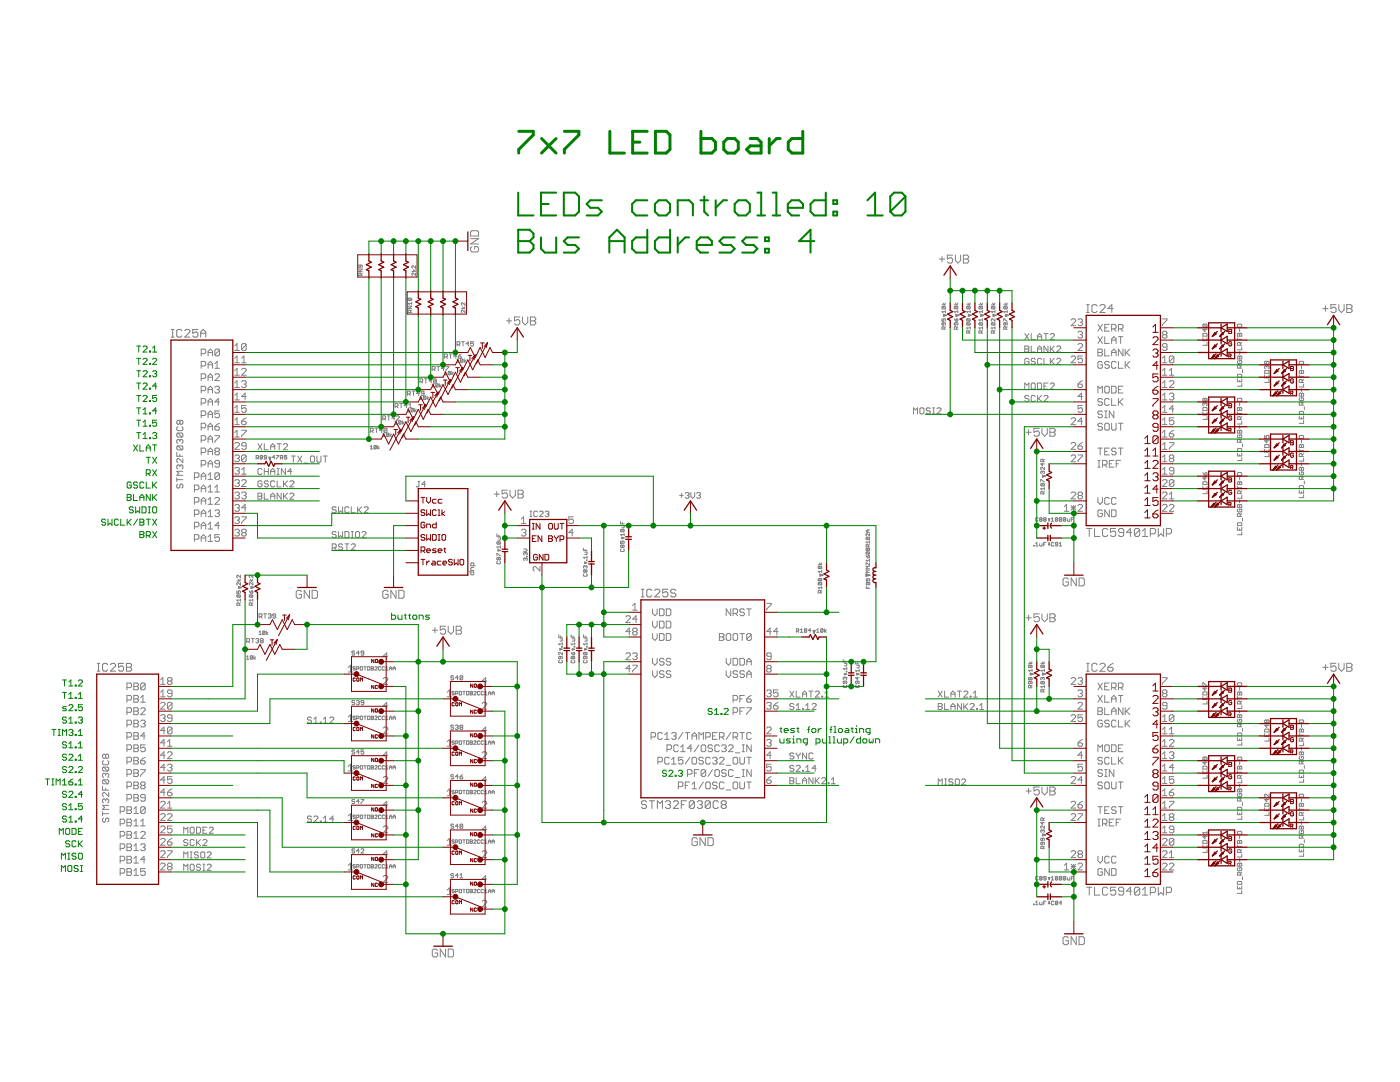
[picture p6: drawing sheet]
<svg xmlns="http://www.w3.org/2000/svg" width="279mm" height="216mm" viewBox="0 0 279 216" stroke-linecap="round" stroke-linejoin="round" font-family="sans-serif">
<g fill="none" stroke="#808080" stroke-width=".2">
<path d="M71.6 53.7h.7l-.7 .5h.7M71.9 52.9v.4l-.1 .1-.2-.1 .1-.4h.5l.1 .1-.1 .4M72.1 54.9l-.2-.4-.3 .1v.3h.7M72.3 54.5l-.2 .2M81.6 59.5h.5l.1 .1-.1 .4M81.6 59.5l-.2 .4 .7 .1M81.6 59.5l.5 .5M82.2 54.2h.7M82.4 53.8l.3 .4 .2-.4M82.9 53v.5l-.5-.5-.2 .1 .1 .4M82.9 54.5v.4l-.5-.4-.2 .1 .1 .3M93.9 46.3l.3-.3h1l.3 .3v.8h-1.6z"/>
<path d="M93.9 47.6h1.6l-1.6 1.1h1.6M94.2 49.2l-.3 .3v.5l.3 .3h1l.3-.3v-.5l-.3-.3h-.5v.5M187.5 51.7h1M188 51.2v1M190.1 50.9h-1v.8l.5-.3h.3l.2 .3v.5l-.2 .3h-.6l-.2-.3M190.7 50.9v1.1l.5 .5 .5-.5v-1.1M192.3 51.7h.7M192.3 50.9h.7l.3 .3v.2l-.3 .3 .3 .3v.2l-.3 .3h-.7zM40.2 78h.6l.3-.3v-.4l-.3-.2h-.6v1.3M40.2 73h.6l.3-.2v-.5l-.3-.2h-.6v1.4M40.2 70.6h.6l.3-.3v-.4l-.3-.2h-.6v1.3M40.2 75.5h.6l.3-.2v-.5l-.3-.2h-.6v1.3"/>
<path d="M41.5 71v-.9l.5-.4 .4 .4v.9M41.5 73.5v-.9l.5-.5 .4 .5v.9M41.5 75.9v-.9l.5-.4 .4 .4v.9M41.5 78.4v-.9l.5-.4 .4 .4v.9M41.5 70.3h.9M41.5 72.8h.9M41.5 75.3h.9M41.5 77.7h.9M42.9 77.3l.2-.2h.5l.2 .2v.2l-.2 .2M42.9 74.8l.2-.2h.5l.2 .2v.2l-.9 .9h.9M42.9 72.6l.4-.5v1.4M42.9 73.5h.9"/>
<path d="M43.3 77.7h.3M43.6 77.7l.2 .3v.2l-.2 .2h-.5l-.2-.2M43.8 69.9l-.2-.2h-.5l-.2 .2v.9M43.8 69.9v.9l-.2 .2h-.5l-.2-.2M43.8 69.9l-.9 .9M46.9 69l.4-.4v1.3M46.9 71.5l.4-.5v1.4M46.9 74l.4-.5v1.4M46.9 76.4l.4-.4v1.3M46.9 78.9l.4-.5v1.4M46.9 69.9h.9M46.9 72.4h.9"/>
<path d="M46.9 74.9h.9M46.9 77.3h.9M46.9 79.8h.9M48.2 73.7l.3-.2h.4l.2 .2v.3l-.9 .9h.9M48.2 76.2l.3-.2h.4l.2 .2v.2l-.2 .2M48.2 72.4h.9M48.2 71.5l.5-.5v1.4M48.7 76.6h.2M48.9 76.6l.2 .3v.2l-.2 .2h-.4l-.3-.2M49.1 68.8v.9l-.2 .2h-.4l-.3-.2M49.1 68.8l-.2-.2h-.4l-.3 .2v.9M49.1 68.8l-.9 .9"/>
<path d="M49.1 79.1h-.9l.7-.7v1.4M81.3 78.6l.6-.1-.2-.5h-.4v.9M81.4 61.1h.8l-.8 .5h.8M81.6 78.6l.3 .3M81.9 62.4l-.1-.5-.4 .1v.4h.8M82.2 60.3v.5M82.2 61.9l-.3 .2M82.2 60.5h-.8l.3 .3M82.2 78h.6M82.5 78v.9M83.7 78.5h-.6l.5-.5v.9M83.8 79.2l.2-.2v.7"/>
<path d="M83.8 79.7h.4M83.8 76.2h.4l.2-.5-.6-.1v.8M84.1 76.2l.3 .2M84.6 78.5h-.4l-.1-.2 .1-.3 .4 .2v.6l-.1 .1-.4-.1M84.7 75.6h.6M85 79.1l-.4-.1-.1 .6M85 79.1v.5l-.1 .1-.4-.1M85 79.1l-.5 .5M85 75.6v.8M85.2 79v.7M85.6 79.2l-.4 .3 .4 .2M86.2 76h-.6l.4-.4v.8"/>
<path d="M86.3 77.2h.4M86.3 73.7h.4l.1-.4-.1-.2h-.4v.9M86.3 76.8l.2-.2v.6M86.6 73.7l.2 .3M86.7 76l-.2-.1 .2-.3 .4 .1-.1 .3M86.7 76h.3M86.7 76l-.2 .2 .2 .2 .4-.1-.1-.3M87.2 73.1h.5M87.4 76.7v.4l-.1 .1-.3-.1M87.4 76.7l-.4 .4M87.4 76.7l-.1-.1-.3 .1v.4M87.5 73.1v.9"/>
<path d="M87.7 76.6v.6M88.1 76.8l-.4 .2 .4 .2M88.6 73.5h-.5l.4-.4v.9M88.7 74.3l.2-.2v.7M88.7 74.8h.5M88.7 71.2h.5l.1-.1-.1-.5h-.5v.9M89 73.1h.6l-.6 .9M89 71.2l.3 .3M89.6 70.6h.6M89.9 74.2l-.3-.1-.1 .6M89.9 74.2l-.4 .5M89.9 74.2l-.1 .6-.3-.1"/>
<path d="M89.9 70.6v.9M90.2 74.1v.7M90.5 74.3l-.3 .2 .3 .3M91.1 71.1h-.5l.4-.5v.9M91.2 71.8l.2-.2v.7M91.2 72.3h.5M91.2 68.7h.4l.2-.4-.2-.1h-.4v.8M91.5 71.1h.4l.1 .3-.4 .1zM91.5 68.7l.3 .3M92 70.6l-.5 .5M92.1 61.6h.7M92.1 68.2h.6"/>
<path d="M92.3 61.2l.2 .4 .3-.4M92.4 71.7l-.1 .6-.4-.1M92.4 71.7l-.4-.1-.1 .6M92.4 71.7l-.5 .5M92.4 68.2v.8M92.6 71.6v.7M92.8 60.4v.5l-.5-.5-.2 .1 .1 .4M92.8 61.9v.5l-.5-.5-.2 .1 .1 .4M93 71.8l-.4 .3 .4 .2M93.6 68.6h-.6l.5-.4v.8M94.5 68.2h-.6v.4l.3-.1 .3 .1-.1 .4-.5-.1M101.1 64h1"/>
<path d="M101.6 63.5v1.1M103.7 63.2h-1v.8l.8-.2 .2 .2v.6l-.2 .2h-.6l-.2-.2M104.3 63.2v1.1l.5 .5 .5-.5v-1.1M105.9 64h.7M105.9 63.2h.7l.3 .3v.3l-.3 .2 .3 .3v.3l-.3 .2h-.7zM188 60.8h.7M188 63.6v.5h.3l-.1-.4 .4-.1 .1 .1-.1 .4M188.1 61.2l-.1 .1 .1 .3h.5M188.1 61.2h.5l.1 .1-.1 .3M188.1 61.2l.5 .4M188.2 60.5l.2 .3 .3-.3M188.3 64.4l-.1 .5-.2-.2 .1-.3h.5l.1 .1-.1 .4"/>
<path d="M188.4 65.7v-.4l-.3-.1-.1 .5h.7M188.7 62.2h-.7l.2 .2M188.7 62v.4M188.7 65.2l-.3 .2M190.4 60.8h.8M190.4 63.6l.4 .5M190.6 61.2l.6 .1-.2 .3M190.6 61.2l-.2 .3 .6 .1M190.6 61.2l.4 .4M190.7 60.5l.2 .3 .3-.3M190.8 64.4l-.1 .5-.3-.2 .2-.3h.4l.2 .1-.2 .4M190.9 63.6l.3 .1v.3l-.4 .1z"/>
<path d="M190.9 65.7v-.4l-.3-.1-.2 .5h.8M191.2 62.2h-.8l.3 .2M191.2 62v.4M191.2 65.2l-.3 .2M192.9 60.8h.7M193 61.2l-.1 .1 .1 .3h.5M193 61.2h.5l.1 .1-.1 .3M193 63.6h.5l.1 .1-.1 .4M193 64.4l.6 .1-.1 .4M193 63.6l-.1 .1 .1 .4h.5M193 64.4l-.1 .1 .1 .4h.5M193 61.2l.5 .4"/>
<path d="M193 64.4l.5 .5M193 63.6l.5 .5M193.1 60.5l.3 .3 .2-.3M193.4 66.5v-.4l-.4-.1-.1 .5h.7M193.6 62.2h-.7l.2 .2M193.6 62v.4M193.6 65.2v.5M193.6 65.4h-.7l.2 .3M193.6 66l-.2 .2M195.4 60.8h.7M195.5 61.2l-.1 .3 .6 .1M195.5 61.2h.5l.1 .1-.1 .3"/>
<path d="M195.5 64.4h.5l.1 .1-.1 .4M195.5 64.4l-.1 .1 .1 .4h.5M195.5 61.2l.5 .4M195.5 64.4l.5 .5M195.6 60.5l.3 .3 .2-.3M195.9 66.5l-.2-.5-.3 .1v.4h.7M196.1 62.2h-.7l.2 .2M196.1 65.4h-.7l.2 .3M196.1 62v.4M196.1 63.6v.5M196.1 65.2v.5M196.1 66l-.2 .2"/>
<path d="M196.1 63.8h-.7l.2 .3M197.8 60.8h.8M198 61.2l-.2 .3 .6 .1M198 61.2l.6 .1-.2 .3M198 64.4l.6 .1-.2 .4M198 64.4l-.2 .3 .6 .2M198 61.2l.4 .4M198 64.4l.4 .5M198.1 60.5l.2 .3 .3-.3M198.3 66.5l-.1-.5-.4 .1v.4h.8M198.6 62.2h-.8l.3 .2M198.6 63.6v.5l-.5-.5-.3 .1 .2 .4"/>
<path d="M198.6 62v.4M198.6 65.2v.5M198.6 66l-.3 .2M198.6 65.4h-.8l.3 .3M200.3 60.8h.7M200.3 64.1v-.5l.7 .5M200.4 61.2l-.1 .1 .1 .3h.5M200.4 61.2h.5l.1 .1-.1 .3M200.4 61.2l.5 .4M200.6 60.5l.2 .3 .2-.3M200.7 64.4l-.1 .5-.3-.2 .1-.3h.5l.1 .1-.1 .4M200.8 65.7v-.4l-.4-.1-.1 .5h.7"/>
<path d="M201 62.2h-.7l.3 .2M201 62v.4M201 65.2l-.2 .2M204.5 69.6h.6M204.5 69h.6l.2 .2-.2 .4 .2 .4-.2 .3h-.6zM204.5 77.7v-1.3l.4 .4 .4-.4v1.3M204.5 66.6l.8 1.2M205.3 71.7l-.2-.2h-.4l-.2 .2v.8l.2 .2h.4l.2-.2v-.4h-.4M205.3 79.1l-.2-.2h-.4l-.2 .4 .2 .2h.4l.2 .4-.2 .2h-.4l-.2-.2M205.3 66.6l-.8 1.2M205.8 66.6v1.2h.8M205.8 69v1.3h.8"/>
<path d="M206 76.4h.4l.2 .2v.8l-.2 .3h-.4l-.2-.3v-.8zM206.6 71.7l-.2-.2h-.4l-.2 .4 .2 .2h.4l.2 .4-.2 .2h-.4l-.2-.2M206.6 79.1l-.2-.2h-.4l-.2 .2v.8l.2 .2h.4l.2-.2M207.1 69.6h.8M207.1 70.3v-.9l.4-.4 .4 .4v.9M207.1 67.2h.8M207.1 76.4h.6l.2 .2v.8l-.2 .3h-.6zM207.1 67.8v-.8l.4-.4 .4 .4v.8M207.1 78.9v1.2M207.3 79.5l.6 .6M207.9 71.7l-.2-.2h-.4l-.2 .2v.8l.2 .2h.4l.2-.2M207.9 78.9l-.8 .8"/>
<path d="M208.3 79.1l.2-.2h.4l.2 .2v.2l-.8 .8h.8M208.3 71.5v1.2h.8M208.3 77h.4M208.3 66.6h.8M208.7 66.6v1.2M209.1 76.4h-.8v1.3h.8M209.1 69v1.3l-.8-1.3v1.3M209.6 76.6l.2-.2h.4l.2 .2v.2l-.8 .9h.8M209.6 66.8l.2-.2h.4l.2 .2v.2l-.8 .8h.8M209.6 69v1.3M209.6 71.5v1.2M209.8 72.1l.6 .6"/>
<path d="M209.8 69.6l.6 .7M210.4 69l-.8 .8M210.4 71.5l-.8 .8M210.9 69.2l.2-.2h.4l.2 .2v.2l-.8 .9h.8M210.9 71.7l.2-.2h.4l.2 .2v.2l-.8 .8h.8M213.8 71.3l.2-.3h.4l.3 .3v.2l-.9 .9h.9M213.8 63.9l.2-.3h.4l.3 .3v.2l-.9 .9h.9M215.1 68.8l.2-.2h.5l.2 .2v.2l-.9 .9h.9M215.1 76.6h.7l.2 .5-.2 .2h-.5l-.2-.2zM215.1 63.9l.2-.3h.5l.2 .3v.2l-.2 .2M215.1 66.3l.2-.2h.5l.2 .2-.2 .5M215.6 66.8h.2"/>
<path d="M215.6 64.3h.2M215.8 64.3l.2 .2v.3l-.2 .2h-.5l-.2-.2M215.8 66.8l.2 .2-.2 .5h-.5l-.2-.3M216 71h-.9v.7l.5-.2h.2l.2 .2v.5l-.2 .2h-.5l-.2-.2M216 79.1h-.9l.7-.7v1.4M216 76l-.9 .6M216.9 60.8h.5M216.9 62.4h.5M217.1 60.8v1.6M219 61l-.3-.2h-.5l-.3 .2v1.1l.3 .3h.5l.3-.3M219.1 69.7h.7l.2 .2-.2 .4 .2 .5-.2 .2h-.7zM219.1 70.3h.7"/>
<path d="M219.1 78.4v-1.3l.5 .4 .4-.4v1.3M219.1 64.7l.9 1.4M219.1 67.2l.9 1.3M219.5 61l.3-.2h.5l.3 .2v.3l-1.1 1.1h1.1M220 72.3l-.2-.2h-.5l-.2 .2v1l.2 .2h.5l.2-.2v-.5h-.4M220 79.8l-.2-.3h-.5l-.2 .5 .2 .2h.5l.2 .5-.2 .2h-.5l-.2-.2M220 64.7l-.9 1.4M220 67.2l-.9 1.3M220.5 77.3l.2-.2h.4l.3 .2v.9l-.3 .2h-.4l-.2-.2zM220.5 69.7v1.3h.9M220.5 67.2v1.3h.9M220.5 65.4h.4"/>
<path d="M221.4 72.3l-.3-.2h-.4l-.2 .2v.3l.2 .2h.4l.3 .2v.3l-.3 .2h-.4l-.2-.2M221.4 79.8l-.3-.3h-.4l-.2 .3v.9l.2 .2h.4l.3-.2M221.4 64.7h-.9v1.4h.9M221.8 77.1h.7l.2 .2v.9l-.2 .2h-.7zM221.8 70.3h.9M221.8 79.5v1.4h.9M221.8 71v-.9l.5-.4 .4 .4v.9M221.8 65.6h.7l.2-.2v-.5l-.2-.2h-.7v1.4M221.8 68.5v-.9l.5-.4 .4 .4v.9M221.8 67.9h.9M222.1 61.6h-1l.8-.8v1.6M222.3 65.6l.4 .5"/>
<path d="M222.7 72.3l-.2-.2h-.4l-.3 .2v1l.3 .2h.4l.2-.2M223.2 72.1v1.4h.9M223.2 77.7h.4M223.2 65.6h.7l.2-.2v-.5l-.2-.2h-.7v1.4M223.2 79.5v1.4M223.2 67.2h.9M223.6 65.6l.5 .5M223.6 67.2v1.3M224.1 77.1h-.9v1.3h.9M224.1 69.7v1.3l-.9-1.3v1.3M224.1 79.5l-.9 .9M224.6 69.7v1.3"/>
<path d="M224.6 72.1v1.4M224.8 70.3l.7 .7M224.8 72.8l.7 .7M225.5 72.1l-.9 .9M225.5 69.7l-.9 .9M232 72.4h.9M232 74.9h.9M232 77.3h.9M232 79.8h.9M232 63.6h.9v.3l-.9 .9v.2M232 71.5l.5-.5v1.4M232 74l.5-.5v1.4"/>
<path d="M232 76.4l.5-.4v1.3M232 78.9l.5-.5v1.4M232.2 66.8l-.2-.3 .2-.4h.5l.2 .2-.2 .5M232.2 66.8l-.2 .2 .2 .5h.5l.2-.3-.2-.4M232.2 66.8h.5M232.9 69.3h-.7l-.2-.3v-.2l.2-.2h.5l.2 .2v.9l-.2 .2h-.5l-.2-.2M233.4 78.7l.2-.3h.4l.3 .3-.3 .4M233.4 74.9h.9M233.4 76.2l.2-.2h.4l.3 .2v.2l-.9 .9h.9M233.4 74l.4-.5v1.4M233.8 79.1h.2M234 79.1l.3 .3-.3 .4h-.4l-.2-.2"/>
<path d="M234.3 71.3l-.3-.3h-.4l-.2 .3v.9M234.3 71.3v.9l-.3 .2h-.4l-.2-.2M234.3 71.3l-.9 .9M240.1 67.4v.6h.8v-.6M240.2 66.5h.6l.1 .6h-.8zM240.2 64.7l-.1 .1 .1 .5h.6M240.2 64.7h.6l.1 .1-.1 .5M240.2 64.7l.6 .6M240.5 79.6l-.2-.1-.2 .1 .1 .5 .3-.2M240.5 79.6l.1-.1 .3 .1-.1 .5-.3-.2M240.5 65.6v.6l-.4-.5h.8M240.5 67.7v.3"/>
<path d="M240.5 79.6v.3M240.9 68.3v.6h-.8M247 64.8l.1-.1h.6l.1 .1v.5h-.8zM247 66.7l.1-.2 .3 .2 .3-.2 .1 .2v.4h-.8zM247 71.2l.1-.2 .3 .2 .3-.2 .1 .2v.4h-.8zM247 74.8l.1-.1h.6l.1 .1v.4h-.8zM247 75.6v.6h.8v-.6M247 79.6l.1-.1h.6l.1 .1v.5h-.8zM247 67.4v.6M247 67.7h.8M247.1 71.9l-.1 .2 .1 .4h.6l.1-.1-.1-.5h-.3v.3M247.4 65.6v.6"/>
<path d="M247.4 66.7v.4M247.4 70.1v.6M247.4 71.2v.4M247.4 75.9v.3M247.5 68.9l-.1-.6-.4 .2v.4h.8M247.5 73.4v-.4l-.4-.1-.1 .1v.4h.8M247.8 76.5v.6h-.8M247.8 69.2v.6h-.8M247.8 72.9l-.3 .3M247.8 68.3l-.3 .3M248 73.8v.6M252.4 74l.1-.1h.6l.2 .1v.5h-.9z"/>
<path d="M252.4 74.8v.6h.9v-.6M252.8 72.1v.4l-.1 .2-.3-.2 .1-.4h.6l.2 .1-.2 .5M252.8 73.1l-.1-.1-.3 .1 .1 .5M252.8 73.1l.2-.1 .3 .1-.2 .5M252.8 73.1v.2M252.8 75.1v.3M253.3 75.7v.6h-.9M259.3 78.6l.1-.2 .3 .2 .3-.2 .2 .2v.4h-.9zM259.3 72.2l.7-.1 .2 .1v.5h-.9zM259.3 74l.7-.1 .2 .1v.5h-.9zM259.3 74.8v.6M259.3 75.1h.9"/>
<path d="M259.4 79.4l-.1 .1 .1 .4 .8-.1-.2-.4h-.3v.3M259.7 73v.6M259.7 74v.5M259.7 77.5v.6M259.7 78.6v.4M259.9 76.3v-.4l-.5-.2-.1 .2v.4h.9M260.2 76.6v.6h-.9M260.2 75.7l-.3 .3M264 61.6h1M264.5 61v1.1M266.6 60.8h-1v.8l.8-.3 .2 .3v.5l-.2 .3h-.5l-.3-.3M267.2 60.8v1l.5 .6 .5-.6v-1"/>
<path d="M268.8 61.6h.8M268.8 60.8h.8l.2 .2v.3l-.2 .3 .2 .2v.3l-.2 .3h-.8zM35.3 90.2v.8h1.2M35.3 95.3v.8M35.3 95.7h1.2M35.5 96.6l-.2 .2v.4l.4 .2 .2-.2v-.4l.4-.2 .2 .2v.4l-.2 .2M35.5 85.1l-.2 .2v.4l.2 .2h.8l.2-.2v-.4l-.2-.2M35.5 86.4l-.2 .2v.4l.2 .2h.8M35.5 89l-.2 .2v.4l.2 .2h.8M35.5 86.4h.8l.2 .2v.4l-.2 .2M35.5 89h.8l.2 .2v.4l-.2 .2M35.5 89l.8 .8"/>
<path d="M35.5 86.4l.8 .8M35.9 84.1l-.2-.2-.4 .2v.4l.2 .2 .4-.2M35.9 87.9l-.2-.2-.4 .2v.4l.2 .2M35.9 93l-.2-.2-.4 .2v.4l.2 .2M35.9 84.1v.4M35.9 87.9v.2M35.9 90.6v.4M35.9 93v.2M35.9 84.1l.2-.2 .4 .2v.4l-.2 .2-.4-.2M35.9 87.9l.2-.2 .4 .2v.4l-.2 .2M35.9 93l.2-.2 .4 .2v.4l-.2 .2M36.5 91.5v.8l-.8-.8-.4 .2v.4l.2 .2"/>
<path d="M36.5 94h-1.2l.4 .4-.4 .4h1.2M38.8 95.2h.7l.2-.2v-.4l-.2-.3h-.7v1.4M38.8 97.7h.7l.2-.2v-.5l-.2-.2h-.7v1.4M40.2 92.8h.6l.3-.3v-.4l-.3-.2h-.6v1.3M40.2 85.4h.6l.3-.3v-.4l-.3-.2h-.6v1.3M40.2 97.5h.9M40.2 87.8h.6l.3-.2v-.4l-.3-.3h-.6v1.4M40.2 80.4h.6l.3-.2v-.4l-.3-.3h-.6v1.4M40.2 82.9h.6l.3-.2v-.5l-.3-.2h-.6v1.4M40.2 90.3h.6l.3-.2v-.5l-.3-.2h-.6v1.4M40.2 95.7v-.9l.4-.5 .5 .5v.9M40.2 98.2v-.9l.4-.5 .5 .5v.9"/>
<path d="M40.2 95h.9M40.2 99.9h.9M41.5 95.7h.9M41.5 92.5h.9M41.5 82.7h.9M41.5 80.9v-.9l.5-.5 .4 .5v.9M41.5 83.4v-1l.5-.4 .4 .4v1M41.5 85.8v-.9l.5-.4 .4 .4v.9M41.5 88.3v-.9l.5-.5 .4 .5v.9M41.5 90.8v-.9l.5-.5 .4 .5v.9M41.5 93.2v-.9l.5-.4 .4 .4v.9M41.5 80.2h.9"/>
<path d="M41.5 85.1h.9M41.5 87.6h.9M41.5 90.1h.9M41.5 94.8l.5-.5v1.4M41.5 97.3l.5-.5v1.4M41.5 99.7l.5-.4v1.3M41.5 98.2h.9M42.9 99.5l.2-.2h.5l.2 .2v.2l-.9 .9h.9M42.9 86.9h.9v.3l-.9 .9v.2M42.9 85.1h.7l.2 .3v.2l-.2 .2h-.5l-.2-.2zM42.9 97.3l.4-.5v1.4M42.9 98.2h.9"/>
<path d="M43.1 90.1l-.2-.2v-.3l.2-.2h.5l.2 .2v.3l-.2 .2M43.1 90.1l-.2 .2v.2l.2 .3h.5l.2-.3v-.2l-.2-.2M43.1 90.1h.5M43.8 94.6v.9l-.2 .2h-.5l-.2-.2M43.8 92.5h-.7l-.2-.2v-.2l.2-.2h.5l.2 .2v.9l-.2 .2h-.5l-.2-.2M43.8 82h-.9v.7l.4-.3h.3l.2 .3v.4l-.2 .3h-.5l-.2-.3M43.8 94.6l-.2-.3h-.5l-.2 .3v.9M43.8 80.2h-.9l.7-.7v1.4M43.8 84.5l-.9 .6M43.8 94.6l-.9 .9M46.9 95.9l.2-.2h.4l.3 .2v.3l-.3 .2M46.9 87.2h.9"/>
<path d="M46.9 93.5l.2-.2h.4l.3 .2v.2l-.3 .2M46.9 81.4l.4-.5v1.4M46.9 83.8l.4-.4v1.3M46.9 86.3l.4-.4v1.3M46.9 82.3h.9M46.9 84.7h.9M46.9 88.5l.2-.2h.4l.3 .2v.3l-.9 .9h.9M46.9 91l.2-.2h.4l.3 .2-.3 .5M46.9 98.4l.2-.2h.4l.3 .2v.2l-.3 .3M47.3 91.5h.2M47.3 93.9h.2M47.3 96.4h.2"/>
<path d="M47.3 98.9h.2M47.5 91.5l.3 .2-.3 .4h-.4l-.2-.2M47.5 93.9l.3 .2v.3l-.3 .2h-.4l-.2-.2M47.5 96.4l.3 .2v.3l-.3 .2h-.4l-.2-.2M47.5 98.9l.3 .2-.3 .4h-.4l-.2-.2M48.2 95.9l.3-.2h.4l.2 .2v.3l-.9 .9h.9M48.2 85.9h.9v.2l-.9 .9v.2M48.2 84.1h.7l.2 .4-.2 .2h-.4l-.3-.2zM48.2 98.4l.3-.2h.4l.2 .2-.2 .5M48.2 93.7l.5-.4v1.3M48.2 94.6h.9M48.7 98.9h.2"/>
<path d="M48.9 98.9l.2 .2-.2 .4h-.4l-.3-.2M49.1 80.9h-.9v.7l.5-.2h.2l.2 .2v.4l-.2 .3h-.4l-.3-.3M49.1 89h-.6l-.3-.2v-.3l.3-.2h.4l.2 .2v1l-.2 .2h-.4l-.3-.2M49.1 91l-.2-.2h-.4l-.3 .2v.9M49.1 91v.9l-.2 .2h-.4l-.3-.2M49.1 83.4l-.9 .7M49.1 91l-.9 .9M51.1 91.4h.4l.1-.4-.5-.1v.7M51.4 91.4l.2 .2M51.5 98.4h.6l.2 .2-.2 .4 .2 .4-.2 .2h-.6zM51.5 99h.6M51.5 88.5l.8 1.2"/>
<path d="M52 91.2l-.1-.1 .1-.2 .4 .1-.1 .2M52 91.2l-.1 .2 .1 .2 .4-.1-.1-.3M52 91.2h.3M52.3 96.1l-.2-.2h-.4l-.2 .2v.8l.2 .3h.4l.2-.3v-.4h-.4M52.3 93.7l-.2-.2h-.4l-.2 .2v.8l.2 .2h.4l.2-.2M52.3 88.5l-.8 1.2M52.7 88.5v1.2h.9M52.7 93.5v1.2M52.7 98.4v1.2h.9M52.7 94.1h.9M53.2 91.2l-.5-.1 .1-.2 .4 .1v.5l-.1 .1-.4-.1M53.6 96.1l-.2-.2h-.4l-.3 .2 .3 .4h.4l.2 .3-.2 .4h-.4l-.3-.3"/>
<path d="M53.6 93.5v1.2M54 94.1h.8M54 89.7v-.8l.4-.4 .4 .4v.8M54 94.7v-.8l.4-.4 .4 .4v.8M54 99.6v-.8l.4-.4 .4 .4v.8M54 99h.8M54 89.1h.8M54.8 91.2h-.4l.3-.3v.7M54.8 96.1l-.2-.2h-.4l-.2 .2v.8l.2 .3h.4l.2-.3M55.2 90.9h.4l-.4 .7M55.3 93.5h.4M55.3 94.7h.4"/>
<path d="M55.3 95.9v1.3h.8M55.3 88.5h.8M55.5 93.5v1.2M55.7 88.5v1.2M56 91.4l.4-.2-.1-.3h-.3v.7M56.1 98.4v1.2l-.8-1.2v1.2M56.2 91.4l.2 .2M56.6 88.7l.2-.2h.4l.2 .2v.2l-.8 .8h.8M56.6 95.9v1.3M56.6 98.4v1.2M56.8 96.5l.6 .7M56.8 99l.6 .6"/>
<path d="M57 93.5v1.2l-.8-1.2v1.2M57.2 90.9h-.5v.3l.3-.1 .2 .1-.1 .4-.4-.1M57.4 95.9l-.8 .9M57.4 98.4l-.8 .8M57.8 98.6l.2-.2h.4l.3 .2v.2l-.9 .8h.9M57.8 96.1l.2-.2h.4l.3 .2v.3l-.9 .8h.9M58.1 91h.8M58.2 94.1h-.8l.6-.6v1.2M58.5 91v1.2M59.4 91l.8 1.2M60.2 91l-.8 1.2M60.7 92.4h.8"/>
<path d="M62.2 91h.4l.2 .2v.8l-.2 .2h-.4l-.2-.2v-.8zM63.2 91v1l.2 .2h.4l.3-.2v-1M64.5 91h.8M64.9 91v1.2M73.9 89.1l.2-.2v.7M73.9 89.6h.5M73.9 86h.5l.1-.1-.1-.5h-.5v.9M74.2 86l.3 .3M74.8 85.4h.6M75.1 89l-.4-.1-.1 .6M75.1 89l-.5 .5M75.1 89v.5l-.1 .1-.4-.1"/>
<path d="M75.1 85.4v.9M75.4 88.9v.7M75.7 89.1l-.3 .3 .3 .2M76.3 85.9h-.6l.5-.5v.9M76.4 86.7l.2-.3v.7M76.4 87.1h.4M76.4 83.6h.4l.2-.2-.2-.4h-.4v.8M76.7 83.6l.3 .2M77.2 85.6l-.4-.2-.2 .2v.6M77.2 85.6v.6l-.1 .1-.5-.1M77.2 85.6l-.6 .6M77.3 83h.6"/>
<path d="M77.6 86.6l-.4-.2-.1 .6M77.6 86.6l-.5 .4M77.6 86.6l-.2 .5-.3-.1M77.6 83v.8M77.8 86.4v.7M78.2 86.7l-.4 .2 .4 .2M78.8 83.4h-.6l.4-.4v.8M78.8 84.6h.5M78.8 84.2l.3-.2v.6M78.8 81.1h.5l.1-.4-.1-.2h-.5v.9M79.1 83.1l.1-.1 .5 .1-.6 .7h.6M79.1 81.1l.3 .3"/>
<path d="M79.8 80.5h.5M80 84.1v.4l-.1 .1-.3-.1M80 84.1l-.4 .4M80 84.1l-.1-.1-.3 .1v.4M80.1 80.5v.9M80.3 84v.6M80.6 84.2l-.3 .2 .3 .2M81.3 80.9h-.6l.4-.4v.9M81.3 81.7l.2-.2v.7M81.3 82.2h.5M81.6 81.4h.6M81.6 80.8l.3-.3v.9"/>
<path d="M82.5 81.6l-.4-.1-.1 .6M82.5 81.6v.5l-.1 .1-.4-.1M82.5 81.6l-.5 .5M82.8 81.5v.7M83.1 81.7l-.3 .3 .3 .2M83.4 96.1h.4M83.6 96.1v.9l-.2 .2-.3-.2M84.9 96.6h-.7l.6-.5v1.1M98.6 98.6h1.1M99.1 98.1v1M101.3 97.8h-1.1v.8l.5-.3h.3l.3 .3v.5l-.3 .3h-.5l-.3-.3M101.8 97.8v1l.5 .6 .5-.6v-1"/>
<path d="M103.4 98.6h.8M103.4 97.8h.8l.2 .3v.2l-.2 .3 .2 .2v.3l-.2 .3h-.8zM135.6 98.8h.8M136 98.5v.7M136.8 98.5l.1-.2h.4l.2 .2-.2 .3M137.1 98.8h.2M137.3 98.8l.2 .2-.2 .4h-.4l-.1-.2M137.9 98.3v.7l.4 .4 .3-.4v-.7M139 98.5l.2-.2h.4l.2 .2-.2 .3M139.4 98.8h.2M139.6 98.8l.2 .2-.2 .4h-.4l-.2-.2M182.3 82.6v-1.2l.4 .4 .4-.4v1.2"/>
<path d="M183.6 81.6l.2-.2h.4l.2 .2v.8l-.2 .2h-.4l-.2-.2zM185.7 81.6l-.2-.2h-.4l-.3 .2 .3 .4h.4l.2 .2-.2 .4h-.4l-.3-.2M186.1 81.4h.4M186.1 82.6h.4M186.3 81.4v1.2M187 81.6l.2-.2h.4l.2 .2v.2l-.8 .8h.8M204.8 86.3h1M205.3 85.7v1.1M207.4 85.5h-1v.8l.7-.3 .3 .3v.5l-.3 .2h-.5l-.2-.2M207.7 96.2v-.5l.7 .5M207.8 96.5l-.1 .3 .6 .2M207.8 96.5h.5l.1 .1-.1 .4"/>
<path d="M207.8 96.5l.5 .5M207.9 85.5v1l.6 .5 .5-.5v-1M208.1 94.1l-.1-.1-.3 .1 .1 .4M208.1 94.1l.1-.1 .2 .1-.1 .4M208.1 92.4v.5l-.4-.3h.7M208.1 94.1v.2M208.2 92.1l-.1-.4-.4 .1v.3h.7M208.2 98.6l-.1-.5-.4 .1v.4h.7M208.4 93.2v.5l-.4-.5-.3 .2 .1 .3M208.4 97.3v.5M208.4 91.7l-.2 .2M208.4 97.5h-.7l.3 .3"/>
<path d="M208.4 98.1l-.2 .2M209.5 85.5h.8l.3 .2v.3l-.3 .3 .3 .2v.3l-.3 .2h-.8zM209.5 86.3h.8M213.8 98.4l.2-.2h.4l.3 .2v.2l-.9 .9h.9M213.8 83.6l.2-.2h.4l.3 .2v.2l-.9 .9h.9M213.8 88.5l.2-.2h.4l.3 .2v.3l-.9 .9h.9M213.8 91l.2-.2h.4l.3 .2v.2l-.9 .9h.9M215.1 89h.7l.2 .5-.2 .2h-.5l-.2-.2zM215.1 90.8h.9v.2l-.9 .9v.2M215.3 98.9l-.2-.3v-.2l.2-.2h.5l.2 .2-.2 .5M215.3 98.9h.5M215.3 98.9l-.2 .2 .2 .4h.5l.2-.2-.2-.4"/>
<path d="M216 80.9h-.9v.7l.5-.2h.2l.2 .2v.4l-.2 .3h-.5l-.2-.3M216 84.1h-.9l.7-.7v1.3M216 88.3l-.9 .7M219.1 89.4h.9M219.1 91.9h.5M219.1 93.2h.5M219.1 99.3v.9l.5 .4 .4-.4v-.9M219.3 91.9v1.3M219.6 89.4v1.4M220 84.7l-.2-.2h-.5l-.2 .4 .2 .2h.5l.2 .5-.2 .2h-.5l-.2-.2M220 82.2l-.2-.2h-.5l-.2 .2 .2 .5h.5l.2 .2-.2 .5h-.5l-.2-.3M220 92.8h.7l.2-.3v-.4l-.2-.2h-.7v1.3"/>
<path d="M220.5 82h.4M220.5 83.4h.4M220.5 90.1h.4M220.5 92.8l.4 .4M220.7 84.5h.4l.3 .2v.9l-.3 .2h-.4l-.2-.2v-.9zM220.7 82v1.4M221.4 92.5h.4M221.4 99.5l-.3-.2h-.4l-.2 .2v.9l.2 .2h.4l.3-.2M221.4 89.4h-.9v1.4h.9M221.8 84.5v1.1l.3 .2h.4l.2-.2v-1.1M222.3 91.9h-.9v1.3h.9M222.3 82v1.4l-.9-1.4v1.4"/>
<path d="M222.7 99.5l-.2-.2h-.4l-.3 .2v.9l.3 .2h.4l.2-.2M222.7 89.6l-.2-.2h-.4l-.3 .2 .3 .5h.4l.2 .2-.2 .5h-.4l-.3-.3M222.8 92.5h.4M223.2 84.5h.9M223.2 89.4h.9M223.4 80.2l.7 .7M223.6 91.9h-.8v1.3M223.6 84.5v1.3M223.6 89.4v1.4M232 95.9l.2-.2h.5l.2 .2v.3l-.9 .9h.9M232 87.2h.9M232 81.4l.5-.5v1.4"/>
<path d="M232 82.3h.9M232 84.7h.9M232 89.7h.9M232 92.1h.9M232 94.6h.9M232 98.4l.2-.2h.5l.2 .2v.2l-.9 .9h.9M232 83.8l.5-.4v1.3M232 86.3l.5-.4v1.3M232 88.8l.5-.5v1.4M232 91.2l.5-.4v1.3M232 93.7l.5-.4v1.3M233.4 86.5h.6l.3 .2v.3l-.3 .2h-.4l-.2-.2z"/>
<path d="M233.4 88.3h.9v.2l-.9 1v.2M233.4 99.5h.9M233.4 98.6l.4-.4v1.3M233.6 91.5l-.2 .2 .2 .4h.4l.3-.2-.3-.4M233.6 91.5l-.2-.3 .2-.4h.4l.3 .2-.3 .5M233.6 91.5h.4M234.3 95.9l-.3-.2h-.4l-.2 .2v1M234.3 93.9h-.7l-.2-.2v-.2l.2-.2h.4l.3 .2v.9l-.3 .2h-.4l-.2-.2M234.3 83.4h-.9v.7l.4-.3h.2l.3 .3v.4l-.3 .2h-.4l-.2-.2M234.3 95.9v1l-.3 .2h-.4l-.2-.2M234.3 81.6h-.9l.6-.7v1.4M234.3 85.9l-.5 .2-.4 .4"/>
<path d="M234.3 95.9l-.9 1M240.1 82.2v.6h.8v-.6M240.1 97v.6h.8v-.6M240.1 94.3l.4 .6M240.2 81.3h.6l.1 .6h-.8zM240.2 96.1h.6l.1 .6h-.8zM240.5 94.4l.3-.1 .1 .4-.4 .2zM240.5 80.5l.1-.1 .3 .1-.1 .5M240.5 80.5l-.2-.1-.2 .1 .1 .5M240.5 80.5v.2M240.5 82.5v.3M240.5 95.2v.6l-.4-.4h.8"/>
<path d="M240.5 97.3v.3M240.9 83.1v.6h-.8M240.9 97.9v.6h-.8M247 94.4l.1-.1h.6l.1 .1v.5h-.8zM247 86l.1-.1 .3 .1 .3-.1 .1 .1v.4h-.8zM247 81.4l.1-.1 .3 .1 .3-.1 .1 .1v.5h-.8zM247 89.6l.1-.1h.6l.1 .1v.5h-.8zM247 90.4v.6h.8v-.6M247 96.3l.1-.2 .3 .2 .3-.2 .1 .2v.4h-.8zM247 82.2v.6M247 97v.6M247 82.5h.8"/>
<path d="M247 97.3h.8M247.1 86.8l-.1 .1 .1 .4h.6l.1-.4-.4-.1v.3M247.4 80.4v.6M247.4 81.4v.5M247.4 84.9v.6M247.4 86v.4M247.4 90.7v.3M247.4 95.2v.6M247.4 96.3v.4M247.4 99.8v.5M247.5 88.2l-.1-.5-.4 .1v.4h.8M247.5 83.7l-.1-.6-.4 .2v.4h.8"/>
<path d="M247.5 98.5l-.1-.6-.4 .2v.4h.8M247.8 98.8v.6h-.8M247.8 84v.6h-.8M247.8 91.3v.6h-.8M247.8 87.7l-.3 .3M247.8 83.1l-.3 .3M247.8 97.9l-.3 .3M248 88.6v.6M252.4 86.9v.6h.4l-.1-.3 .1-.3 .5 .1-.2 .5M252.4 89.6v.6h.9v-.6M252.5 88.7h.6l.2 .2v.4h-.9zM252.8 87.8v.6l-.4-.5h.9"/>
<path d="M252.8 89.9v.3M253.3 90.5v.6h-.9M259.3 93.4l.1-.1 .3 .1 .3-.1 .2 .1v.4h-.9zM259.3 82.2l.1-.1h.6l.2 .1v.5h-.9zM259.3 83v.6h.9v-.6M259.3 87l.1-.1h.6l.2 .1v.5h-.9zM259.3 88.9l.1-.2 .3 .2 .3-.2 .2 .2v.4h-.9zM259.3 97l.1-.1h.6l.2 .1v.5h-.9zM259.3 97.8v.6h.9v-.6M259.3 89.6v.6M259.3 89.9h.9M259.4 94.2l-.1 .1 .1 .4h.6l.2-.1-.2-.4h-.3v.2"/>
<path d="M259.7 83.3v.3M259.7 87.8v.6M259.7 88.9v.4M259.7 92.4v.5M259.7 93.4v.4M259.7 98.1v.3M259.9 80.8l-.2-.5-.4 .1v.4h.9M259.9 91.1l-.2-.6-.4 .2v.4h.9M259.9 95.7l-.2-.6-.4 .1v.5h.9M260.2 83.9v.6h-.9M260.2 91.4v.6h-.9M260.2 98.7v.6h-.9"/>
<path d="M260.2 80.3l-.3 .3M260.2 95.1l-.3 .3M260.2 90.5l-.3 .3M260.3 81.2v.5M260.3 96v.6M38.8 107.6h.7l.2-.2v-.5l-.2-.2h-.7v1.3M38.8 100.2h.7l.2-.3v-.4l-.2-.2h-.7v1.3M38.8 102.6h.7l.2-.2v-.4l-.2-.3h-.7v1.4M38.8 105.1h.7l.2-.2v-.5l-.2-.2h-.7v1.4M40.2 104.9h.9M40.2 100.6v-.9l.4-.4 .5 .4v.9M40.2 103.1v-.9l.4-.5 .5 .5v.9"/>
<path d="M40.2 105.6v-.9l.4-.5 .5 .5v.9M40.2 108v-.9l.4-.4 .5 .4v.9M40.2 102.4h.9M40.2 107.4h.9M41.5 103.1h.9M41.5 102.2l.5-.5v1.4M41.5 104.7l.5-.5v1.4M41.5 107.1l.5-.4v1.3M41.5 100.6h.9M41.5 105.6h.9M41.5 108h.9M42.9 102l.2-.3h.5l.2 .3v.2l-.2 .2"/>
<path d="M43.3 102.4h.3M43.6 102.4l.2 .2v.3l-.2 .2h-.5l-.2-.2M43.8 106.7h-.9v.7l.4-.3h.3l.2 .3v.4l-.2 .2h-.5l-.2-.2M43.8 104.9h-.9l.7-.7v1.4M46.9 105.8l.2-.2h.4l.3 .2v.2l-.3 .3M46.9 100.9l.2-.3h.4l.3 .3v.2l-.3 .2M46.9 103.4l.2-.3h.4l.3 .3-.3 .4M47.3 117.9v.5h.3l-.1-.2 .1-.3 .4 .1-.1 .4M47.3 115.9h.7M47.3 101.3h.2M47.3 103.8h.2M47.3 106.3h.2"/>
<path d="M47.4 118.7h.5l.1 .1-.1 .4M47.4 118.7l-.1 .4 .6 .1M47.4 118.7l.5 .5M47.5 115.6l.3 .3 .2-.3M47.5 101.3l.3 .3v.2l-.3 .2h-.4l-.2-.2M47.5 103.8l.3 .2-.3 .5h-.4l-.2-.3M47.5 106.3l.3 .2v.2l-.3 .3h-.4l-.2-.3M48 116.2v.5l-.5-.5-.2 .2 .1 .3M48 114.8v.5l-.5-.5-.2 .1 .1 .4M48 119.5v.5M48 119.7h-.7l.2 .3M48.2 103.1h.9v.3l-.9 .8v.3"/>
<path d="M48.5 106.3l-.3-.3v-.2l.3-.2h.4l.2 .2-.2 .5M48.5 106.3l-.3 .2v.2l.3 .3h.4l.2-.3v-.2l-.2-.2M48.5 106.3h.4M49.1 101.3h-.9l.7-.7v1.4M49.7 115.9h.8M49.7 117.9l.4 .5M49.9 118.7h.4l.2 .1-.2 .4M49.9 118.7l-.2 .4 .6 .1M49.9 118.7l.4 .5M50 115.6l.2 .3 .3-.3M50.2 117.9l.3 .1-.2 .4h-.2zM50.5 114.8v.5l-.5-.5-.3 .1 .2 .4"/>
<path d="M50.5 116.2v.5l-.5-.5-.3 .2 .2 .3M50.5 119.5v.5M50.5 119.7h-.8l.3 .3M60.2 118.1l-.3-.3h-.5l-.3 .3v1l.3 .3h.5l.3-.3v-.5h-.6M61.8 117.8v1.6l-1.1-1.6v1.6M62.3 117.8h.8l.3 .3v1l-.3 .3h-.8zM66.3 109.3h.6l.2-.2v-.4l-.2-.2h-.6v1.2M66.7 109.3l.4 .4M67.1 106.3l-.2-.2h-.4l-.2 .4 .2 .2h.4l.2 .4-.2 .2h-.4l-.2-.2M67.1 101.3l-.2-.2h-.4l-.2 .4 .2 .2h.4l.2 .4-.2 .2h-.4l-.2-.2M67.6 101.1v1.2l.4-.4 .4 .4v-1.2M67.6 106.1v1.2l.4-.4 .4 .4v-1.2"/>
<path d="M68.4 108.7l-.2-.2h-.4l-.2 .2 .2 .4h.4l.2 .2-.2 .4h-.4l-.2-.2M68.8 106.1h.6l.2 .2v.8l-.2 .2h-.6zM68.8 108.5h.8M69.2 108.5v1.2M69.6 101.3l-.2-.2h-.4l-.2 .2v.8l.2 .2h.4l.2-.2M70.1 108.7l.2-.2h.4l.2 .2v.2l-.8 .8h.8M70.1 106.1h.4M70.1 107.3h.4M70.1 101.1v1.2h.8M70.3 106.1v1.2M71 106.3l.2-.2h.4l.2 .2v.8l-.2 .2h-.4l-.2-.2zM71.4 101.1v1.2"/>
<path d="M71.6 101.7l.6 .6M72.2 101.1l-.8 .8M72.2 106.3l.2-.2h.4l.2 .2v.2l-.8 .8h.8M72.7 101.3l.2-.2h.4l.2 .2v.2l-.8 .8h.8M77.4 118.1l-.2-.3h-.5l-.3 .3v1l.3 .3h.5l.2-.3v-.5h-.5M79 117.8v1.6l-1-1.6v1.6M79.6 117.8h.8l.2 .3v1l-.2 .3h-.8zM93.7 114.1h.9v.5l-.5 .1-.1-.1v-.5M94.6 112.9v-.4l-.2-.2-.4 .2v.4h.8M94.6 113.2h-.5l-.1 .2v.4h.6M99.2 106.5v.5h.7M99.2 110.9v-.5l.7 .5"/>
<path d="M99.3 108.1l-.1 .4 .6 .1M99.3 108.1l.6 .1-.1 .4M99.3 112l-.1 .1 .1 .4 .6-.1-.1-.4M99.3 108.1l.5 .5M99.4 107.3h.5v.4l-.5 .1M99.5 111.4l-.1-.2-.2 .2 .1 .3 .2-.1M99.5 111.4l.2-.2 .2 .2-.1 .3-.3-.1M99.5 106.8v.2M99.5 111.4v.2M99.9 109.1h-.7l.2 .3M99.9 108.9v.5M104.1 105.8l.2-.2h.4l.3 .2v.2l-.3 .3"/>
<path d="M104.1 103.6l.4-.5v1.4M104.1 104.5h.9M104.5 109.5h.5l.2 .3-.2 .2h-.5M104.5 106.3h.2M104.7 106.3l.3 .2v.2l-.3 .3h-.4l-.2-.3M104.9 111.5l-.2-.1-.2 .1 .1 .3M104.9 110.4l-.2-.1-.2 .1 .1 .3M104.9 111.5l.1-.1 .2 .1-.1 .3M104.9 110.4v.1M104.9 111.5v.1M104.9 110.4l.1-.1 .2 .1-.1 .3M105.1 111l.1 .1z"/>
<path d="M105.8 103.1h.3M105.8 102h.3M106 102v1.1M107.3 102.2l-.2-.2h-.4l-.2 .2v.7l.2 .2h.4l.2-.2M107.7 102.2l.1-.2h.4l.2 .2v.2l-.7 .7h.7M107.8 113v.9l-1-.9-.4 .3v.4l.2 .2M108.8 102.2l.2-.2h.3l.2 .2-.2 .4M109.2 102.6h.1M109.3 102.6l.2 .1-.2 .4h-.3l-.2-.2M114.4 103.1h-.9v.7l.5-.2h.2l.2 .2v.4l-.2 .3h-.5l-.2-.3M114.4 106.3h-.9l.7-.7v1.4M116.4 109.4v.5h.8"/>
<path d="M116.6 114.5l-.2 .1 .2 .4h.5l.1-.1-.1-.4M116.7 110.2h.5l-.1 .5h-.4M116.8 113l.1-.1 .3 .1-.1 .4M116.8 113.8l.1-.1 .3 .1-.1 .4-.3-.1M116.8 113l-.1-.1-.3 .1 .2 .4M116.8 113.8l-.1-.1-.3 .1 .2 .4 .2-.1M116.8 109.6v.3M116.8 113v.1M116.8 113.8v.3M117.1 111.7l.1 .1zM117.2 111v.4M117.2 111.2h-.8l.3 .2"/>
<path d="M123.8 108v.5h.4l-.1-.3 .1-.2 .4 .1-.1 .4M123.8 104.1v.4h.8M124 105.6h.5l.1 .1-.1 .4M124 109.6l-.2 .1 .2 .3h.5l.1-.1-.1-.3M124 105.6l-.2 .4 .7 .1M124 105.6l.5 .5M124.1 104.8h.5l-.1 .5h-.4M124.2 108.9l.1-.1 .3 .1-.1 .3-.3-.1M124.2 108.9l-.1-.1-.3 .1 .2 .3 .2-.1M124.2 104.3v.2M124.2 108.9v.2M124.6 106.7h-.8l.3 .2"/>
<path d="M124.6 106.4v.5M163.3 112.7h.7M163.4 113h.5l.1 .1-.1 .4M163.4 116.2h.5l.1 .2-.1 .3M163.4 113l-.1 .3 .6 .2M163.4 116.2l-.1 .4 .6 .1M163.4 113l.5 .5M163.4 116.2l.5 .5M163.5 112.3l.3 .4 .2-.4M163.6 115.5l.2-.1 .2 .1-.1 .4-.3-.1M163.6 115.5l-.1-.1-.2 .1 .1 .4 .2-.1M163.6 115.5v.3"/>
<path d="M163.8 118.3v-.4l-.4-.1-.1 .5h.7M164 114h-.7l.2 .3M164 113.8v.5M164 117v.5M164 117.8l-.2 .3M164 117.3h-.7l.2 .2M172.8 110.8l.4 .5M172.9 115.5v.4h.3l-.1-.3 .4-.1 .1 .1-.1 .3M172.9 116.9v.5h.7M172.9 116.3l.6-.1 .1 .5h-.7zM173 107.2l-.2 .1 .2 .4h.4M173 110.1l-.2 .1 .2 .4h.4"/>
<path d="M173 107.2h.4l.1 .1-.1 .4M173 110.1h.4l.1 .1-.1 .4M173 110.1l.4 .5M173 107.2l.4 .5M173.2 109.5l-.1-.1-.3 .1 .2 .4 .2-.2M173.2 109.5l.1-.1 .2 .1-.1 .4-.2-.2M173.2 105.7v.5M173.2 109.5v.2M173.2 116.3v.4M173.2 117.2v.2M173.3 109.1v-.3l-.3-.1-.2 .4h.7M173.3 110.8l.2 .2-.1 .3h-.2z"/>
<path d="M173.5 113h-.7l.3 .3-.3 .2h.7M173.5 113.7h-.7l.3 .3-.3 .2h.7M173.5 106.5v.5l-.4-.5-.3 .1 .2 .4M173.5 112.3v.5l-.5-.5h-.2v.5M173.5 107.9v.5M173.5 111.6v.4M173.5 111.8h-.7l.3 .2M173.5 108.7l-.2 .2M173.5 108.2h-.7l.3 .2M173.5 105.7h-.4l-.3 .3 .3 .2h.4M206.3 108.8l.1 .1zM206.7 108.9h.5"/>
<path d="M206.7 108.5l.2-.3v.7M207.2 103.4l-.1-.1-.4 .1 .1 .6 .4-.1M207.5 108.5l.1 .4h.4v-.4M207.6 103.7l-.1-.2 .1-.2 .4 .1-.2 .3M207.6 103.7l-.1 .1 .1 .2 .4-.1-.2-.2M207.6 103.7h.2M208.3 108.6h.2M208.4 103.7l-.1-.2 .1-.2 .4 .1-.2 .3M208.4 103.7l-.1 .1 .1 .2 .4-.1-.2-.2M208.4 103.7h.2M208.8 108.2h-.5v.7M209.8 103.5l.3-.2v.7"/>
<path d="M209.8 104h.5M210.3 108.4l-.1-.2-.4 .2v.4l.1 .1 .4-.1M211.1 108.6l-.5-.1 .1-.3 .4 .2v.4l-.1 .1-.4-.1M211.1 103.4l-.4-.1-.1 .6M211.1 103.4l-.1 .6-.4-.1M211.1 103.4l-.5 .5M211.4 108.9h.5M211.4 108.5l.2-.3v.7M211.9 103.4l-.4-.1-.1 .6M211.9 103.4l-.1 .6-.4-.1M211.9 103.4l-.5 .5M212.4 102h.9"/>
<path d="M212.4 101.1l.5-.5v1.4M212.7 103.4l-.4-.1-.1 .6M212.7 103.4l-.1 .6-.4-.1M212.7 103.4l-.5 .5M213 103.5l.1 .5h.4v-.5M213.2 115.6l-.2-.3h-.6l-.2 .3v1l.2 .3h.6l.2-.3v-.5h-.5M213.8 101.3h.9M213.8 100.9l.9 .9M213.8 103.7h.2M214.2 100.9v.9M214.3 103.3h-.5v.7M214.7 100.9l-.9 .9"/>
<path d="M214.8 115.3v1.6l-1-1.6v1.6M215.1 100.9l.2-.3h.5l.2 .3v.2l-.9 .9h.9M215.3 115.3h.8l.3 .3v1l-.3 .3h-.8zM216.9 105.5h1M217.4 105.5v1.5M218.4 105.5v1.5h1.1M220 102l-.2-.3h-.5l-.2 .3v.9l.2 .2h.5l.2-.2v-.5h-.4M221.1 105.7l-.3-.2h-.5l-.3 .2v1.1l.3 .2h.5l.3-.2M221.4 101.7v1.4l-.9-1.4v1.4M221.8 101.7h.7l.2 .3v.9l-.2 .2h-.7zM222.7 105.5h-1.1v.7l.5-.2h.3l.3 .2v.6l-.3 .2h-.5l-.3-.2M224.3 106.2h-.8l-.3-.2v-.3l.3-.2h.5l.3 .2v1.1l-.3 .2h-.5l-.3-.2"/>
<path d="M225.9 106.2h-1.1l.8-.7v1.5M227.5 105.7v1.1l-.3 .2h-.5l-.3-.2M227.5 105.7l-.3-.2h-.5l-.3 .2v1.1M227.5 105.7l-1.1 1.1M228 107h1M228 106l.5-.5v1.5M229.6 106.5h.8l.2-.3v-.5l-.2-.2h-.8v1.5M231.2 105.5v1.5l.5-.5 .5 .5v-1.5M232 100.9l.2-.3h.5l.2 .3v.2l-.9 .9h.9M232.8 106.5h.8l.2-.3v-.5l-.2-.2h-.8v1.5M233.4 100.9l.2-.3h.4l.3 .3v.2l-.9 .9h.9M247 105.2v.6h.8v-.6"/>
<path d="M247 100.8l.1-.1 .3 .1 .3-.1 .1 .1v.4h-.8zM247 104.4l.7-.1 .1 .1v.5h-.8zM247.1 101.6l-.1 .1 .1 .5h.6l.1-.2-.1-.4h-.3v.3M247.4 100.8v.4M247.4 105.5v.3M247.5 103.1l-.1-.6-.4 .1v.5h.8M247.8 106.1v.6h-.8M247.8 102.5l-.3 .3M248 103.4v.6M25.3 137.2h.7l.2-.2v-.5l-.2-.2h-.7v1.3M25.3 139.7h.7l.2-.3v-.4l-.2-.2h-.7v1.3M26.7 136.3h.7l.2 .2v.3l-.2 .2 .2 .2v.2l-.2 .2h-.7z"/>
<path d="M26.7 138.8h.7l.2 .2v.2l-.2 .2 .2 .5-.2 .2h-.7zM26.7 137h.7M26.7 139.4h.7M28.1 139.2l.4-.4v1.3M29 136.5l-.3-.2h-.4l-.2 .2v.9M29 136.5v.9l-.3 .2h-.4l-.2-.2M29 136.5l-.9 .9M32 135.7l.5-.5v1.4M32 138.1l.5-.4v1.3M32 136.6h1M32 139h1M33.6 135.9l-.2 .2 .2 .5h.5l.2-.3-.2-.4"/>
<path d="M33.6 135.9l-.2-.2 .2-.5h.5l.2 .2-.2 .5M33.6 135.9h.5M34.3 138.4h-.7l-.2-.3 .2-.4h.5l.2 .2v.9l-.2 .2h-.5l-.2-.2M47.8 120.8v-.4l-.4-.1-.1 .5h.7M48 120.3l-.2 .2M49.2 131.1l.2-.2v.7M49.2 131.6h.5M49.2 128h.5l.1-.2-.1-.4h-.5v.9M49.5 128l.3 .3M50.1 127.4h.6M50.2 120.8v-.4l-.3-.1-.2 .5h.8M50.4 131l-.1 .6-.3-.2"/>
<path d="M50.4 131l-.3-.1-.1 .5M50.4 131l-.4 .4M50.4 127.4v.9M50.5 120.3l-.3 .2M50.7 130.9v.7M51 131.1l-.3 .2 .3 .3M51.1 127.6l.4-.2 .1 .2-.1 .2M51.4 127.8h.1M51.5 127.8l.1 .2-.1 .3-.4-.2M51.7 126.2l.2-.3v.7M51.7 126.6h.5M51.7 123h.4l.2-.4-.2-.1h-.4v.8"/>
<path d="M52 123l.3 .3M52.1 127.8l-.1-.1 .1-.3 .4 .2-.1 .2M52.1 127.8h.3M52.1 127.8l-.1 .2 .1 .3 .4-.2-.1-.3M52.6 122.5h.6M52.9 126l-.1 .6-.4-.1M52.9 126l-.1-.1-.4 .1v.5M52.9 126l-.5 .5M52.9 122.5v.8M53.1 125.9v.7M53.5 126.2l-.4 .2 .4 .2M53.5 122.6l.5-.1 .1 .1-.1 .3"/>
<path d="M53.8 122.9h.2M54 122.9l.1 .1-.1 .3-.5-.1M55 122.9h-.4l-.2-.1 .2-.3 .4 .1v.6l-.1 .1-.5-.1M69.5 134.1h.9M69.5 133.2l.5-.5v1.4M70.8 130l-.1-.1-.5 .1 .2 .3 .4 .2-.1 .2-.5-.1M70.8 139.9l-.4-.1-.2 .2 .5 .2 .1 .3-.1 .1-.5-.1M70.9 133.1l-.1-.1-.4 .1 .2 .3 .3 .1-.1 .2-.4-.1M71.1 139.9l.5-.1 .1 .1-.1 .3M71.2 133.5h.3l.1-.4-.4-.1v.7M71.7 130.3h-.6l.5-.4v.8M71.9 133l.5 .1v.5l-.2 .1h-.3z"/>
<path d="M72.6 130.3h-.4l-.1-.1 .1-.3 .4 .1v.6l-.1 .1-.4-.1M72.6 133h.5M72.9 133v.7M73.4 133l.4 .1v.5l-.1 .1h-.3zM74.1 133l.4 .1-.1 .3 .1 .2-.1 .1h-.3zM74.1 133.4h.3M74.8 133.1l.1-.1 .4 .1-.5 .6h.5M76 133.1l-.1-.1-.4 .1 .1 .6 .4-.1M76.5 135.4l.2-.2h.5l.2 .2v.3l-.9 .9h.9M76.7 133.1l-.1-.1-.3 .1v.5l.1 .1 .3-.1M77 133.7h.4M77 133.3l.2-.3v.7"/>
<path d="M77.4 131h-.9l.7-.7v1.3M77.7 133.4h.5M77.7 133.7v-.4l.3-.3 .2 .3v.4M78.4 133.7v-.4l.3-.3 .2 .3v.4M78.4 133.4h.5M86.3 125.8h1M86.8 125.2v1.1M88.9 124.9h-1v.9l.5-.3h.2l.3 .3v.5l-.3 .2h-.5l-.2-.2M89.2 139h.9M89.2 138.1l.5-.4v1.3M89.5 124.9v1.1l.5 .5 .5-.5v-1.1M90.5 135l-.1-.2-.4 .2 .1 .3 .4 .1-.1 .3-.4-.2"/>
<path d="M90.7 138.1l-.1-.1-.4 .1 .1 .2 .4 .1-.1 .3-.4-.2M90.9 138.4l.5-.1-.1-.3h-.4v.7M91 125.8h.8M91 124.9h.8l.3 .3v.3l-.3 .3 .3 .2v.3l-.3 .2h-.8zM91.4 135.3h-.5l.4-.5v.9M91.7 138l.4 .1-.1 .6h-.3zM92.4 135v.5l-.2 .2-.4-.2M92.4 135l-.2-.2-.4 .2v.5M92.4 135l-.6 .5M92.4 138h.4M92.6 138v.7M93.1 138l.5 .1-.1 .6h-.4z"/>
<path d="M93.8 138l.5 .1-.1 .6h-.4zM93.8 138.3h.4M94.6 138.1l.1-.1 .3 .1-.4 .6h.4M95.8 138.1l-.2-.1-.3 .1 .1 .6 .4-.2M96.5 138.1l-.1-.1-.4 .1 .1 .6 .4-.2M96.8 138.7h.4M96.8 138.2l.2-.2v.7M97.1 135.9h-.9l.7-.7v1.4M97.5 138.3h.4M97.5 138.7v-.5l.2-.2 .2 .2v.5M98.2 138.3h.5M98.2 138.7v-.5l.2-.2 .3 .2v.5"/>
<path d="M111.5 126.7v.4h.7M111.6 131.8l-.1 .1 .1 .3 .6-.1-.1-.3M111.8 127.5h.4v.3l-.4 .1M111.9 131l-.1 .5-.3-.2 .1-.3h.5l.1 .1-.1 .4M111.9 126.9v.2M112.1 129l.1 .1zM112.2 128.2v.5M112.2 130.2v.5l-.6-.5-.1 .1 .1 .4M112.2 128.5h-.7l.3 .2M114 126.7v.4h.7M114 130.2l.3 .5M114.1 131.8l-.1 .1 .1 .3 .6-.1-.1-.3"/>
<path d="M114.2 127.5h.5l-.1 .4h-.4M114.3 131.1l.1-.1 .3 .1-.1 .4-.3-.2M114.3 131.1l-.1-.1-.2 .1 .1 .4 .2-.2M114.3 126.9v.2M114.3 131.1v.2M114.4 130.2l.3 .1-.1 .4h-.3zM114.6 129l.1 .1zM114.7 128.5h-.7l.2 .2M114.7 128.2v.5M116.4 126.7v.4h.8M116.6 130.2h.5l.1 .1-.1 .4M116.6 131.8l-.2 .1 .2 .3h.5l.1-.1-.1-.3"/>
<path d="M116.6 130.2l-.2 .1 .2 .4h.5M116.6 130.2l.5 .5M116.7 127.5h.5l-.1 .4h-.4M116.8 131l-.1 .5-.3-.2 .2-.3h.5l.1 .1-.1 .4M116.8 126.9v.2M117.1 129l.1 .1zM117.2 128.5h-.8l.3 .2M117.2 128.2v.5M124.9 130.5l.2-.2h.5l.2 .2v.2l-.9 .9h.9M124.9 123.1l.2-.2h.5l.2 .2v.2l-.9 .9h.9M125.8 133.4h-.9l.7-.7v1.4M125.8 126h-.9l.7-.7v1.4"/>
<path d="M126.3 132.7h.9v.3l-.9 .9v.2M126.3 130.5l.2-.2h.4l.3 .2v.2l-.3 .3M126.3 120.9l.4-.5v1.4M126.3 121.8h.9M126.5 126l-.2 .2v.3l.2 .2h.4l.3-.2v-.3l-.3-.2M126.5 126l-.2-.2v-.2l.2-.3h.4l.3 .3v.2l-.3 .2M126.5 126h.4M126.7 131h.2M126.9 131l.3 .2v.2l-.3 .2h-.4l-.2-.2M127.2 123.5h-.9l.6-.6v1.3M130.2 121.5v.9l.5 .5 .4-.5v-.9M130.2 124v.9l.5 .4 .4-.4v-.9"/>
<path d="M130.2 126.4v.9l.5 .5 .4-.5v-.9M130.2 131.4v.9l.5 .4 .4-.4v-.9M130.2 133.8v.9l.5 .5 .4-.5v-.9M131.6 121.5h.7l.2 .2v.9l-.2 .3h-.7zM131.6 126.4h.7l.2 .2v1l-.2 .2h-.7zM131.6 124h.7l.2 .2v.9l-.2 .2h-.7zM132.5 134l-.2-.2h-.5l-.2 .2v.3l.2 .2h.5l.2 .2v.3l-.2 .2h-.5l-.2-.2M132.5 131.6l-.2-.2h-.5l-.2 .4 .2 .2h.5l.2 .5-.2 .2h-.5l-.2-.2M133 121.5h.6l.3 .2v.9l-.3 .3h-.6zM133 124h.6l.3 .2v.9l-.3 .2h-.6zM133 126.4h.6l.3 .2v1l-.3 .2h-.6zM133.9 134l-.3-.2h-.4l-.2 .2v.3l.2 .2h.4l.3 .2v.3l-.3 .2h-.4l-.2-.2"/>
<path d="M133.9 131.6l-.3-.2h-.4l-.2 .2 .2 .4h.4l.3 .3-.3 .4h-.4l-.2-.2M143.6 127.1h.7M143.6 126.4h.7l.2 .2v.3l-.2 .2 .2 .5-.2 .2h-.7zM144.9 126.6l.3-.2h.4l.2 .2v1l-.2 .2h-.4l-.3-.2zM144.9 131.4v.9l.5 .4 .4-.4v-.9M144.9 133.8v.9l.5 .5 .4-.5v-.9M145.8 121.5v1.4l-.9-1.4v1.4M146.3 131.4h.7l.2 .2v.9l-.2 .2h-.7zM146.3 139.7h.7l.2-.3v-.4l-.2-.2h-.7v1.3M146.3 122.4h.7l.2-.2v-.5l-.2-.2h-.7v1.4M146.5 126.4h.5l.2 .2v1l-.2 .2h-.5l-.2-.2v-1zM146.7 122.4l.5 .5"/>
<path d="M147.2 134l-.2-.2h-.5l-.2 .2 .2 .5h.5l.2 .2v.3l-.2 .2h-.5l-.2-.2M147.7 131.4h.6l.3 .2v.9l-.3 .2h-.6zM147.7 139.4h.4M147.7 126.4h.9M148.1 126.4v1.4M148.6 134l-.3-.2h-.4l-.2 .2v.3l.2 .2h.4l.3 .2v.3l-.3 .2h-.4l-.2-.2M148.6 138.8h-.9v1.3M148.6 121.7l-.3-.2h-.4l-.2 .2v.2l.2 .3h.4l.3 .2v.2l-.3 .3h-.4l-.2-.3M149 135.2v-.9l.5-.5 .4 .5v.9M149 139.4h.7l.2 .5-.2 .2h-.5l-.2-.2zM149 132h.9M149 121.5h.9"/>
<path d="M149 134.5h.9M149 132.7v-.9l.5-.4 .4 .4v.9M149.5 121.5v1.4M149.9 126.6l-.2-.2h-.5l-.2 .2v1M149.9 126.6v1l-.2 .2h-.5l-.2-.2M149.9 126.6l-.9 1M149.9 138.8l-.4 .2-.5 .4M153 137.9l.2-.2h.5l.2 .2-.2 .5M153 120.4h.9v.2l-.9 .9v.3M153.2 133.4l-.2-.2 .2-.5h.5l.2 .3v.2l-.2 .2M153.2 133.4h.5M153.2 133.4l-.2 .2v.3l.2 .2h.5l.2-.2-.2-.5"/>
<path d="M153.5 138.4h.2M153.7 138.4l.2 .2-.2 .4h-.5l-.2-.2M153.9 131h-.7l-.2-.3v-.2l.2-.2h.5l.2 .2v.9l-.2 .2h-.5l-.2-.2M153.9 126h-.9l.7-.7v1.4M155.3 137.7h-.9v.7l.4-.3h.2l.3 .3v.4l-.3 .2h-.4l-.2-.2M155.3 126h-.9l.6-.7v1.4M157.6 137.9l.8 1.2M158.4 137.9l-.8 1.2M158.9 137.9v1.2h.8M158.9 125.9h.4l.1-.3-.5-.1v.7M159.2 125.9l.2 .3M159.7 126.2h.5"/>
<path d="M159.7 125.7l.3-.2v.7M160.2 139.1v-.8l.4-.4 .4 .4v.8M160.2 138.5h.8M161 125.6l-.1 .6-.4-.2M161 125.6l-.1-.1-.4 .1v.4M161 125.6l-.5 .4M161.4 137.9h.8M161.8 125.8h-.5l.4-.3v.7M161.8 137.9v1.2M162.7 138.1l.2-.2h.4l.2 .2v.2l-.8 .8h.8M163 125.7l.2-.2v.7M163 126.2h.4"/>
<path d="M164 138.9h.2v.2h-.2zM164.3 125.6l-.2 .6-.3-.2M164.3 125.6l-.2-.1-.3 .1v.4M164.3 125.6l-.5 .4M164.6 125.5v.7M164.6 139.1h.8M164.6 138.3l.4-.4v1.2M164.9 125.7l-.3 .2 .3 .3M168.3 131.6v.5h.7M168.4 136.7l-.1 .1 .1 .4h.5l.1-.1-.1-.4M168.5 132.4h.5l-.1 .5h-.4M168.6 135.2l.2-.1 .2 .1-.1 .4"/>
<path d="M168.6 135.9l-.1 .5-.2-.1 .1-.4h.5l.1 .1-.1 .4M168.6 135.2l-.1-.1-.2 .1 .1 .4M168.6 131.8v.3M168.6 135.2v.2M168.9 133.9l.1 .2zM169 133.2v.5M169 133.4h-.7l.2 .3M170.8 132v.5h.7M170.9 136.7l-.1 .1 .1 .4 .6-.1-.2-.4M171 132.8h.5l-.2 .5h-.3M171.1 135.9l-.1 .5-.2-.1 .1-.4h.4l.2 .1-.2 .4M171.1 132.2v.3"/>
<path d="M171.1 135.1v.5l-.3-.4h.7M171.5 133.8h-.7l.2 .3M171.5 133.6v.5M187.2 137.9l.8 1.2M188 137.9l-.8 1.2M188.5 137.9v1.2h.8M189.8 139.1v-.8l.4-.4 .4 .4v.8M189.8 138.5h.8M191.1 137.9h.8M191.5 137.9v1.2M192.3 138.1l.2-.2h.4l.2 .2v.2l-.8 .8h.8M193.6 138.9h.2v.2h-.2z"/>
<path d="M194.2 139.1h.9M194.2 138.3l.4-.4v1.2M204.8 123.3h1M205.3 132.4h.7M205.3 122.7v1.1M205.4 132.7l-.1 .1 .1 .4h.4M205.4 132.7l.6 .1-.2 .4M205.4 132.7l.4 .5M205.5 132.1l.2 .3 .3-.3M205.6 135.3l-.1-.1-.2 .1 .1 .4 .2-.1M205.6 136v.3l-.1 .2-.2-.2 .1-.3h.4l.2 .1-.2 .4M205.6 135.3l.1-.1 .3 .1-.2 .4-.2-.1"/>
<path d="M205.6 135.3v.3M205.7 137.2v-.3l-.3-.1-.1 .4h.7M206 133.8h-.7l.2 .2M206 133.5v.5M206 136.8l-.3 .2M207.4 122.5h-1v.8l.7-.3 .3 .3v.5l-.3 .3h-.5l-.2-.3M207.7 132.4h.7M207.8 132.7l-.1 .4 .6 .1M207.8 136l-.1 .3 .6 .2M207.8 132.7h.5l.1 .1-.1 .4M207.8 136h.5l.1 .1-.1 .4M207.8 132.7l.5 .5"/>
<path d="M207.8 136l.5 .5M207.9 122.5v1l.6 .6 .5-.6v-1M208 132.1l.2 .3 .2-.3M208.1 135.3l-.1-.1-.3 .1 .1 .4M208.1 135.3v.1M208.1 135.3l.1-.1 .2 .1-.1 .4M208.2 138v-.3l-.4-.1-.1 .4h.7M208.4 133.5v.5M208.4 136.8v.4M208.4 133.8h-.7l.3 .2M208.4 137.6l-.2 .2M208.4 137h-.7l.3 .2"/>
<path d="M209.5 122.5h.8l.3 .2v.3l-.3 .3 .3 .2v.3l-.3 .3h-.8zM209.5 123.3h.8M213.8 135.4l.2-.2h.4l.3 .2v.3l-.9 .9h.9M215.1 137.9l.2-.2h.5l.2 .2-.2 .5M215.1 135.4l.2-.2h.5l.2 .2-.2 .5M215.6 135.9h.2M215.6 138.4h.2M215.8 135.9l.2 .2-.2 .5h-.5l-.2-.3M215.8 138.4l.2 .2-.2 .4h-.5l-.2-.2M216.9 133.9h.5M216.9 132.4h.5M217.1 132.4v1.5"/>
<path d="M219 132.6l-.3-.2h-.5l-.3 .2v1.1l.3 .2h.5l.3-.2M219.1 136.3l.9 1.3M219.1 138.8l.9 1.3M219.5 132.6l.3-.2h.5l.3 .2v.3l-1.1 1h1.1M220 136.3l-.9 1.3M220 138.8l-.9 1.3M220.5 137h.4M220.5 138.8v1.3h.9M221.1 133.2h.8l.2 .2v.3l-.2 .2h-.5l-.3-.2zM221.4 136.3h-.9v1.3h.9M221.8 137.2h.7l.2-.2v-.5l-.2-.2h-.7v1.3M221.8 139.4h.9"/>
<path d="M222.1 132.4l-.5 .2-.5 .6M222.3 137.2l.4 .4M223.2 137.2h.7l.2-.2v-.5l-.2-.2h-.7v1.3M223.2 138.8h.9M223.6 138.8v1.3M223.6 137.2l.5 .4M232 135.2h.9v.2l-.9 .9v.3M232.2 138.4l-.2 .2v.2l.2 .2h.5l.2-.2v-.2l-.2-.2M232.2 138.4l-.2-.3v-.2l.2-.2h.5l.2 .2-.2 .5M232.2 138.4h.5M240.1 136.8v-.6l.8 .6M240.1 139v.6h.8v-.6"/>
<path d="M240.2 138.1h.6l.1 .6h-.8zM240.5 137.2v.6l-.4-.5h.8M240.5 139.3v.3M240.9 139.9v.6h-.8M247 136.4l.1-.2h.6l.1 .2v.4h-.8zM247 138.2l.1-.1 .3 .1 .3-.1 .1 .1v.5h-.8zM247 139v.6M247 139.3h.8M247.4 137.2v.6M247.4 138.2v.5M247.8 139.9l-.3 .3M264 133.2h1"/>
<path d="M264.5 132.6v1.1M266.6 132.4h-1v.8l.5-.3h.3l.2 .3v.5l-.2 .2h-.5l-.3-.2M267.2 132.4v1l.5 .5 .5-.5v-1M268.8 132.4h.8l.2 .2v.3l-.2 .3 .2 .2v.3l-.2 .2h-.8zM268.8 133.2h.8M20.5 156.9v.8h1.2M20.7 151.8l-.2 .2v.4l.2 .2h.8l.2-.2v-.4l-.2-.2M20.7 153.1l-.2 .1v.4l.2 .3h.8M20.7 155.6l-.2 .2v.4l.2 .2h.8M20.7 153.1h.8l.2 .1v.4l-.2 .3M20.7 155.6h.8l.2 .2v.4l-.2 .2M20.7 155.6l.8 .8"/>
<path d="M20.7 153.1l.8 .8M21.1 150.7l-.2-.2-.4 .2v.4l.2 .2 .4-.2M21.1 154.5l-.2-.2-.4 .2v.4l.2 .2M21.1 159.6l-.2-.2-.4 .2v.4l.2 .2M21.1 150.7v.4M21.1 154.5v.2M21.1 157.3v.4M21.1 159.6v.2M21.1 150.7l.2-.2 .4 .2v.4l-.2 .2-.4-.2M21.1 154.5l.2-.2 .4 .2v.4l-.2 .2M21.1 159.6l.2-.2 .4 .2v.4l-.2 .2M21.7 158.1v.8l-.8-.8-.4 .2v.4l.2 .2"/>
<path d="M25.3 159.4h.7l.2-.2v-.5l-.2-.2h-.7v1.4M25.3 149.5h.7l.2-.2v-.4l-.2-.3h-.7v1.4M25.3 157h.7l.2-.3v-.4l-.2-.3h-.7v1.4M25.3 142.1h.7l.2-.2v-.4l-.2-.3h-.7v1.4M25.3 144.6h.7l.2-.2v-.5l-.2-.2h-.7v1.4M25.3 147.1h.7l.2-.2v-.5l-.2-.2h-.7v1.3M25.3 152h.7l.2-.2v-.5l-.2-.2h-.7v1.4M25.3 154.5h.7l.2-.2v-.5l-.2-.2h-.7v1.3M26.7 148.6h.7l.2 .3v.2l-.2 .2 .2 .2v.3l-.2 .2h-.7zM26.7 146.9h.7M26.7 156h.7l.2 .3-.2 .4 .2 .3v.2l-.2 .2h-.7zM26.7 141.2h.7l.2 .3v.2l-.2 .2 .2 .2v.3l-.2 .2h-.7z"/>
<path d="M26.7 143.7h.7l.2 .2-.2 .5 .2 .4-.2 .3h-.7zM26.7 146.2h.7l.2 .2v.2l-.2 .3 .2 .2v.2l-.2 .2h-.7zM26.7 151.1h.7l.2 .2v.3l-.2 .2 .2 .4-.2 .3h-.7zM26.7 153.6h.7l.2 .2v.2l-.2 .3 .2 .2v.2l-.2 .2h-.7zM26.7 158.5h.7l.2 .2v.3l-.2 .2 .2 .2v.2l-.2 .3h-.7zM26.7 141.9h.7M26.7 144.4h.7M26.7 149.3h.7M26.7 151.8h.7M26.7 154.3h.7M26.7 156.7h.7M26.7 159.2h.7"/>
<path d="M28.1 151.8h.6l.3 .4-.3 .3h-.4l-.2-.3zM28.1 153.6h.9v.2l-.9 .9v.2M28.1 141.5l.2-.3h.4l.3 .3v.2l-.9 .9h.9M28.1 143.9l.2-.2h.4l.3 .2-.3 .5M28.1 140.1h.9M28.3 156.7l-.2-.2 .2-.5h.4l.3 .3-.3 .4M28.3 156.7l-.2 .3v.2l.2 .2h.4l.3-.2v-.2l-.3-.3M28.3 156.7h.4M28.5 144.4h.2M28.7 144.4l.3 .2-.3 .5h-.4l-.2-.3M29 148.6h-.9v.7l.4-.2 .5 .2v.5l-.3 .2h-.4l-.2-.2M29 146.9h-.9l.6-.7v1.3"/>
<path d="M29 159.2h-.7l-.2-.2v-.3l.2-.2h.4l.3 .2v.9l-.3 .3h-.4l-.2-.3M29 151.1l-.9 .7M32 142.8l.3-.2h.4l.3 .2v.3l-.3 .2M32 140.4l.3-.3h.4l.3 .3v.2l-1 .9h1M32.5 143.3h.2M32.7 143.3l.3 .2v.2l-.3 .3h-.4l-.3-.3M33 155.6h-1l.7-.6v1.3M33 145.8h-1l.7-.7v1.3M33 148.2h-1l.7-.6v1.3M33 150.7h-1l.7-.7v1.4M33 153.2h-1l.7-.7v1.3M33 158.1h-1l.7-.7v1.4"/>
<path d="M33.4 150.2l.2-.2h.5l.2 .2v.3l-.9 .9h.9M33.4 152.7l.2-.2h.5l.2 .2-.2 .5M33.4 158.1h.7l.2 .2v.3l-.2 .2h-.5l-.2-.2zM33.4 148l.5-.4v1.3M33.4 148.9h.9M33.9 153.2h.2M34.1 153.2l.2 .2v.2l-.2 .2h-.5l-.2-.2M34.3 143.3h-.7l-.2-.2v-.3l.2-.2h.5l.2 .2v.9l-.2 .3h-.5l-.2-.3M34.3 140.4v.9l-.2 .2h-.5l-.2-.2M34.3 145.3v.9l-.2 .2h-.5l-.2-.2M34.3 155h-.9v.6l.5-.2h.2l.2 .2v.5l-.2 .2h-.5l-.2-.2M34.3 140.4l-.2-.3h-.5l-.2 .3v.9"/>
<path d="M34.3 145.3l-.2-.2h-.5l-.2 .2v.9M34.3 140.4l-.9 .9M34.3 145.3l-.9 .9M34.3 157.4l-.9 .7M62.2 143.3l-.2-.2h-.4l-.2 .2 .2 .4h.4l.2 .2-.2 .4h-.4l-.2-.2M62.6 144.3h.8M62.6 143.5l.4-.4v1.2M63.9 144.1h.2v.2h-.2zM64.5 143.5l.4-.4v1.2M64.5 144.3h.8M65.8 143.3l.2-.2h.4l.2 .2v.2l-.8 .8h.8M69.5 144h.9"/>
<path d="M69.5 153.8h.9M69.5 143.1l.5-.5v1.4M69.5 152.9l.5-.4v1.3M70.8 149.8l-.4-.2-.2 .3 .5 .2 .1 .2-.1 .2-.5-.2M70.8 159.6l-.1-.1-.5 .1 .2 .3 .4 .2-.1 .3-.5-.2M70.9 152.9l-.1-.1-.4 .1 .2 .2 .3 .1-.1 .3-.4-.1M70.9 143l-.1-.1-.4 .1 .5 .4-.1 .2-.4-.1M71.2 143.4l.4-.2-.1-.3h-.3v.7M71.2 153.2l.4-.1-.1-.3h-.3v.7M71.4 140.2h.2M71.6 140.2l.1 .1-.1 .3-.5-.1M71.7 150.1h-.6l.5-.5v.9"/>
<path d="M71.7 159.9h-.6l.5-.4v.9M71.9 152.8l.5 .1v.5l-.2 .1h-.3zM71.9 142.9l.5 .1-.2 .6h-.3zM72.1 159.5h.5l-.5 .9M72.6 149.6h-.5v.5l.2-.2 .3 .2-.1 .4-.4-.2M72.6 140.2h-.4l-.1-.2 .1-.2 .4 .1v.6l-.1 .1-.4-.1M72.6 142.9h.5M72.6 152.8h.5M72.9 142.9v.7M72.9 152.8v.7M73.4 152.8l.4 .1v.5l-.1 .1h-.3zM73.4 142.9l.4 .1-.1 .6h-.3z"/>
<path d="M74.1 152.8l.4 .1-.1 .2 .1 .3-.1 .1h-.3zM74.1 142.9l.4 .1-.1 .6h-.3zM74.1 143.2h.3M74.1 153.1h.3M74.8 152.9l.1-.1 .4 .1-.5 .6h.5M74.8 143l.1-.1 .4 .1-.5 .6h.5M76 152.9l-.1-.1-.4 .1v.5l.1 .1 .4-.1M76 143l-.1-.1-.4 .1 .1 .6 .4-.1M76.5 145.3l.2-.2h.5l.2 .2v.2l-.9 .9h.9M76.5 155.2l.2-.2h.5l.2 .2v.2l-.9 .9h.9M76.7 152.9l-.1-.1-.3 .1v.5l.1 .1 .3-.1M76.7 143l-.1-.1-.3 .1 .1 .6 .3-.1"/>
<path d="M77 153.5h.4M77 143.1l.2-.2v.7M77 153l.2-.2v.7M77 143.6h.4M77.4 150.7h-.9l.7-.7v1.4M77.4 140.8h-.9l.7-.7v1.4M77.7 143.6v-.5l.3-.2 .2 .2v.5M77.7 153.5v-.5l.3-.2 .2 .2v.5M77.7 143.2h.5M77.7 153.1h.5M78.4 143.6v-.5l.3-.2 .2 .2v.5M78.4 153.5v-.5l.3-.2 .2 .2v.5"/>
<path d="M78.4 143.2h.5M78.4 153.1h.5M89.2 148.9h.9M89.2 158.8h.9M89.2 157.9l.5-.5v1.4M89.2 148l.5-.4v1.3M90.5 144.8l-.1-.1-.4 .1 .1 .3 .4 .2-.1 .2-.4-.1M90.5 154.7l-.1-.1-.4 .1 .1 .3 .4 .1-.1 .3-.4-.1M90.7 148l-.4-.2-.1 .3 .4 .1 .1 .2-.1 .1-.4-.1M90.7 157.8l-.1-.1-.4 .1 .1 .3 .4 .1-.1 .2-.4-.1M90.9 144.8l.4-.1 .1 .1-.1 .3M90.9 158.2l.5-.1-.1-.4h-.4v.7"/>
<path d="M90.9 148.3l.5-.1-.1-.4h-.4v.7M91.2 145.1h.1M91.3 145.1l.1 .2-.1 .2-.4-.1M91.4 155h-.5l.4-.4v.8M91.7 147.8l.4 .2v.4l-.1 .1h-.3zM91.7 157.7l.4 .1v.5l-.1 .1h-.3zM91.8 155h.4l.2 .3-.5 .1zM91.9 145.1l-.1-.1 .1-.3 .5 .1-.2 .3M91.9 145.1l-.1 .2 .1 .2 .5-.1-.2-.3M91.9 145.1h.3M92.4 154.6l-.6 .4M92.4 147.8h.4"/>
<path d="M92.4 157.7h.4M92.6 147.8v.7M92.6 157.7v.7M93.1 147.8l.5 .2v.4l-.1 .1h-.4zM93.1 157.7l.5 .1v.5l-.1 .1h-.4zM93.8 147.8l.5 .2-.1 .2 .1 .2-.1 .1h-.4zM93.8 157.7l.5 .1-.1 .3 .1 .2-.1 .1h-.4zM93.8 148.2h.4M93.8 158.1h.4M94.6 148l.1-.2 .3 .2-.4 .5h.4M94.6 157.8l.1-.1 .3 .1-.4 .6h.4M95.8 148l-.2-.2-.3 .2v.4l.1 .1 .4-.1"/>
<path d="M95.8 157.8l-.2-.1-.3 .1v.5l.1 .1 .4-.1M96.2 140.4l.3-.3h.4l.2 .3v.2l-.9 .9h.9M96.2 150.2l.3-.2h.4l.2 .2v.3l-.9 .9h.9M96.5 148l-.1-.2-.4 .2v.4l.1 .1 .4-.1M96.5 157.8l-.1-.1-.4 .1v.5l.1 .1 .4-.1M96.8 148.1l.2-.3v.7M96.8 157.9l.2-.2v.7M96.8 148.5h.4M96.8 158.4h.4M97.1 155.6h-.9l.7-.6v1.3M97.1 145.8h-.9l.7-.7v1.3M97.5 148.5v-.4l.2-.3 .2 .3v.4"/>
<path d="M97.5 158.4v-.5l.2-.2 .2 .2v.5M97.5 148.2h.4M97.5 158.1h.4M98.2 148.5v-.4l.2-.3 .3 .3v.4M98.2 158.4v-.5l.2-.2 .3 .2v.5M98.2 148.2h.5M98.2 158.1h.5M129.9 147.1h.7l.2-.2v-.5l-.2-.2h-.7v1.3M131.3 152h.7l.2-.2v-.5l-.2-.2h-.7v1.4M132.2 146.4l-.2-.2h-.5l-.2 .2v.9l.2 .2h.5l.2-.2M132.7 147.5h.9M132.7 146.6l.4-.4v1.3"/>
<path d="M133.1 149.5h.7l.2-.2v-.4l-.2-.3h-.7v1.4M133.6 151.3l-.3-.2h-.4l-.2 .2v.9l.2 .3h.4l.3-.3M134 146.4l.3-.2h.4l.2 .2v.2l-.2 .3M134 152.5h.9M134 151.6l.5-.5v1.4M134.5 146.9h.2M134.7 146.9l.2 .2v.2l-.2 .2h-.4l-.3-.2M135.4 148.9l-.3-.3h-.4l-.2 .3v.9l.2 .2h.4l.3-.2M135.4 157h.7l.2-.3v-.4l-.2-.3h-.7v1.4M135.8 150h1M135.8 149.1l.5-.5v1.4M136.3 151.1h-.9v.7l.4-.2 .5 .2v.4l-.2 .3h-.5l-.2-.3"/>
<path d="M136.3 146.2l-.9 1.3M136.8 146.2h.9M136.8 156.7h.4M137.2 154.5h.7l.2-.2v-.5l-.2-.2h-.7v1.3M137.2 146.2v1.3M137.7 156h-.9v1.4M137.7 151.1l-.9 1.4M138.1 149.3h-.9l.7-.7v1.4M138.1 147.5v-.9l.5-.4 .4 .4v.9M138.1 151.3l.2-.2h.5l.2 .2v.9l-.2 .3h-.5l-.2-.3zM138.1 146.9h.9M138.1 157.4h.9"/>
<path d="M138.1 156.5l.5-.5v1.4M138.6 154.3h.4M139.5 153.6h-.9v1.3M139.5 148.6l-.9 1.4M139.5 147.5v-1.3l.4 .4 .5-.4v1.3M140.2 148.6h.4l.2 .3v.9l-.2 .2h-.4l-.3-.2v-.9zM140.4 151.3l-.2-.2h-.5l-.2 .2 .2 .5h.5l.2 .2-.2 .5h-.5l-.2-.3M140.4 156l-.9 1.4M140.8 147.1h.7l.3-.2v-.5l-.3-.2h-.7v1.3M140.8 153.8l-.2-.2h-.4l-.3 .2v.9M140.8 153.8v.9l-.2 .2h-.4l-.3-.2M140.8 153.8l-.9 .9"/>
<path d="M141.1 156h.4l.3 .3v.9l-.3 .2h-.4l-.3-.2v-.9zM141.8 151.3l-.3-.2h-.4l-.3 .2v.9l.3 .3h.4l.3-.3M142.2 148.9l-.2-.3h-.5l-.2 .5 .2 .2h.5l.2 .5-.2 .2h-.5l-.2-.2M142.2 146.9h.5M142.2 151.3l.2-.2h.5l.2 .2-.2 .5M142.2 153.6l-.9 1.3M142.7 151.8h.2M142.9 151.8l.2 .2-.2 .5h-.5l-.2-.3M142.9 153.6h.4l.3 .2v.9l-.3 .2h-.4l-.2-.2v-.9zM143.1 156.3l-.2-.3h-.5l-.2 .3 .2 .4h.5l.2 .5-.2 .2h-.5l-.2-.2M143.1 146.2h-.9v1.3h.9M143.6 148.9l-.3-.3h-.4l-.2 .3v.9l.2 .2h.4l.3-.2"/>
<path d="M143.6 147.1h.7l.2-.2v-.5l-.2-.2h-.7v1.3M143.6 151.3l.2-.2h.5l.2 .2v.3l-.9 .9h.9M144 148.9l.3-.3h.4l.2 .3v.2l-.2 .2M144 147.1l.5 .4M144.5 156.3l-.2-.3h-.5l-.2 .3v.9l.2 .2h.5l.2-.2M144.5 149.3h.2M144.7 149.3l.2 .2v.3l-.2 .2h-.4l-.3-.2M144.9 153.8l-.2-.2h-.4l-.3 .2v.2l.3 .3h.4l.2 .2v.2l-.2 .2h-.4l-.3-.2M144.9 152.7h.9M144.9 157.6h.9M145.4 148.9l.2-.3h.5l.2 .3v.2l-.9 .9h.9M145.8 146.2l-.9 1.3"/>
<path d="M146.3 142.1h.7l.2-.2v-.4l-.2-.3h-.7v1.4M146.3 147.1h.7l.2-.2v-.5l-.2-.2h-.7v1.3M146.3 153.8l-.2-.2h-.5l-.2 .2v.9l.2 .2h.5l.2-.2M146.5 156h.5l.2 .3v.9l-.2 .2h-.5l-.2-.2v-.9zM146.5 151.1h.5l.2 .2v.9l-.2 .3h-.5l-.2-.3v-.9zM146.7 155.2h1M146.7 147.1l.5 .4M146.7 150.2h1M147.7 141.9h.4M147.7 146.2h.9M147.7 151.1v1.1l.2 .3h.4l.3-.3v-1.1M147.7 156v1.2l.2 .2h.4l.3-.2v-1.2"/>
<path d="M148.1 148.6h.5M148.1 150h.5M148.1 153.6h.5M148.1 154.9h.5M148.1 146.2v1.3M148.3 148.6v1.4M148.3 153.6v1.3M148.6 141.2h-.9v1.4M149 156h.9M149 141.2h.9v.3l-.9 .9v.2M149 151.1h.9M149.5 151.1v1.4"/>
<path d="M149.5 156v1.4M149.9 146.4l-.2-.2h-.5l-.2 .2v.9l.2 .2h.5l.2-.2M149.9 148.6v1.4l-.9-1.4v1.4M149.9 153.6v1.3l-.9-1.3v1.3M153 155.6h.7l.2 .5-.2 .2h-.5l-.2-.2zM153 140.4l.2-.3h.5l.2 .3-.2 .4M153 147.8l.2-.2h.5l.2 .2-.2 .4M153 145.3l.2-.2h.5l.2 .2v.2l-.9 .9h.9M153.5 148.2h.2M153.5 140.8h.2M153.7 140.8l.2 .3v.2l-.2 .2h-.5l-.2-.2M153.7 148.2l.2 .3-.2 .4h-.5l-.2-.2"/>
<path d="M153.9 152.5h-.9v.7l.5-.3h.2l.2 .3v.4l-.2 .2h-.5l-.2-.2M153.9 150.7h-.9l.7-.7v1.4M153.9 155l-.4 .2-.5 .4M154.4 140.8h.6l.3 .3v.2l-.3 .2h-.4l-.2-.2zM155.3 140.1l-.9 .7M157.6 155.2h.6l.2 .2-.2 .4 .2 .4-.2 .2h-.6zM157.6 155.8h.6M158.4 150.5l-.2-.3h-.4l-.2 .4 .2 .3h.4l.2 .4-.2 .1h-.4l-.2-.1M158.4 140.6l-.2-.2h-.4l-.2 .4 .2 .2h.4l.2 .4-.2 .2h-.4l-.2-.2M158.4 152.9l-.2-.2h-.4l-.2 .4 .2 .2h.4l.2 .4-.2 .2h-.4l-.2-.2M158.9 152.9l.2-.2h.4l.2 .2v.2l-.8 .8h.8M158.9 140.8l.4-.4v1.2"/>
<path d="M158.9 141.6h.8M158.9 155.2v1.2h.8M158.9 150.2v.3l.4 .4M159.3 150.9v.5M159.7 150.2v.3l-.4 .4M160.2 141.4h.2v.2h-.2zM160.2 153.7h.2v.2h-.2zM160.2 156.4v-.8l.4-.4 .4 .4v.8M160.2 155.8h.8M160.8 141.6h.8M160.8 140.8l.4-.4v1.2M160.8 153.1l.4-.4v1.2"/>
<path d="M160.8 153.9h.8M161 150.2v1.2l-.8-1.2v1.2M162.1 140.6l.2-.2h.4l.2 .2v.2l-.8 .8h.8M162.2 150.5l-.1-.3h-.5l-.2 .3v.8l.2 .1h.5l.1-.1M162.2 155.2v1.2l-.8-1.2v1.2M162.7 155.2v1.2M162.9 153.3h-.8l.6-.6v1.2M162.9 155.8l.6 .6M163.5 155.2l-.8 .8M164 155.4l.2-.2h.4l.2 .2v.2l-.8 .8h.8M165.3 156.2h.2v.2h-.2zM165.9 156.4h.8"/>
<path d="M165.9 155.6l.4-.4v1.2M187.2 140.4h.7l.1 .2-.1 .4 .1 .4-.1 .2h-.7zM187.2 156.6v-1.2l.4 .4 .4-.4v1.2M187.2 141h.7M188.5 155.4h.4M188.5 156.6h.4M188.5 140.4v1.2h.8M188.7 155.4v1.2M189.8 141h.8M189.8 141.6v-.8l.4-.4 .4 .4v.8M190.2 155.6l-.2-.2h-.4l-.2 .2 .2 .4h.4l.2 .2-.2 .4h-.4l-.2-.2M190.8 155.4h.4l.3 .2v.8l-.3 .2h-.4l-.2-.2v-.8z"/>
<path d="M191.9 140.4v1.2l-.8-1.2v1.2M191.9 155.6l.2-.2h.4l.2 .2v.2l-.8 .8h.8M192.3 140.4v1.2M192.5 141l.6 .6M193.1 140.4l-.8 .8M193.6 140.6l.2-.2h.4l.2 .2v.2l-.8 .8h.8M194.9 141.4h.2v.2h-.2zM195.5 141.6h.8M195.5 140.8l.4-.4v1.2M204.8 157.8h1M205.3 157.3v1M207.4 157h-1v.8l.7-.2 .3 .2v.5l-.3 .3h-.5l-.2-.3"/>
<path d="M207.9 157v1.1l.6 .5 .5-.5v-1.1M209.5 157h.8l.3 .3v.3l-.3 .2 .3 .3v.2l-.3 .3h-.8zM209.5 157.8h.8M213.8 142.8l.2-.2h.4l.3 .2v.3l-.9 .9h.9M213.8 155.2l.2-.2h.4l.3 .2v.2l-.9 .9h.9M215.1 140.4l.2-.3h.5l.2 .3v.2l-.9 .9h.9M215.1 148.2h.7l.2 .5-.2 .2h-.5l-.2-.2zM216 155.6h-.9l.7-.6v1.3M216 142.6h-.9v.7l.5-.2h.2l.2 .2v.4l-.2 .3h-.5l-.2-.3M216 152.5h-.9v.7l.5-.3h.2l.2 .3v.4l-.2 .2h-.5l-.2-.2M216 150.7h-.9l.7-.7v1.4M216 147.6l-.9 .6"/>
<path d="M216 159.9l-.9 .7M219.1 141.2h.7l.2 .3v.2l-.2 .2 .2 .5-.2 .2h-.7zM219.1 141.9h.7M219.1 150v-1.4l.5 .5 .4-.5v1.4M220 156.3l-.2-.3h-.5l-.2 .5 .2 .2h.5l.2 .5-.2 .2h-.5l-.2-.2M220 143.9l-.2-.2h-.5l-.2 .2v.9l.2 .3h.5l.2-.3v-.4h-.4M220 151.3l-.2-.2h-.5l-.2 .2 .2 .5h.5l.2 .2-.2 .5h-.5l-.2-.3M220 153.8l-.2-.2h-.5l-.2 .4 .2 .3h.5l.2 .2v.2l-.2 .2h-.5l-.2-.2M220.5 156.3l.2-.3h.4l.3 .3v.9l-.3 .2h-.4l-.2-.2zM220.5 141.2v1.4h.9M220.5 153.6h.4M220.5 154.9h.4"/>
<path d="M220.7 148.6h.4l.3 .3v.9l-.3 .2h-.4l-.2-.2v-.9zM220.7 153.6v1.3M221.4 143.9l-.3-.2h-.4l-.2 .2 .2 .5h.4l.3 .2-.3 .5h-.4l-.2-.3M221.4 151.3l-.3-.2h-.4l-.2 .2v.9l.2 .3h.4l.3-.3M221.8 156v1.2l.3 .2h.4l.2-.2v-1.2M221.8 148.6h.7l.2 .3v.9l-.2 .2h-.7zM221.8 141.9h.9M221.8 151.1v1.4h.9M221.8 140.1v-.9l.5-.4 .4 .4v.9M221.8 142.6v-.9l.5-.5 .4 .5v.9M222.3 153.6v1.3l-.9-1.3v1.3M222.7 143.9l-.2-.2h-.4l-.3 .2v.9l.3 .3h.4l.2-.3"/>
<path d="M223.2 156h.9M223.2 143.7v1.4h.9M223.2 149.3h.4M223.2 151.1v1.4M223.4 151.8l.7 .7M223.6 156v1.4M224.1 148.6h-.9v1.4h.9M224.1 141.2v1.4l-.9-1.4v1.4M224.1 151.1l-.9 .9M224.6 141.2v1.4M224.6 143.7v1.4M224.8 141.9l.7 .7"/>
<path d="M224.8 144.4l.7 .7M225.5 141.2l-.9 .9M225.5 143.7l-.9 .9M232 144h.9M232 146.4h.9M232 148.9h.9M232 151.4h.9M232 153.8h.9M232 156.3h.9M232 158.8h.9M232 143.1l.5-.5v1.4M232 145.5l.5-.4v1.3"/>
<path d="M232 148l.5-.4v1.3M232 150.5l.5-.5v1.4M232 152.9l.5-.4v1.3M232 155.4l.5-.4v1.3M232 157.9l.5-.5v1.4M232.9 140.8h-.7l-.2-.2 .2-.5h.5l.2 .3v.9l-.2 .2h-.5l-.2-.2M233.4 150.2l.2-.2h.4l.3 .2v.3l-.3 .2M233.4 147.8l.2-.2h.4l.3 .2v.2l-.9 .9h.9M233.4 146.4h.9M233.4 158.1h.6l.3 .2v.3l-.3 .2h-.4l-.2-.2zM233.4 159.9h.9v.2l-.9 .9v.2M233.4 145.5l.4-.4v1.3"/>
<path d="M233.8 150.7h.2M234 150.7l.3 .2v.3l-.3 .2h-.4l-.2-.2M234.3 142.8l-.3-.2h-.4l-.2 .2v.9M234.3 142.8v.9l-.3 .3h-.4l-.2-.3M234.3 153.2h-.9l.6-.7v1.3M234.3 155h-.9v.6l.4-.2h.2l.3 .2v.5l-.3 .2h-.4l-.2-.2M234.3 142.8l-.9 .9M234.3 157.4l-.9 .7M240.1 153.8v.6h.8v-.6M240.2 152.9h.6l.1 .6h-.8zM240.5 151.1v.4l-.2 .1-.2-.1 .1-.4h.6l.1 .1-.1 .4M240.5 152v.5l-.4-.4h.8"/>
<path d="M240.5 154.1v.3M240.9 154.7v.6h-.8M247 142.8l.1-.2 .3 .2 .3-.2 .1 .2v.4h-.8zM247 146.4l.1-.1h.6l.1 .1v.4h-.8zM247 147.2v.5h.8v-.5M247 151.2l.1-.1h.6l.1 .1v.4h-.8zM247 153l.1-.1 .3 .1 .3-.1 .1 .1v.5h-.8zM247 157.6l.1-.2 .3 .2 .3-.2 .1 .2v.4h-.8zM247 153.8v.6M247 154.1h.8M247.1 143.5l-.1 .2 .1 .4h.6l.1-.4-.4-.2v.3M247.1 158.3l-.1 .2 .1 .4h.6l.1-.1-.1-.5h-.3v.3"/>
<path d="M247.4 141.7v.6M247.4 142.8v.4M247.4 147.4v.3M247.4 152v.5M247.4 153v.5M247.4 156.5v.6M247.4 157.6v.4M247.5 140.5v-.5l-.4-.1-.1 .1v.5h.8M247.5 145l-.1-.6-.4 .2v.4h.8M247.5 155.3v-.4l-.4-.2-.1 .2v.4h.8M247.5 159.8l-.1-.5-.4 .1v.4h.8M247.8 140.8v.6h-.8"/>
<path d="M247.8 148.1v.6h-.8M247.8 155.6v.6h-.8M247.8 144.4l-.3 .3M247.8 159.3l-.3 .2M247.8 154.7l-.3 .3M248 145.4v.5M252.4 146.4v.6h.9v-.6M252.5 145.5h.6l.2 .1v.4h-.9zM252.8 143.8l-.1-.1-.3 .1 .1 .4 .3-.1M252.8 143.8l.2-.1 .3 .1-.2 .4-.3-.1M252.8 143.8v.3M252.8 144.6v.5l-.4-.4h.9"/>
<path d="M252.8 146.7v.3M252.8 159.4v.6l-.4-.5h.9M253.3 147.3v.6h-.9M253.3 158.5v.5l-.8-.5-.1 .1 .1 .4M259.3 143.8l.1-.1h.6l.2 .1v.4h-.9zM259.3 145.6l.1-.1 .3 .1 .3-.1 .2 .1v.4h-.9zM259.3 150.2l.1-.2 .3 .2 .3-.2 .2 .2v.4h-.9zM259.3 153.8l.7-.1 .2 .1v.4h-.9zM259.3 154.6v.6h.9v-.6M259.3 158.6l.1-.1h.6l.2 .1v.4h-.9zM259.3 146.4v.6M259.3 146.7h.9"/>
<path d="M259.4 150.9l-.1 .2 .1 .4h.6l.2-.1-.2-.5h-.3v.3M259.7 144.6v.5M259.7 145.6v.4M259.7 149.1v.6M259.7 150.2v.4M259.7 154.9v.3M259.7 159.4v.6M259.9 147.9l-.2-.6-.4 .1v.5h.9M259.9 152.4l-.2-.6-.4 .2v.4h.9M260.2 148.2v.6h-.9M260.2 155.5v.6h-.9M260.2 151.8l-.3 .3"/>
<path d="M260.2 147.3l-.3 .3M260.3 152.8v.5M20.5 162v.8M20.5 162.4h1.2M20.7 163.2l-.2 .2v.4l.2 .2 .4-.2v-.4l.2-.2 .4 .2v.4l-.2 .2M21.7 160.7h-1.2l.4 .4-.4 .4h1.2M24 164.4h.7l.2-.3v-.4l-.2-.3h-.7v1.4M24 171.7h.7l.2-.2v-.4l-.2-.2h-.7v1.3M24 166.8h.7l.2-.2v-.5l-.2-.2h-.7v1.4M24 161.9h.7l.2-.3v-.4l-.2-.2h-.7v1.3M24 169.3h.7l.2-.2v-.5l-.2-.2h-.7v1.3M24 174.2h.7l.2-.2v-.5l-.2-.2h-.7v1.4"/>
<path d="M25.3 161h.7l.2 .2v.2l-.2 .2 .2 .5-.2 .2h-.7zM25.3 164.1h.7M25.3 163.4h.7l.2 .3-.2 .4 .2 .5-.2 .2h-.7zM25.3 161.6h.7M25.3 170.9h.7l.2 .2-.2 .4 .2 .2v.3l-.2 .2h-.7zM25.3 169.1h.7M25.3 165.9h.7l.2 .2-.2 .5 .2 .2v.2l-.2 .3h-.7zM25.3 168.4h.7l.2 .2-.2 .5 .2 .4-.2 .2h-.7zM25.3 173.3h.7l.2 .2v.3l-.2 .2 .2 .5-.2 .2h-.7zM25.3 166.6h.7M25.3 171.5h.7M25.3 174h.7"/>
<path d="M26.7 162.3h.9M26.7 172.2h.9M26.7 161.4l.5-.4v1.3M26.7 163.9l.5-.5v1.4M26.7 166.4l.5-.5v1.4M26.7 168.8l.5-.4v1.3M26.7 171.3l.5-.4v1.3M26.7 173.8l.5-.5v1.4M26.7 164.8h.9M26.7 167.3h.9M26.7 169.7h.9M26.7 174.7h.9"/>
<path d="M28.1 166.1l.2-.2h.4l.3 .2v.3l-.9 .9h.9M28.1 168.6l.2-.2h.4l.3 .2-.3 .5M28.1 163.9l.4-.5v1.4M28.1 164.8h.9M28.5 169.1h.2M28.7 169.1l.3 .2v.2l-.3 .2h-.4l-.2-.2M29 161.2v.9l-.3 .2h-.4l-.2-.2M29 161.2l-.3-.2h-.4l-.2 .2v.9M29 173.3h-.9v.7l.4-.2 .5 .2v.5l-.3 .2h-.4l-.2-.2M29 171.5h-.9l.6-.6v1.3M29 161.2l-.9 .9M32 162.6l.3-.2h.4l.3 .2v.2l-1 .9h1"/>
<path d="M32 165.1l.3-.3h.4l.3 .3v.2l-1 .9h1M32 172.5l.3-.3h.4l.3 .3v.2l-1 .9h1M32 160.1l.3-.2h.4l.3 .2v.2l-1 .9h1M32 167.5l.3-.2h.4l.3 .2v.2l-1 1h1M32 170l.3-.2h.4l.3 .2v.2l-1 .9h1M33.4 162.6l.2-.2h.5l.2 .2v.2l-.9 .9h.9M33.4 168h.7l.2 .4-.2 .3h-.5l-.2-.3zM33.4 169.8h.9v.2l-.9 .9v.2M33.4 160.3l.5-.4v1.3M33.4 161.2h.9M33.6 172.9l-.2-.2 .2-.5h.5l.2 .3-.2 .4M33.6 172.9l-.2 .2 .2 .5h.5l.2-.2-.2-.5"/>
<path d="M33.6 172.9h.5M34.3 164.8h-.9v.7l.5-.2 .4 .2v.5l-.2 .2h-.5l-.2-.2M34.3 167.3l-.4 .2-.5 .5M36.7 166.3v-1.2l.4 .4 .4-.4v1.2M36.7 171.2v-1.2l.4 .4 .4-.4v1.2M36.7 173.7v-1.3l.4 .5 .4-.5v1.3M37.5 167.7l-.2-.2h-.4l-.2 .4 .2 .2h.4l.2 .4-.2 .2h-.4l-.2-.2M38 170h.4M38 171.2h.4M38.1 165.1h.4l.3 .1v.9l-.3 .2h-.4l-.1-.2v-.9zM38.1 172.4h.4l.3 .3v.8l-.3 .2h-.4l-.1-.2v-.8zM38.1 170v1.2"/>
<path d="M38.8 167.7l-.3-.2h-.4l-.1 .2v.8l.1 .2h.4l.3-.2M39.2 165.1h.6l.2 .1v.9l-.2 .2h-.6zM39.2 167.5v1.2M39.4 168.1l.6 .6M39.6 170.2l-.2-.2h-.4l-.2 .2 .2 .4h.4l.2 .2-.2 .4h-.4l-.2-.2M40 172.7l-.2-.3h-.4l-.2 .5 .2 .2h.4l.2 .4-.2 .2h-.4l-.2-.2M40 167.5l-.8 .8M40.3 170h.4l.2 .2v.8l-.2 .2h-.4l-.2-.2v-.8zM40.5 167.7l.2-.2h.4l.2 .2v.2l-.8 .8h.8M40.5 172.4h.4M40.5 173.7h.4M40.5 165.7h.4"/>
<path d="M40.7 172.4v1.3M41.3 165.1h-.8v1.2h.8M41.3 172.7l.2-.3h.4l.2 .3v.2l-.8 .8h.8M41.3 170.2l.2-.2h.4l.2 .2v.2l-.8 .8h.8M41.8 165.2l.2-.1h.4l.2 .1v.3l-.8 .8h.8M62.2 163l-.2-.2h-.4l-.2 .4 .2 .2h.4l.2 .4-.2 .2h-.4l-.2-.2M62.6 163l.2-.2h.4l.2 .2v.2l-.8 .8h.8M63.9 163.8h.2v.2h-.2zM64.5 164h.8M64.5 163.2l.4-.4v1.2M66.6 163.4h-.8l.6-.6v1.2M69.5 163.7h.9"/>
<path d="M69.5 173.6h.9M69.5 162.8l.5-.4v1.3M69.5 172.7l.5-.5v1.4M70.8 169.5l-.4-.1-.2 .3 .5 .1 .1 .3-.1 .1-.5-.1M70.9 162.8l-.1-.2-.4 .2 .2 .2 .3 .1-.1 .2-.4-.1M70.9 172.6l-.1-.1-.4 .1 .2 .3 .3 .1-.1 .2-.4-.1M71.2 163.1l.4-.1-.1-.4h-.3v.7M71.2 173l.4-.1-.1-.4h-.3v.7M71.7 169.8h-.6l.5-.4v.8M71.9 162.6l.5 .2-.2 .5h-.3zM71.9 172.5l.5 .1v.5l-.2 .1h-.3zM72.1 169.5l.1-.1 .4 .1-.5 .7h.5"/>
<path d="M72.6 162.6h.5M72.6 172.5h.5M72.9 162.6v.7M72.9 172.5v.7M73.4 162.6l.4 .2-.1 .5h-.3zM73.4 172.5l.4 .1v.5l-.1 .1h-.3zM74.1 162.6l.4 .2-.1 .5h-.3zM74.1 172.5l.4 .1-.1 .3 .1 .2-.1 .1h-.3zM74.1 163h.3M74.1 172.9h.3M74.8 162.8l.1-.2 .4 .2-.5 .5h.5M74.8 172.6l.1-.1 .4 .1-.5 .6h.5"/>
<path d="M76 162.8l-.1-.2-.4 .2 .1 .5 .4-.1M76 172.6l-.1-.1-.4 .1 .1 .6 .4-.1M76.5 165.1l.2-.3h.5l.2 .3v.2l-.9 .9h.9M76.5 174.9l.2-.2h.5l.2 .2v.3l-.9 .9h.9M76.7 172.6l-.1-.1-.3 .1v.5l.1 .1 .3-.1M76.7 162.8l-.1-.2-.3 .2 .1 .5 .3-.1M77 162.9l.2-.3v.7M77 172.7l.2-.2v.7M77 163.3h.4M77 173.2h.4M77.4 160.6h-.9l.7-.7v1.3M77.4 170.4h-.9l.7-.6v1.3"/>
<path d="M77.7 163.3v-.4l.3-.3 .2 .3v.4M77.7 173.2v-.5l.3-.2 .2 .2v.5M77.7 163h.5M77.7 172.9h.5M78.4 163.3v-.4l.3-.3 .2 .3v.4M78.4 173.2v-.5l.3-.2 .2 .2v.5M78.4 163h.5M78.4 172.9h.5M89.2 168.7h.9M89.2 167.7l.5-.4v1.4M89.2 177.6l.5-.4v1.3M89.2 178.5h.9"/>
<path d="M90.5 164.6l-.1-.2-.4 .2 .1 .3 .4 .1-.1 .3-.4-.2M90.5 174.5l-.1-.2-.4 .2 .1 .2 .4 .2-.1 .3-.4-.2M90.7 167.7l-.1-.1-.4 .1 .1 .2 .4 .1-.1 .3-.4-.2M90.7 177.6l-.1-.1-.4 .1 .1 .2 .4 .1-.1 .2-.4-.1M90.9 168l.5-.1-.1-.3h-.4v.7M90.9 177.9h.4l.1-.3-.5-.1v.6M91.4 164.9h-.5l.4-.5v.9M91.4 174.7h-.5l.4-.4v.9M91.7 167.6l.4 .1-.1 .6h-.3zM91.7 177.5l.4 .1v.4l-.1 .1h-.3zM91.8 174.6l.3-.3v.9M91.8 175.2h.6"/>
<path d="M91.9 164.9h.3M91.9 164.9l-.1-.2 .1-.3 .5 .2-.2 .3M91.9 164.9l-.1 .1 .1 .3 .5-.2-.2-.2M92.4 167.6h.4M92.4 177.5h.4M92.6 167.6v.7M92.6 177.5v.6M93.1 167.6l.5 .1-.1 .6h-.4zM93.1 177.5l.5 .1v.4l-.1 .1h-.4zM93.8 167.9h.4M93.8 167.6l.5 .1-.1 .6h-.4zM93.8 177.8h.4"/>
<path d="M93.8 177.5l.5 .1-.1 .2 .1 .2-.1 .1h-.4zM94.6 167.7l.1-.1 .3 .1-.4 .6h.4M94.6 177.6l.1-.1 .3 .1-.4 .5h.4M95.8 167.7l-.2-.1-.3 .1 .1 .6 .4-.2M95.8 177.6l-.2-.1-.3 .1v.4l.1 .1 .4-.1M96.2 160.1l.3-.2h.4l.2 .2v.2l-.9 .9h.9M96.2 170l.3-.2h.4l.2 .2v.2l-.9 .9h.9M96.2 179.9l.3-.3h.4l.2 .3v.2l-.9 .9h.9M96.5 167.7l-.1-.1-.4 .1 .1 .6 .4-.2M96.5 177.6l-.1-.1-.4 .1v.4l.1 .1 .4-.1M96.8 168.3h.4M96.8 178.1h.4"/>
<path d="M96.8 167.8l.2-.2v.7M96.8 177.7l.2-.2v.6M97.1 165.5h-.9l.7-.7v1.4M97.1 175.4h-.9l.7-.7v1.4M97.5 167.9h.4M97.5 177.8h.4M97.5 168.3v-.5l.2-.2 .2 .2v.5M97.5 178.1v-.4l.2-.2 .2 .2v.4M98.2 167.9h.5M98.2 178.1v-.4l.2-.2 .3 .2v.4M98.2 177.8h.5M98.2 168.3v-.5l.2-.2 .3 .2v.5"/>
<path d="M139.2 167.4l-.3-.2h-.5l-.3 .2v1.1l.3 .2h.5l.3-.2v-.5h-.6M140.8 167.2v1.5l-1.1-1.5v1.5M141.3 167.2h.8l.2 .2v1.1l-.2 .2h-.8zM207.2 175l-.1-.1-.4 .1v.5l.1 .1 .4-.1M207.6 175.2l-.1-.1 .1-.2 .4 .1-.2 .2M207.6 175.2l-.1 .1 .1 .3 .4-.1-.2-.3M207.6 175.2h.2M208.1 168.1l-.1 .5-.3-.2 .1-.3h.5l.1 .1-.1 .4M208.1 165.7l-.1-.1-.3 .1 .1 .4M208.1 167.3l-.1 .4-.3-.1 .1-.3h.5l.1 .1-.1 .3M208.1 164v.5l-.4-.4h.7M208.1 165.7v.1"/>
<path d="M208.1 165.7l.1-.1 .2 .1-.1 .4M208.2 163.7v-.4l-.4-.1-.1 .5h.7M208.2 169.3l-.1-.4-.4 .1v.3h.7M208.4 164.8v.5l-.4-.5-.3 .1 .1 .4M208.4 163.2l-.2 .3M208.4 168.9l-.2 .2M208.8 175.2h-.4l-.1-.1 .1-.2 .4 .1v.5l-.2 .1-.3-.1M208.8 179.8h-.5v.7M209.8 175.1l.3-.2v.7M209.8 175.6h.5M210.3 179.9l-.1-.1-.4 .1 .1 .6 .4-.1M211.1 175l-.1 .6-.4-.1"/>
<path d="M211.1 175l-.1-.1-.4 .1v.5M211.1 175l-.5 .5M211.9 175l-.1 .6-.4-.1M211.9 175l-.1-.1-.4 .1v.5M211.9 175l-.5 .5M212.4 173.6h.9M212.4 172.7l.5-.5v1.4M212.7 175l-.1 .6-.4-.1M212.7 175l-.1-.1-.4 .1v.5M212.7 175l-.5 .5M213 175.1l.1 .5h.4v-.5M213.8 162.6l.2-.2h.4l.3 .2v.2l-.9 .9h.9"/>
<path d="M213.8 160.1l.2-.2h.4l.3 .2v.2l-.9 .9h.9M213.8 170l.2-.2h.4l.3 .2v.2l-.9 .9h.9M213.8 172.9h.9M213.8 172.5l.9 .9M213.8 175.2h.2M214.2 172.5v.9M214.3 174.9h-.5v.7M214.7 172.5l-.9 .9M215.1 162.4h.9v.2l-.9 .9v.2M215.1 172.5l.2-.3h.5l.2 .3v.2l-.9 .9h.9M215.1 160.6h.7l.2 .4-.2 .2h-.5l-.2-.2zM215.3 170.4l-.2-.2 .2-.4h.5l.2 .2v.2l-.2 .2"/>
<path d="M215.3 170.4l-.2 .3 .2 .4h.5l.2-.2-.2-.5M215.3 170.4h.5M216.9 177h1M217.4 177v1.6M218.4 177v1.6h1.1M219.1 163.4h.5M219.1 161h.9M219.1 164.8h.5M219.1 170.9v.8l.5 .5 .4-.5v-.8M219.3 163.4v1.4M219.6 161v1.3M220 173.5l-.2-.2h-.5l-.2 .2v1l.2 .2h.5l.2-.2v-.5h-.4"/>
<path d="M220 164.4h.7l.2-.3v-.4l-.2-.3h-.7v1.4M220.5 161.6h.4M220.5 164.4l.4 .4M221.1 177.3l-.3-.3h-.5l-.3 .3v1.1l.3 .2h.5l.3-.2M221.4 161h-.9v1.3h.9M221.4 164.1h.4M221.4 171.1l-.3-.2h-.4l-.2 .2v.9l.2 .2h.4l.3-.2M221.4 173.3v1.4l-.9-1.4v1.4M221.8 173.3h.7l.2 .2v1l-.2 .2h-.7zM222.3 163.4h-.9v1.4h.9M222.7 177h-1.1v.8l.8-.2 .3 .2v.6l-.3 .2h-.5l-.3-.2M222.7 161.2l-.2-.2h-.4l-.3 .4 .3 .2h.4l.2 .5-.2 .2h-.4l-.3-.2"/>
<path d="M222.7 171.1l-.2-.2h-.4l-.3 .2v.9l.3 .2h.4l.2-.2M222.8 164.1h.4M223.2 161h.9M223.6 163.4h-.8v1.4M223.6 161v1.3M224.3 177.8h-.8l-.3-.2v-.3l.3-.3h.5l.3 .3v1.1l-.3 .2h-.5l-.3-.2M225.9 177.8h-1.1l.8-.8v1.6M227.5 177.3l-.3-.3h-.5l-.3 .3v1.1M227.5 177.3v1.1l-.3 .2h-.5l-.3-.2M227.5 177.3l-1.1 1.1M228 177.6l.5-.6v1.6M228 178.6h1"/>
<path d="M229.6 178.1h.8l.2-.3v-.5l-.2-.3h-.8v1.6M231.2 177v1.6l.5-.5 .5 .5v-1.6M232 170l.2-.2h.5l.2 .2v.2l-.9 .9h.9M232 172.5l.2-.3h.5l.2 .3v.2l-.9 .9h.9M232 161.2h.9M232 163.7h.9M232 167.5l.2-.2h.5l.2 .2v.2l-.9 1h.9M232 166.2h.9M232 160.3l.5-.4v1.3M232 162.8l.5-.4v1.3M232 165.3l.5-.5v1.4M232.8 178.1h.8l.2-.3v-.5l-.2-.3h-.8v1.6"/>
<path d="M233.4 172.5l.2-.3h.4l.3 .3v.2l-.9 .9h.9M233.4 171.1h.9M233.4 170.2l.4-.4v1.3M233.6 163l-.2-.2v-.2l.2-.2h.4l.3 .2v.2l-.3 .2M233.6 163l-.2 .3v.2l.2 .2h.4l.3-.2v-.2l-.3-.3M233.6 163h.4M234.3 165.5h-.7l-.2-.2v-.2l.2-.3h.4l.3 .3v.9l-.3 .2h-.4l-.2-.2M234.3 167.5l-.3-.2h-.4l-.2 .2v.9M234.3 167.5v.9l-.3 .3h-.4l-.2-.3M234.3 167.5l-.9 .9M240.1 167.8l.1-.1h.6l.1 .6h-.8zM240.1 168.6v.6h.8v-.6"/>
<path d="M240.5 166.8v.6l-.4-.5h.8M240.5 168.9v.3M240.9 169.5v.6h-.8M240.9 165.9v.6M240.9 166.2h-.8l.2 .3M247 161.2l.7-.1 .1 .1v.4h-.8zM247 162v.6h.8v-.6M247 166l.1-.1h.6l.1 .1v.5h-.8zM247 167.8l.7-.1 .1 .1v.5h-.8zM247 172.4l.1-.2 .3 .2 .3-.2 .1 .2v.4h-.8zM247 176l.1-.1h.6l.1 .1v.4h-.8zM247 176.8v.6h.8v-.6"/>
<path d="M247 168.6v.6M247 168.9h.8M247.1 173.1l-.1 .2 .1 .4h.6l.1-.1-.1-.5h-.3v.3M247.4 162.3v.3M247.4 166.8v.6M247.4 167.8v.5M247.4 171.3v.6M247.4 172.4v.4M247.4 177.1v.3M247.5 170.1l-.1-.6-.4 .2v.4h.8M247.5 174.6v-.4l-.4-.1-.1 .1v.4h.8M247.8 162.9v.6h-.8"/>
<path d="M247.8 170.4v.6h-.8M247.8 177.7v.6h-.8M247.8 174.1l-.3 .2M247.8 169.5l-.3 .3M248 160.2v.5M248 175v.5M252.4 161.2v.6h.9v-.6M252.5 160.3h.6l.2 .1v.5h-.9zM252.8 161.5v.3M253.3 162.1v.6h-.9M259.3 161.5h.9M259.3 165l.7-.2 .2 .2v.4h-.9z"/>
<path d="M259.3 160.4l.1-.1 .3 .1 .3-.1 .2 .1v.5h-.9zM259.3 168.6l.1-.1h.6l.2 .1v.5h-.9zM259.3 169.4v.6h.9v-.6M259.3 161.2v.6M259.4 165.7l-.1 .2 .1 .4h.6l.2-.1-.2-.5h-.3v.3M259.7 160.4v.5M259.7 163.9v.6M259.7 165v.4M259.7 169.7v.3M259.9 162.7l-.2-.6-.4 .2v.4h.9M259.9 167.2v-.4l-.5-.2-.1 .2v.4h.9M260.2 163v.6h-.9"/>
<path d="M260.2 170.3v.6h-.9M260.2 166.6l-.3 .3M260.2 162.1l-.3 .3M260.3 167.6v.5M87.3 189.6l-.2-.2h-.6l-.2 .2v1.1l.2 .2h.6l.2-.2v-.5h-.5M88.9 189.4v1.5l-1-1.5v1.5M89.5 189.4h.8l.2 .2v1.1l-.2 .2h-.8zM206.3 180.4l.1 .1zM206.7 180l.2-.2v.7M206.7 180.5h.5M207.5 180l.1 .5h.4v-.5M208.3 180.2h.2"/>
<path d="M210.7 180.2l-.1 .1 .1 .2 .4-.1-.1-.2M210.7 180.2l-.1-.2 .1-.2 .4 .1-.1 .3M210.7 180.2h.3M211.9 180.2h-.5l.4-.4v.7M213.2 187.2l-.2-.3h-.6l-.2 .3v1l.2 .3h.6l.2-.3v-.5h-.5M214.8 186.9v1.6l-1-1.6v1.6M215.3 186.9h.8l.3 .3v1l-.3 .3h-.8z"/>
</g>
<g fill="none" stroke="#808080" stroke-width=".21">
<path d="M34.2 67.3h.5M34.2 65.7h.5M34.5 65.7v1.6M36.3 66l-.3-.3h-.5l-.2 .3v1l.2 .3h.5l.3-.3M36.9 66l.2-.3h.5l.3 .3v.3l-1 1h1M39.5 65.7h-1v.8l.5-.2h.2l.3 .2v.5l-.3 .3h-.5l-.2-.3M40 67.3v-1l.6-.6 .5 .6v1M40 66.5h1.1M128 119.1h.5M128 117.6h.5M128.3 117.6v1.5M130.1 117.8l-.3-.2h-.5l-.2 .2v1.1l.2 .2h.5l.3-.2"/>
<path d="M130.7 117.8l.2-.2h.5l.3 .2v.3l-1 1h1M133.3 117.6h-1.1v.7l.6-.2h.2l.3 .2v.6l-.3 .2h-.5l-.3-.2M134.9 117.8l-.3-.2h-.5l-.3 .2v.3l.3 .2h.5l.3 .3v.3l-.3 .2h-.5l-.3-.2M19.4 133.9h.5M19.4 132.4h.5M19.7 132.4v1.5M21.5 132.6l-.3-.2h-.5l-.2 .2v1.1l.2 .2h.5l.3-.2M22.1 132.6l.2-.2h.5l.3 .2v.3l-1 1h1M24.7 132.4h-1.1v.8l.6-.3h.2l.3 .3v.5l-.3 .2h-.5l-.3-.2M25.2 132.4h.8l.3 .2v.3l-.3 .3 .3 .2v.3l-.3 .2h-.8zM25.2 133.2h.8M129.6 159.8h1"/>
<path d="M130.1 159.8v1.5M137 159.8h-1v1.5M129 160l-.2-.2h-.5l-.3 .2v.3l.3 .2h.5l.2 .3v.3l-.2 .2h-.5l-.3-.2M131.2 161.3v-1.5l.5 .5 .5-.5v1.5M132.8 160l.2-.2h.6l.2 .2v.3l-.2 .2M133.3 160.5h.3M133.6 160.5l.2 .3v.3l-.2 .2h-.6l-.2-.2M134.4 160l.2-.2h.5l.3 .2v.3l-1 1h1M136 160.5h.5M138.6 160l-.3-.2h-.5l-.2 .2v1.1M138.6 160v1.1l-.3 .2h-.5l-.2-.2M138.6 160l-1 1.1"/>
<path d="M139.1 160l.3-.2h.5l.3 .2v.3l-.3 .2M139.7 160.5h.2M139.9 160.5l.3 .3v.3l-.3 .2h-.5l-.3-.2M141.8 160l-.3-.2h-.5l-.3 .2v1.1M141.8 160v1.1l-.3 .2h-.5l-.3-.2M141.8 160l-1.1 1.1M143.4 160l-.3-.2h-.5l-.3 .2v1.1l.3 .2h.5l.3-.2M144.2 160.5l-.3-.2v-.3l.3-.2h.5l.2 .2v.3l-.2 .2M144.2 160.5h.5M144.2 160.5l-.3 .3v.3l.3 .2h.5l.2-.2v-.3l-.2-.3"/>
</g>
<g fill="none" stroke="#808080" stroke-width=".25">
<path d="M188.3 62.7l.6 .2-.6 .2zM188.4 62.9h.5M190.8 62.7l.5 .2-.5 .2zM190.9 62.9h.4M193.3 62.7l.5 .2-.5 .2zM193.3 62.9h.5M195.7 62.7l.6 .2-.6 .2zM195.8 62.9h.5M198.2 62.7l.6 .2-.6 .2zM198.3 62.9h.5M200.7 62.7l.5 .2-.5 .2zM200.7 62.9h.5"/>
<path d="M53.7 91.2h.3l-.1 .6zM53.9 91.3v.5M208.1 94.8l.5 .2-.5 .2zM208.1 95h.5M47.6 117.1l.6 .1-.6 .2zM47.7 117.2h.5M50.1 117.1l.6 .1-.6 .2zM50.2 117.2h.5M99.4 109.7l.4 .1-.4 .1zM116.7 112.2l.4 .1-.4 .1zM124.1 107.2l.4 .2-.4 .1zM163.6 114.6l.6 .2-.6 .2z"/>
<path d="M163.7 114.8h.5M172.8 114.8h.8M172.8 114.5l.8 .3-.8 .2zM209.3 103.5h.2l-.1 .5zM209.4 108.3l.1 .4h-.2zM111.7 129.5l.5 .1-.5 .1zM114.2 129.5l.4 .1-.4 .1zM116.7 129.5l.4 .1-.4 .1zM162.3 125.8h.4l-.2 .6zM162.5 125.9v.5M168.5 134.4l.5 .1-.5 .1zM171 134.4l.4 .1-.4 .1z"/>
<path d="M205.6 134.3l.6 .2-.6 .2zM205.7 134.5h.5M208.1 134.3l.5 .2-.5 .2zM208.1 134.5h.5M208.1 166.4l.5 .2-.5 .2zM208.1 166.6h.5M209.3 175.1h.2l-.1 .4zM209.4 179.9l.1 .4h-.2z"/>
</g>
<g fill="none" stroke="#800000" stroke-width=".2">
<path d="M71.4 50.8h11.8v4.5h-11.8zM81.3 58.2h11.8v4.5h-11.8zM90.9 48.1h2.5M189.6 53.1v2.4M46.5 70.3h2.4M46.5 72.8h2.4M46.5 75.3h2.4M46.5 77.7h2.4M83.5 77.7h2.5l.4-.9 1 1.9 1-1.9 1 1.9 1-1.9 .5 .9h2.5M86 75.3h2.4l.5-1 1 2 1-2 1 2 1-2 .5 1h2.4M86 78.3h.7M86.4 78.3v1.1"/>
<path d="M87.4 78.2l-2.2 4.2M87.4 78.2l-.2 1M87.4 78.2l-.6 .8M88.4 72.8h2.5l.5-1 1 2 1-2 .9 2 1-2 .5 1h2.5M88.5 75.8h.7M88.9 75.8v1.1M89.9 75.8l-2.2 4.2M89.9 75.8l-.2 1M89.9 75.8l-.7 .7M90.9 70.3h2.5l.5-1 .9 2 1-2 1 2 1-2 .5 1h2.5M91 73.4h.7M91.3 73.4v1.1"/>
<path d="M92.4 73.3l-2.3 4.2M92.4 73.3l-.3 1M92.4 73.3l-.7 .7M93.4 70.9h.7M93.8 70.9v1.1M94.8 70.8l-2.2 4.2M94.8 70.8l-.2 1M94.8 70.8l-.6 .8M95.9 68.4h.7M96.3 68.4v1.1M97.3 68.4l-2.2 4.2M97.3 68.4l-.3 .9"/>
<path d="M97.3 68.4l-.7 .7M103.2 65.4v2.5M214.3 70.3h2.5M214.3 72.8h2.5M214.3 77.7h2.5M214.3 65.4h2.5M214.3 67.9h2.5M230.1 65.3l.5-.6v1.6M230.1 66.3h1M230.1 67.5l.2-.3h.6l.2 .3v.2l-1 1.1h1M230.1 69.9l.2-.2h.6l.2 .2v.3l-.2 .3M230.1 77.9h.8l.2 .2v.3l-.2 .3h-.6l-.2-.3z"/>
<path d="M230.1 79.5h1v.3l-1 1.1v.2M230.6 70.5h.3M230.9 70.5l.2 .2v.3l-.2 .2h-.6l-.2-.2M231.1 74.6h-1v.8l.5-.3h.3l.2 .3v.5l-.2 .3h-.6l-.2-.3M231.1 72.9h-1l.8-.8v1.6M231.1 77.1l-1 .8M231.6 70.3h2.5M231.6 72.8h2.5M231.6 75.3h2.5M231.6 77.7h2.5M231.6 65.4h2.5M231.6 67.9h2.5"/>
<path d="M245.2 65.7l.6 .1-.1 .3 .1 .3-.1 .1h-.5zM245.2 71.1h.4l.1-.3-.5-.2v.7M245.2 66.1h.5M245.4 71.1l.3 .2M245.8 68.3l-.1-.1-.5 .1v.6l.5 .1 .1-.4h-.3M257.6 73.1l.5 .2-.1 .2 .1 .3-.1 .2h-.4zM257.6 78.5h.3l.1-.4-.4-.1v.7M257.6 73.5h.4M257.8 78.5l.2 .2M258.1 75.7l-.1-.1-.4 .1v.6l.4 .1 .1-.4h-.2M266.1 62.9v2.5M46.5 80.2h2.4"/>
<path d="M46.5 82.7h2.4M46.5 85.2h2.4M46.5 87.6h2.4M46.5 90.1h2.4M46.5 92.5h2.4M46.5 95h2.4M46.5 97.5h2.4M46.5 99.9h2.4M73.6 87.6h2.5l.5-1 1 2 .9-2 1 2 1-2 .5 1h2.5M76.1 85.2h2.4l.5-1 1 1.9 1-1.9 1 1.9 1-1.9 .5 1h2.5M78.5 82.7h2.5l.5-1 1 2 1-2 1 2 .9-2 .6 1h2.4M78.6 85.7h.8"/>
<path d="M79 85.7v1.1M80 85.6l-2.2 4.2M80 85.6l-.2 1M80 85.6l-.6 .8M81 80.2h2.5l.5-1 1 2 1-2 .9 2 1-2 .5 1h2.5M81 99.9h2.5M81.1 83.2h.7M81.4 83.2v1.1M82.5 83.2l-2.2 4.2M82.5 83.2l-.2 1M82.5 83.2l-.7 .7M83.6 80.8h.7"/>
<path d="M83.9 80.8v1.1M84 99.3h.8M84.4 99.3v1.1M85 80.7l-2.3 4.2M85 80.7l-.3 1M85 80.7l-.7 .7M85.2 99.3v.7l.3 .4 .4-.4v-.7M87.1 99.6h-.6l-.2 .2v.4l.2 .2h.6M88.2 99.6h-.6l-.2 .2v.4l.2 .2h.6M100.8 99.9v2.5M137.8 99.9v2.5M206.9 87.6v2.5"/>
<path d="M214.3 80.2h2.5M214.3 82.7h2.5M214.3 85.2h2.5M214.3 90.1h2.5M214.3 92.5h2.5M214.3 99.9h2.5M228.5 87.5l.5-.5v1.5M228.5 89.9l.5-.5v1.6M228.5 92.4l.5-.5v1.6M228.5 94.9l.5-.6v1.6M228.5 97.3l.5-.5v1.6M228.5 99.8l.5-.5v1.6"/>
<path d="M228.5 88.5h1M228.5 91h1M228.5 93.5h1M228.5 95.9h1M228.5 98.4h1M230.1 89.9l.5-.5v1.6M230.1 92.1l.2-.2h.6l.2 .2v.3l-1 1.1h1M230.1 94.6l.2-.3h.6l.2 .3v.3l-.2 .2M230.1 91h1M230.3 82.8l-.2-.3v-.2l.2-.3h.6l.2 .3v.2l-.2 .3M230.3 82.8l-.2 .3v.2l.2 .3h.6l.2-.3v-.2l-.2-.3M230.3 82.8h.6"/>
<path d="M230.6 95.1h.3M230.9 95.1l.2 .3v.3l-.2 .2h-.6l-.2-.2M231.1 85.3h-.8l-.2-.3v-.3l.2-.2h.6l.2 .2v1.1l-.2 .3h-.6l-.2-.3M231.1 87.2v1.1l-.2 .2h-.6l-.2-.2M231.1 99.3h-1v.8l.5-.3h.3l.2 .3v.5l-.2 .3h-.6l-.2-.3M231.1 97.6h-1l.8-.8v1.6M231.1 87.2l-.2-.2h-.6l-.2 .2v1.1M231.1 87.2l-1 1.1M231.6 80.2h2.5M231.6 82.7h2.5M231.6 85.2h2.5M231.6 87.6h2.5"/>
<path d="M231.6 90.1h2.5M231.6 92.5h2.5M231.6 95h2.5M231.6 97.5h2.5M231.6 99.9h2.5M245.2 80.5h.5l.1 .2-.1 .2 .1 .3-.1 .2h-.5zM245.2 85.9h.4l.1-.3-.5-.2v.7M245.2 95.3h.5l.1 .2-.1 .3 .1 .2-.1 .2h-.5zM245.2 80.9h.5M245.2 95.8h.5M245.4 85.9l.3 .2M245.8 83.1l-.1-.1-.5 .1v.6l.5 .1 .1-.4h-.3"/>
<path d="M245.8 97.9l-.1-.1-.5 .1v.6l.5 .1 .1-.4h-.3M257.6 87.9h.4l.1 .2-.1 .2 .1 .3-.1 .2h-.4zM257.6 93.3h.3l.1-.3-.4-.1v.6M257.6 88.3h.4M257.8 93.3l.2 .2M258.1 90.5l-.1-.1-.4 .1v.6l.4 .1 .1-.4h-.2M46.5 102.4h2.4M46.5 104.9h2.4M46.5 107.4h2.4M61.3 114.8v2.4M78.5 114.8v2.4M81 102.4h2.5"/>
<path d="M81 104.9h2.5M81 107.4h2.5M81 109.8h2.5M81 112.3h2.5M84 109.9h.6l.2-.2v-.4l-.2-.2h-.6v1.2M84 111.6h.8M84.4 111.6v1.1M84.4 109.9l.4 .4M84.8 101.9l-.2-.2h-.4l-.2 .2 .2 .4h.4l.2 .2-.2 .4h-.4l-.2-.2M84.8 104.4l-.2-.2h-.4l-.2 .2v.7l.2 .2h.4l.2-.2v-.3h-.4M84.8 106.8l-.2-.1h-.4l-.2 .1 .2 .4h.4l.2 .2-.2 .4h-.4l-.2-.2M85.2 101.7v1.2l.3-.4 .4 .4v-1.2"/>
<path d="M85.2 105.3v-.7h.5l.2 .2v.5M85.2 106.7v1.1l.3-.4 .4 .4v-1.1M85.2 109.9h.7l-.2-.4h-.4l-.1 .2v.4l.1 .2h.4M85.2 112v.7M85.7 112h-.2l-.3 .4M86.3 106.7h.6l.2 .1v.8l-.2 .2h-.6zM86.3 112h.4l.2 .2v.5h-.6l-.2-.2 .2-.1h.6M87.1 101.9l-.2-.2h-.4l-.2 .2v.8l.2 .2h.4l.2-.2M87.1 104.2v1.1h-.6l-.2-.2v-.3l.2-.2h.6M87.1 109.5h-.6l-.2 .2 .8 .4-.2 .2h-.6M87.4 109.9h.8l-.2-.4h-.4l-.2 .2v.4l.2 .2h.4M87.4 101.7h.2v1.2"/>
<path d="M87.4 102.9h.4M87.4 106.7h.4M87.4 107.8h.4M87.6 106.7v1.1M88 112h-.6l-.2 .2v.3l.2 .2h.6M88.2 101.7v1.2M88.4 112.4h.7l-.2-.4h-.3l-.2 .2v.3l.2 .2h.3M88.4 106.7h.4l.1 .1v.8l-.1 .2h-.4l-.2-.2v-.8zM88.6 109.5h.3M88.8 102.1l-.6 .4 .6 .4M88.8 109.3v.8l.1 .2M90.3 111.8l-.2-.2h-.4l-.2 .2 .2 .4h.4l.2 .2-.2 .3h-.4l-.2-.2"/>
<path d="M90.7 111.6v1.1l.3-.3 .4 .3v-1.1M91.8 111.8l.2-.2h.4l.1 .2v.7l-.1 .2h-.4l-.2-.2zM103.2 104.9h2.5M103.2 107.4h2.5M106.2 105.6h.4M106.2 104.4h.4M106.2 107.5h.4M106.4 104.4v1.2M107 106.9h-.8v1.2h.8M107.3 110.8l-.2-.2h-.4l-.2 .2v.8l.2 .2h.4l.2-.2v-.4h-.4M107.8 104.4v1.2l-.8-1.2v1.2M108.1 106.9v1.2l-.7-1.2v1.2"/>
<path d="M108.2 112.3v2.5M108.4 110.6v1.2l-.8-1.2v1.2M108.8 110.6h.5l.2 .2v.8l-.2 .2h-.5zM109.5 104.6l.2-.2h.4l.2 .2v.8l-.2 .2h-.4l-.2-.2zM109.5 106.9h.6l.2 .2-.2 .4 .2 .4-.2 .2h-.6zM109.5 107.5h.6M110.6 104.4v1l.2 .2h.4l.2-.2v-1M110.6 106.9v.2l.4 .4M111 107.5v.6M111.4 106.9v.2l-.4 .4M111.8 104.4h.7M111.8 107.7h.5l.2-.2v-.4l-.2-.2h-.5v1.2"/>
<path d="M112.1 104.4v1.2M113.1 104.9h2.5M113.1 107.4h2.5M214.3 102.4h2.5M214.3 112.3v2.5M228.5 102.3l.5-.6v1.6M228.5 100.9h1M228.5 103.3h1M230.1 102.6h.8l.2 .2v.3l-.2 .2h-.6l-.2-.2zM231.1 101.7l-.5 .3-.5 .6M231.6 102.4h2.5M245.2 100.7h.4l.1-.3-.5-.1v.6"/>
<path d="M245.4 100.7l.3 .2M31.6 137h2.5M31.6 139.4h2.5M48.9 129.6h2.5l.5-1 1 2 1-2 .9 2 1-2 .5 1h2.5M51.4 124.6h2.5l.5-.9 1 1.9 .9-1.9 1 1.9 1-1.9 .5 .9h2.5M53.9 127.7h.8M54.3 127.7v1.1M55.4 127.6l-2.3 4.2M55.4 127.6l-.3 1M55.4 127.6l-.7 .7M56.4 122.7h.7M56.8 122.7v1.1"/>
<path d="M57.8 122.7l-2.2 4.2M57.8 122.7l-.2 1M57.8 122.7l-.7 .7M68.7 134.5h2.4l5 2M70.1 131h7v7h-7zM70.9 135.4l-.1-.1-.3 .1 .1 .5 .3-.1M71.3 135.3l.3 .1-.1 .5-.3-.1zM71.9 135.9v-.6l.2 .2 .2-.2v.6M74.6 131.6v.6l-.4-.6v.6M74.6 136.8v.6l-.4-.6v.6M74.9 131.7l.1-.1 .3 .1-.1 .5-.3-.1zM75.3 136.9l-.1-.1-.3 .1v.4l.1 .1 .3-.1"/>
<path d="M76.1 137h2.4M76.1 132h2.4M88.4 139.4h2.5l4.9 2M88.4 127.1v2.5M89.9 136h6.9v6.9h-6.9zM94.4 136.5v.6l-.5-.6v.6M94.7 136.6l.1-.1 .3 .1-.1 .5-.3-.1zM95.8 137h2.5M125.5 132h2.4M125.5 124.6h2.4M125.5 122.2h2.4M125.5 134.5h2.4"/>
<path d="M125.5 127.1h2.4M152.6 139.4h2.5M152.6 132h2.5M152.6 122.2h2.5M152.6 134.5h2.5M152.6 127.1h2.5M206.9 124.6v2.5M214.3 137h2.5M214.3 139.4h2.5M230.1 136.8l.5-.5v1.6M230.1 139l.2-.2h.6l.2 .2v.3l-1 1.1h1M230.1 137.9h1"/>
<path d="M231.6 137h2.5M231.6 139.4h2.5M245.2 137.3h.5l.1 .1-.1 .3 .1 .3-.1 .1h-.5zM245.2 137.7h.5M245.8 139.9l-.1-.1-.5 .1v.6l.5 .1 .1-.4h-.3M266.1 134.5v2.5M31.6 141.9h2.5M31.6 144.4h2.5M31.6 146.9h2.5M31.6 149.3h2.5M31.6 151.8h2.5M31.6 154.3h2.5"/>
<path d="M31.6 156.7h2.5M31.6 159.2h2.5M68.7 144.4h2.4l5 1.9M68.7 154.3h2.4l5 1.9M70.1 140.9h7v6.9h-7zM70.1 150.8h7v6.9h-7zM70.9 145.2l-.1-.1-.3 .1v.5l.1 .1 .3-.1M70.9 155.1l-.1-.1-.3 .1v.5l.1 .1 .3-.1M71.3 145.1l.3 .1-.1 .6-.3-.1zM71.3 155l.3 .1-.1 .6-.3-.1zM71.9 145.8v-.7l.2 .3 .2-.3v.7M71.9 155.7v-.7l.2 .2 .2-.2v.7"/>
<path d="M74.6 141.4v.7l-.4-.7v.7M74.6 146.6v.7l-.4-.7v.7M74.6 151.3v.7l-.4-.7v.7M74.6 156.5v.6l-.4-.6v.6M74.9 141.5l.1-.1 .3 .1-.1 .6-.3-.1zM75 151.3l.3 .1-.1 .6-.3-.2zM75.3 146.7l-.1-.1-.3 .1 .1 .6 .3-.1M75.3 156.6l-.1-.1-.3 .1 .1 .5 .3-.1M76.1 141.9h2.4M76.1 146.9h2.4M76.1 151.8h2.4M76.1 156.7h2.4"/>
<path d="M88.4 149.3h2.5l4.9 2M88.4 159.2h2.5l4.9 2M89.9 145.9h6.9v6.9h-6.9zM89.9 155.7h6.9v6.9h-6.9zM90.7 140.3l-.1-.1-.4 .1v.4l.1 .1 .4-.1M90.7 150.2l-.1-.1-.4 .1v.4l.1 .1 .4-.1M91.1 140.2l.3 .1-.1 .5-.3-.1zM91.1 150.1l.3 .1-.1 .5-.3-.1zM91.1 160l.3 .1-.1 .5-.3-.1zM91.7 140.8v-.6l.2 .2 .2-.2v.6M91.7 150.7v-.6l.2 .2 .2-.2v.6M94.4 141.7v.6l-.5-.6v.6"/>
<path d="M94.4 146.4v.6l-.5-.6v.6M94.4 151.6v.6l-.5-.6v.6M94.4 156.3v.6l-.5-.6v.6M94.7 156.4l.1-.1 .3 .1-.1 .5-.3-.1zM94.8 146.4l.3 .1-.1 .5-.3-.1zM95.1 141.8l-.1-.1-.3 .1v.4l.1 .1 .3-.1M95.1 151.7l-.1-.1-.3 .1v.4l.1 .1 .3-.1M95.8 141.9h2.5M95.8 146.9h2.5M95.8 151.8h2.5M95.8 156.7h2.5M152.6 141.9h2.5"/>
<path d="M152.6 146.9h2.5M152.6 149.3h2.5M152.6 151.8h2.5M152.6 154.3h2.5M152.6 156.7h2.5M206.9 159.2v2.4M214.3 141.9h2.5M214.3 144.4h2.5M214.3 149.3h2.5M214.3 151.8h2.5M214.3 154.3h2.5M214.3 156.7h2.5"/>
<path d="M228.5 159l.5-.5v1.6M230.1 141.5l.2-.3h.6l.2 .3v.3l-.2 .2M230.1 149.4h.8l.2 .3v.3l-.2 .2h-.6l-.2-.2zM230.1 151.1h1v.3l-1 1v.3M230.3 154.4l-.2-.3v-.3l.2-.2h.6l.2 .2v.3l-.2 .3M230.3 154.4l-.2 .2v.3l.2 .3h.6l.2-.3v-.3l-.2-.2M230.3 154.4h.6M230.6 142h.3M230.9 142l.2 .3v.3l-.2 .2h-.6l-.2-.2M231.1 146.2h-1v.8l.5-.3h.3l.2 .3v.5l-.2 .3h-.6l-.2-.3M231.1 156.8h-.8l-.2-.2v-.3l.2-.2h.6l.2 .2v1.1l-.2 .2h-.6l-.2-.2M231.1 158.8v1l-.2 .3h-.6l-.2-.3"/>
<path d="M231.1 144.5h-1l.8-.8v1.6M231.1 158.8l-.2-.3h-.6l-.2 .3v1M231.1 148.7l-.5 .2-.5 .5M231.1 158.8l-1 1M231.6 141.9h2.5M231.6 144.4h2.5M231.6 146.9h2.5M231.6 149.3h2.5M231.6 151.8h2.5M231.6 154.3h2.5M231.6 156.7h2.5M231.6 159.2h2.5"/>
<path d="M245.2 142.7h.4l.1-.4-.5-.1v.7M245.2 152.1h.5l.1 .2-.1 .2 .1 .3-.1 .2h-.5zM245.2 157.5h.4l.1-.4-.5-.1v.7M245.2 152.5h.5M245.4 142.7l.3 .2M245.4 157.5l.3 .2M245.8 154.7l-.1-.1-.5 .1v.6l.5 .1 .1-.4h-.3M257.6 144.7h.4l.1 .1-.1 .3 .1 .3-.1 .1h-.4zM257.6 150.1h.3l.1-.4-.4-.1v.7M257.6 159.5l.5 .1-.1 .3 .1 .3-.1 .2h-.4zM257.6 145.1h.4M257.6 159.9h.4"/>
<path d="M257.8 150.1l.2 .2M258.1 147.3l-.1-.1-.4 .1v.6l.4 .1 .1-.4h-.2M31.6 161.6h2.5M31.6 164.1h2.5M31.6 166.6h2.5M31.6 169.1h2.5M31.6 171.5h2.5M31.6 174h2.5M68.7 164.1h2.4l5 2M68.7 174h2.4l5 2M70.1 160.7h7v6.9h-7zM70.1 170.5h7v7h-7z"/>
<path d="M70.9 165l-.1-.1-.3 .1v.4l.1 .1 .3-.1M70.9 174.9l-.1-.1-.3 .1 .1 .5 .3-.1M71.3 164.9l.3 .1-.1 .5-.3-.1zM71.3 174.8l.3 .1-.1 .5-.3-.1zM71.9 165.5v-.6l.2 .2 .2-.2v.6M71.9 175.4v-.6l.2 .2 .2-.2v.6M74.6 161.2v.6l-.4-.6v.6M74.6 166.4v.6l-.4-.6v.6M74.6 171.1v.6l-.4-.6v.6M74.6 176.2v.7l-.4-.7v.7M75 161.2l.3 .1-.1 .5-.3-.1zM75 171.1l.3 .1-.1 .5-.3-.1z"/>
<path d="M75.3 166.5l-.1-.1-.3 .1 .1 .5 .3-.1M75.3 176.4l-.1-.2-.3 .2 .1 .5 .3-.1M76.1 161.6h2.4M76.1 166.6h2.4M76.1 171.5h2.4M76.1 176.5h2.4M88.4 169.1h2.5l4.9 1.9M88.4 178.9h2.5l4.9 2M89.9 165.6h6.9v6.9h-6.9zM89.9 175.5h6.9v6.9h-6.9zM90.7 160.1l-.1-.1-.4 .1v.4l.1 .1 .4-.1M90.7 169.9l-.1-.1-.4 .1v.5l.1 .1 .4-.1"/>
<path d="M90.7 179.8l-.1-.1-.4 .1v.4l.1 .1 .4-.1M91 179.8l.1-.1 .3 .1-.1 .5-.3-.1zM91.1 169.8l.3 .1-.1 .6-.3-.1zM91.7 160.6v-.6l.2 .2 .2-.2v.6M91.7 170.5v-.7l.2 .2 .2-.2v.7M94.4 161.4v.7l-.5-.7v.7M94.4 166.1v.7l-.5-.7v.7M94.4 171.3v.7l-.5-.7v.7M94.4 176v.6l-.5-.6v.6M94.8 166.1l.3 .1-.1 .6-.3-.1zM94.8 176l.3 .1-.1 .5-.3-.1zM95.1 161.5l-.1-.1-.3 .1v.5l.1 .1 .3-.1"/>
<path d="M95.1 171.4l-.1-.1-.3 .1v.5l.1 .1 .3-.1M95.8 161.6h2.5M95.8 166.6h2.5M95.8 171.5h2.5M95.8 176.5h2.5M140.3 164.1v2.5M214.3 161.6h2.5M214.3 164.1h2.5M214.3 171.5h2.5M214.3 174h2.5M228.5 161.5l.5-.5v1.6M228.5 164l.5-.6v1.6"/>
<path d="M228.5 166.5l.5-.6v1.6M228.5 168.9l.5-.5v1.6M228.5 171.4l.5-.5v1.5M228.5 173.9l.5-.6v1.6M228.5 160.1h1M228.5 162.6h1M228.5 165h1M228.5 167.5h1M228.5 170h1M228.5 172.4h1M228.5 174.9h1M230.1 161.5l.5-.5v1.6"/>
<path d="M230.1 163.7l.2-.3h.6l.2 .3v.3l-1 1h1M230.1 166.2l.2-.3h.6l.2 .3v.3l-.2 .2M230.1 174.1h.8l.2 .3v.2l-.2 .3h-.6l-.2-.3zM230.1 162.6h1M230.6 166.7h.3M230.9 166.7l.2 .3v.2l-.2 .3h-.6l-.2-.3M231.1 170.9h-1v.8l.5-.3h.3l.2 .3v.5l-.2 .2h-.6l-.2-.2M231.1 169.2h-1l.8-.8v1.6M231.1 173.3l-.5 .3-.5 .5M231.6 161.6h2.5M231.6 164.1h2.5M231.6 166.6h2.5"/>
<path d="M231.6 169.1h2.5M231.6 171.5h2.5M231.6 174h2.5M245.2 166.9l.6 .1-.1 .3 .1 .3-.1 .1h-.5zM245.2 172.3h.4l.1-.3-.5-.2v.7M245.2 167.3h.5M245.4 172.3l.3 .2M245.8 169.5l-.1-.1-.5 .1v.6l.5 .1 .1-.4h-.3M257.6 164.9h.3l.1-.4-.4-.1v.7M257.8 164.9l.2 .2M258.1 162.1l-.1-.1-.4 .1v.6l.4 .1 .1-.4h-.2M88.4 186.3v2.5"/>
<path d="M91.7 180.3v-.6l.2 .2 .2-.2v.6M94.4 181.2v.6l-.5-.6v.6M95.1 181.3l-.1-.1-.3 .1 .1 .5 .3-.1M95.8 181.4h2.5M214.3 183.9v2.4"/>
</g>
<g fill="none" stroke="#800000" stroke-width=".25">
<path d="M73.6 50.6v1.5l.5 .2-1 .5 1 .5-1 .5 .5 .2v1.5M76.1 50.6v1.5l.5 .2-1 .5 1 .5-1 .5 .5 .2v1.5M78.5 50.6v1.5l.5 .2-.9 .5 .9 .5-.9 .5 .4 .2v1.5M81 50.6v1.5l.5 .2-1 .5 1 .5-1 .5 .5 .2v1.5M83.5 58v1.5l.5 .2-1 .5 1 .5-1 .5 .5 .2v1.5M86 58v1.5l.4 .2-1 .5 1 .5-1 .5 .6 .2v1.5M88.4 58v1.5l.5 .2-1 .5 1 .5-1 .5 .5 .2v1.5M90.9 58v1.5l.5 .2-1 .5 1 .5-1 .5 .5 .2v1.5M93.4 46.3v3.7M188.4 54.9l1.2-1.8 1.3 1.8M34.1 67.9h12.4v41.9h-12.4zM102 67.2l1.2-1.8 1.3 1.8"/>
<path d="M189.6 60.5v1.4l.5 .3-1 .5 1 .5-1 .5 .5 .2v1.5M192.1 60.5v1.4l.5 .3-1 .5 1 .5-1 .5 .5 .2v1.5M194.6 60.5v1.4l.5 .3-1 .5 1 .5-1 .5 .5 .2v1.5M197 60.5v1.4l.5 .3-1 .5 1 .5-1 .5 .5 .2v1.5M199.5 60.5v1.4l.5 .3-1 .5 1 .5-1 .5 .5 .2v1.5M202 60.5v1.4l.5 .3-1 .5 1 .5-1 .5 .5 .2v1.5M216.8 62.9h14.8v42h-14.8zM239 67.9h4.7M239 70.3h4.7M239 65.4h4.7M241.2 64.4h5.2v7.2h-5.2zM241.2 79.2h5.2v7.2h-5.2z"/>
<path d="M242.2 70.8l.2 .3-.7 .5zM242.4 66.4l.3 .2-.7 .5zM242.4 68.9l.3 .2-.7 .5zM242.7 70.6l-1 1M243 70.8l.2 .3-.8 .5zM243 66.1l-1 1M243 68.6l-1 1M243.4 70.6l-1 1M243.7 65.4l1.2-.7v1.4zM243.7 67.9l1.2-.8v1.5zM243.7 70.3l1.2-.7v1.5zM243.7 64.7v1.4"/>
<path d="M243.7 67.1v1.5M243.7 69.6v1.5M243.7 79.5v1.4M243.9 66.4l.3 .2-.8 .5zM243.9 68.9l.3 .2-.8 .5zM244.4 66.1l-1 1M244.4 68.6l-1 1M244.9 67.9h4M244.9 70.3h4M244.9 65.4h4M251.3 77.7h4.7M251.3 72.8h4.7"/>
<path d="M251.3 75.3h4.7M253.6 71.8h5.1v7.2h-5.1zM254.6 78.2l.2 .3-.8 .5zM254.8 73.8l.2 .2-.7 .5zM254.8 76.3l.2 .2-.7 .5zM255 78l-1 1M255.3 78.2l.2 .3-.7 .5zM255.3 73.5l-1 1M255.3 76l-1 1M255.8 78l-1 1M256 72.8l1.3-.7v1.4zM256 75.3l1.3-.8v1.5z"/>
<path d="M256 77.7l1.3-.7v1.5zM256 72.1v1.4M256 74.5v1.5M256 77v1.5M256.3 73.8l.2 .2-.7 .5zM256.3 76.3l.2 .2-.7 .5zM256.8 73.5l-1 1M256.8 76l-1 1M257.3 77.7h3.9M257.3 72.8h3.9M257.3 75.3h3.9M264.9 64.8l1.2-1.9 1.3 1.9"/>
<path d="M51.4 92.5h1.5l.2-.4 .5 .9 .5-.9 .5 .9 .2-.5h1.5M83.5 97.5h9.9v17.3h-9.9zM205.7 89.5l1.2-1.9 1.2 1.9M209.4 92.5v1.5l.5 .3-1 .5 1 .5-1 .5 .5 .2v1.5M239 85.2h4.7M239 80.2h4.7M239 82.7h4.7M239 99.9h4.7M239 95h4.7M239 97.5h4.7M241.2 94h5.2v7.2h-5.2zM242.2 85.6l.2 .3-.7 .5z"/>
<path d="M242.4 81.2l.3 .2-.7 .5zM242.4 83.7l.3 .2-.7 .5zM242.4 96l.3 .2-.7 .6zM242.4 98.5l.3 .2-.7 .5zM242.7 85.4l-1 1M243 85.6l.2 .3-.8 .5zM243 80.9l-1 1M243 83.4l-1 1M243 95.8l-1 1M243 98.2l-1 1M243.4 85.4l-1 1M243.7 80.2l1.2-.7v1.4z"/>
<path d="M243.7 82.7l1.2-.8v1.5zM243.7 85.2l1.2-.8v1.5zM243.7 95l1.2-.7v1.5zM243.7 97.5l1.2-.7v1.4zM243.7 99.9l1.2-.7v1.5zM243.7 81.9v1.5M243.7 84.4v1.5M243.7 94.3v1.5M243.7 96.8v1.4M243.7 99.2v1.5M243.9 81.2l.3 .2-.8 .5zM243.9 83.7l.3 .2-.8 .5z"/>
<path d="M243.9 96l.3 .2-.8 .6zM243.9 98.5l.3 .2-.8 .5zM244.4 80.9l-1 1M244.4 83.4l-1 1M244.4 95.8l-1 1M244.4 98.2l-1 1M244.9 85.2h4M244.9 80.2h4M244.9 82.7h4M244.9 99.9h4M244.9 95h4M244.9 97.5h4"/>
<path d="M251.3 92.5h4.7M251.3 87.6h4.7M251.3 90.1h4.7M253.6 86.6h5.1v7.2h-5.1zM254.6 93l.2 .3-.8 .5zM254.8 88.6l.2 .2-.7 .5zM254.8 91.1l.2 .2-.7 .5zM255 92.8l-1 1M255.3 93l.2 .3-.7 .5zM255.3 88.3l-1 1M255.3 90.8l-1 1M255.8 92.8l-1 1"/>
<path d="M256 87.6l1.3-.7v1.4zM256 90.1l1.3-.8v1.5zM256 92.5l1.3-.7v1.5zM256 86.9v1.4M256 89.3v1.5M256 91.8v1.5M256.3 88.6l.2 .2-.7 .5zM256.3 91.1l.2 .2-.7 .5zM256.8 88.3l-1 1M256.8 90.8l-1 1M257.3 92.5h3.9M257.3 87.6h3.9"/>
<path d="M257.3 90.1h3.9M48.9 114.8v1.4l.5 .3-1 .5 1 .5-1 .5 .5 .2v1.5M51.4 114.8v1.4l.5 .3-1 .5 1 .5-1 .5 .5 .2v1.5M59.4 117.2h3.7M76.7 117.2h3.7M99.5 101.8l1.3-1.9 1.2 1.9M100.2 110.1h1.1M100.2 109.6h1.1M100.8 107.4v2.2M100.8 110.1v2.2M105.7 103.7h7.4v8.6h-7.4zM117.5 112.5h1.1"/>
<path d="M117.5 112.1h1.1M118 109.8v2.3M118 112.5v2.3M124.9 107.6h1.1M124.9 107.1h1.1M125.5 104.9v2.2M125.5 107.6v2.2M127.9 119.7h24.7v39.5h-24.7zM136.5 101.8l1.3-1.9 1.2 1.9M165 112.3v1.5l.4 .2-1 .5 1 .5-1 .5 .6 .2v1.5M174.6 115.5a.37 .37 0 0 0-.4 .4 .37 .37 0 0 0 .4 .3h.2v1M174.6 114.8a.37 .37 0 0 0-.4 .3 .37 .37 0 0 0 .4 .4"/>
<path d="M174.6 114a.37 .37 0 0 0-.4 .4 .37 .37 0 0 0 .4 .4M174.6 115.5h.2M174.6 114.8h.2M174.6 114h.2M174.8 112.3v1h-.2a.37 .37 0 0 0-.4 .4 .37 .37 0 0 0 .4 .3M206.9 104.9h2.2M206.9 107.4h2.2M208.1 105.4h.5M208.4 105.1v.5M209.1 104.3v1.2M209.1 106.8v1.1M209.6 104.9l.3 .5"/>
<path d="M209.6 104.9h2.2M209.6 107.4h2.2M209.6 106.8v1.1M209.9 104.4l-.3 .5M212.4 114.8h3.8M242.2 100.4l.2 .3-.7 .5zM242.7 100.2l-1 1M243 100.4l.2 .3-.8 .5zM243.4 100.2l-1 1M19.3 134.5h12.3v42h-12.3zM87.2 128.9l1.2-1.8 1.3 1.8M112.5 129.8h1.2"/>
<path d="M112.5 129.3h1.2M113.1 127.1v2.2M113.1 129.8v2.2M115 129.8h1.1M115 129.3h1.1M115.6 127.1v2.2M115.6 129.8v2.2M117.5 129.8h1.1M117.5 129.3h1.1M118 127.1v2.2M118 129.8v2.2M160 127.1h1.5l.2-.5 .5 1 .5-1 .5 1 .3-.5h1.5"/>
<path d="M169.3 134.7h1.1M169.3 134.3h1.1M169.9 132v2.3M169.9 134.7v2.3M171.8 134.7h1.1M171.8 134.3h1.1M172.3 132v2.3M172.3 134.7v2.3M205.7 126.5l1.2-1.9 1.2 1.9M206.9 132v1.5l.5 .3-1 .5 1 .4-1 .6 .5 .2v1.5M209.4 132v1.5l.5 .3-1 .5 1 .4-1 .6 .5 .2v1.5M216.8 134.5h14.8v42h-14.8z"/>
<path d="M239 137h4.7M239 139.4h4.7M241.2 136h5.2v7.2h-5.2zM242.4 138l.3 .2-.7 .5zM243 137.7l-1 1M243.7 137l1.2-.8v1.5zM243.7 139.4l1.2-.7v1.5zM243.7 136.2v1.5M243.7 138.7v1.5M243.9 138l.3 .2-.8 .5zM244.4 137.7l-1 1M244.9 137h4"/>
<path d="M244.9 139.4h4M264.9 136.4l1.2-1.9 1.3 1.9M239 141.9h4.7M239 156.7h4.7M239 151.8h4.7M239 154.3h4.7M241.2 150.8h5.2v7.1h-5.2zM242.2 142.4l.2 .2-.7 .6zM242.2 157.2l.2 .3-.7 .4zM242.4 140.4l.3 .3-.7 .5zM242.4 152.8l.3 .2-.7 .5zM242.4 155.2l.3 .3-.7 .5z"/>
<path d="M242.7 142.2l-1 1M242.7 157l-1 .9M243 142.4l.2 .2-.8 .6zM243 140.2l-1 1M243 157.2l.2 .3-.8 .4zM243 152.5l-1 1M243 155l-1 1M243.4 142.2l-1 1M243.4 157l-1 .9M243.7 141.9l1.2-.7v1.4zM243.7 151.8l1.2-.8v1.5zM243.7 154.3l1.2-.8v1.5z"/>
<path d="M243.7 156.7l1.2-.7v1.5zM243.7 141.2v1.4M243.7 151v1.5M243.7 153.5v1.5M243.7 156v1.5M243.9 140.4l.3 .3-.8 .5zM243.9 152.8l.3 .2-.8 .5zM243.9 155.2l.3 .3-.8 .5zM244.4 140.2l-1 1M244.4 152.5l-1 1M244.4 155l-1 1M244.9 141.9h4"/>
<path d="M244.9 156.7h4M244.9 151.8h4M244.9 154.3h4M251.3 159.2h4.7M251.3 149.3h4.7M251.3 144.4h4.7M251.3 146.9h4.7M253.6 143.4h5.1v7.2h-5.1zM253.6 158.2h5.1v7.2h-5.1zM254.6 149.8l.2 .3-.8 .5zM254.8 145.4l.2 .2-.7 .5zM254.8 147.8l.2 .3-.7 .5z"/>
<path d="M255 149.6l-1 1M255.3 149.8l.2 .3-.7 .5zM255.3 145.1l-1 1M255.3 147.6l-1 1M255.3 159.9l-1 1M255.8 149.6l-1 1M256 144.4l1.3-.8v1.5zM256 146.9l1.3-.8v1.5zM256 149.3l1.3-.7v1.5zM256 159.2l1.3-.7v1.4zM256 143.6v1.5M256 146.1v1.5"/>
<path d="M256 148.6v1.5M256 158.5v1.4M256.3 145.4l.2 .2-.7 .5zM256.3 147.8l.2 .3-.7 .5zM256.8 145.1l-1 1M256.8 147.6l-1 1M256.8 159.9l-1 1M257.3 159.2h3.9M257.3 149.3h3.9M257.3 144.4h3.9M257.3 146.9h3.9M138.4 166.6h3.7"/>
<path d="M205.7 161l1.2-1.8 1.2 1.8M206.9 176.5h2.2M206.9 178.9h2.2M208.1 177h.5M208.4 176.7v.5M209.1 175.9v1.1M209.1 178.4v1.1M209.4 164.1v1.5l.5 .3-1 .4 1 .5-1 .5 .5 .3v1.5M209.6 176.5l.3 .5M209.6 176.5h2.2M209.6 178.4v1.1M209.6 178.9h2.2"/>
<path d="M209.9 176l-.3 .5M239 166.6h4.7M239 171.5h4.7M239 169.1h4.7M241.2 165.6h5.2v7.2h-5.2zM242.2 172l.2 .3-.7 .5zM242.4 167.6l.3 .2-.7 .5zM242.4 170.1l.3 .2-.7 .5zM242.7 171.8l-1 1M243 172l.2 .3-.8 .5zM243 167.3l-1 1M243 169.8l-1 1"/>
<path d="M243.4 171.8l-1 1M243.7 166.6l1.2-.7v1.4zM243.7 169.1l1.2-.8v1.5zM243.7 171.5l1.2-.7v1.5zM243.7 165.9v1.4M243.7 168.3v1.5M243.7 170.8v1.5M243.9 167.6l.3 .2-.8 .5zM243.9 170.1l.3 .2-.8 .5zM244.4 167.3l-1 1M244.4 169.8l-1 1M244.9 166.6h4"/>
<path d="M244.9 171.5h4M244.9 169.1h4M251.3 164.1h4.7M251.3 161.6h4.7M254.6 164.6l.2 .3-.8 .5zM254.8 160.2l.2 .2-.7 .5zM254.8 162.6l.2 .3-.7 .5zM255 164.4l-1 1M255.3 164.6l.2 .3-.7 .5zM255.3 162.4l-1 1M255.8 164.4l-1 1M256 161.6l1.3-.7v1.5z"/>
<path d="M256 164.1l1.3-.7v1.5zM256 160.9v1.5M256 163.4v1.5M256.3 160.2l.2 .2-.7 .5zM256.3 162.6l.2 .3-.7 .5zM256.8 162.4l-1 1M257.3 164.1h3.9M257.3 161.6h3.9M86.6 188.8h3.7M212.4 186.3h3.8"/>
</g>
<g fill="#800000" stroke="#800000" stroke-width=".2">
<circle cx="76.1" cy="137" r=".49"/>
<circle cx="76.1" cy="132" r=".49"/>
<circle cx="71.1" cy="134.5" r=".49"/>
<circle cx="76.1" cy="146.9" r=".49"/>
<circle cx="76.1" cy="141.9" r=".49"/>
<circle cx="71.1" cy="144.4" r=".49"/>
<circle cx="76.1" cy="156.7" r=".49"/>
<circle cx="76.1" cy="151.8" r=".49"/>
<circle cx="71.1" cy="154.3" r=".49"/>
<circle cx="76.1" cy="166.6" r=".49"/>
<circle cx="76.1" cy="161.6" r=".49"/>
<circle cx="71.1" cy="164.1" r=".49"/>
<circle cx="76.1" cy="176.5" r=".49"/>
<circle cx="76.1" cy="171.5" r=".49"/>
<circle cx="71.1" cy="174" r=".49"/>
<circle cx="95.8" cy="141.9" r=".49"/>
<circle cx="95.8" cy="137" r=".49"/>
<circle cx="90.9" cy="139.4" r=".49"/>
<circle cx="95.8" cy="151.8" r=".49"/>
<circle cx="95.8" cy="146.9" r=".49"/>
<circle cx="90.9" cy="149.3" r=".49"/>
<circle cx="95.8" cy="161.6" r=".49"/>
<circle cx="95.8" cy="156.7" r=".49"/>
<circle cx="90.9" cy="159.2" r=".49"/>
<circle cx="95.8" cy="171.5" r=".49"/>
<circle cx="95.8" cy="166.6" r=".49"/>
<circle cx="90.9" cy="169.1" r=".49"/>
<circle cx="95.8" cy="181.4" r=".49"/>
<circle cx="95.8" cy="176.5" r=".49"/>
<circle cx="90.9" cy="178.9" r=".49"/>
</g>
<g fill="none" stroke="#008000" stroke-width=".2">
<path d="M73.6 50.6v-2.5h17.3v9.9M73.6 55.5v32.1h-24.7M76.1 48.1v2.5M76.1 55.5v29.7h-27.2M78.5 48.1v2.5M78.5 55.5v27.2h-29.6M81 48.1v2.5M81 55.5v24.7h-32.1M83.5 48.1v9.9M86 48.1v9.9M88.4 48.1v9.9M189.6 55.5v5"/>
<path d="M189.6 58h12.4v2.5M192.1 58v2.5M194.6 58v2.5M197 58v2.5M199.5 58v2.5M27.3 69h.8M27.3 71.5h.8M27.3 74h.8M27.3 76.4h.8M27.3 78.9h.8M27.7 69v1.3M27.7 71.5v1.2"/>
<path d="M27.7 74v1.2M27.7 76.4v1.3M27.7 78.9v1.2M28.6 69.2l.1-.2h.4l.3 .2v.2l-.8 .9h.8M28.6 71.7l.1-.2h.4l.3 .2v.2l-.8 .8h.8M28.6 74.2l.1-.2h.4l.3 .2v.2l-.8 .8h.8M28.6 76.6l.1-.2h.4l.3 .2v.2l-.8 .9h.8M28.6 79.1l.1-.2h.4l.3 .2v.2l-.8 .8h.8M29.8 70h.2v.3h-.2zM29.8 72.5h.2v.2h-.2zM29.8 75h.2v.2h-.2zM29.8 77.4h.2v.3h-.2z"/>
<path d="M29.8 79.9h.2v.2h-.2zM30.5 70.3h.8M30.5 69.4l.4-.4v1.3M30.5 71.7l.2-.2h.4l.2 .2v.2l-.8 .8h.8M30.5 74.2l.2-.2h.4l.2 .2-.2 .4M30.9 74.6h.2M31.1 74.6l.2 .2-.2 .4h-.4l-.2-.2M31.3 78.9h-.8v.6l.4-.2 .4 .2v.4l-.2 .2h-.4l-.2-.2M31.3 77h-.8l.6-.6v1.3M83.5 62.9v14.8h-34.6M86 62.9v12.4h-37.1M88.4 62.9v9.9h-39.5"/>
<path d="M90.9 62.9v7.4h-42M93.4 77.7h7.4M95.8 75.3h5M98.3 72.8h2.5M103.2 67.9v2.4h-2.4v17.3h-17.3M189.6 65.4v17.3M192.1 65.4v2.5h22.2M194.6 65.4v4.9h19.7M197 65.4v79h17.3M197 72.8h17.3M199.5 65.4v83.9h14.8M199.5 77.7h14.8"/>
<path d="M202 65.4v86.4h12.3M234.1 65.4h4.9M234.1 77.7h17.2M234.1 75.3h17.2M234.1 72.8h17.2M234.1 70.3h4.9M234.1 67.9h4.9M248.9 65.4h17.2v34.5h-17.2M248.9 70.3h17.2M248.9 67.9h17.2M261.2 77.7h4.9M261.2 75.3h4.9"/>
<path d="M261.2 72.8h4.9M25.4 98.7h.6l.2 .1-.2 .5 .2 .4-.2 .2h-.6zM25.4 99.3h.6M26.2 96.4l-.2-.2h-.4l-.2 .2v.8l.2 .2h.4l.2-.2v-.4h-.4M26.6 88.8l.9 1.2M26.6 98.7v1.2h.9M27.3 81.4h.8M27.3 83.8h.8M27.3 86.3h.8M27.5 88.8l-.9 1.2M27.5 96.4l-.3-.2h-.4l-.2 .4 .2 .2h.4l.3 .4-.3 .2h-.4l-.2-.2M27.7 81.4v1.2"/>
<path d="M27.7 83.8v1.2M27.7 86.3v1.2M27.9 88.8v1.2h.8M27.9 99.9v-.8l.4-.4 .4 .4v.8M27.9 99.3h.8M28.6 81.8l.4-.4v1.2M28.6 84.2l.4-.4v1.2M28.6 86.7l.4-.4v1.2M28.6 82.6h.8M28.6 85h.8M28.6 87.5h.8M28.7 96.4l-.2-.2h-.4l-.2 .2v.8l.2 .2h.4l.2-.2"/>
<path d="M29.2 90v-.8l.4-.4 .4 .4v.8M29.2 94.5h.6l.2-.2v-.4l-.2-.2h-.6v1.2M29.2 96.2v1.2h.8M29.2 89.4h.8M29.2 91.2h.8M29.6 91.2v1.3M29.6 94.5l.4 .4M29.8 82.4h.2v.2h-.2zM29.8 84.9h.2v.1h-.2zM29.8 87.3h.2v.2h-.2zM30 98.7v1.2l-.8-1.2v1.2M30.5 86.5l.2-.2h.4l.2 .2-.2 .4"/>
<path d="M30.5 96.2v1.2M30.5 98.7v1.2M30.5 88.8h.8M30.5 91.2l.8 1.3M30.5 93.7l.8 1.2M30.7 96.8l.6 .6M30.7 99.3l.6 .6M30.9 88.8v1.2M30.9 86.9h.2M31.1 86.9l.2 .2-.2 .4h-.4l-.2-.2M31.3 83.8h-.8v.7l.4-.3 .4 .3v.4l-.2 .1h-.4l-.2-.1M31.3 82h-.8l.6-.6v1.2"/>
<path d="M31.3 91.2l-.8 1.3M31.3 93.7l-.8 1.2M31.3 96.2l-.8 .8M31.3 98.7l-.8 .8M48.9 90.1h14.8M48.9 99.9h14.8M48.9 97.5h14.8M48.9 95h14.8M48.9 92.5h2.5M56.3 92.5h7.4M81 99.9v-4.9h49.4v9.9M86 85.2h14.8"/>
<path d="M88.4 82.7h12.4M90.9 80.2h9.9M184.7 82.7h29.6M202 80.2h12.3M206.9 99.9h7.4M209.4 97.5v4.9h4.9v9.9M209.4 92.5h4.9M214.3 90.1h-7.4v17.3M214.3 85.2h-9.9v69.1h9.9M234.1 90.1h17.2M234.1 99.9h4.9M234.1 97.5h4.9"/>
<path d="M234.1 95h4.9M234.1 92.5h17.2M234.1 87.6h17.2M234.1 85.2h4.9M234.1 82.7h4.9M234.1 80.2h4.9M248.9 97.5h17.2M248.9 95h17.2M248.9 85.2h17.2M248.9 82.7h17.2M248.9 80.2h17.2M261.2 90.1h4.9"/>
<path d="M261.2 92.5h4.9M261.2 87.6h4.9M21.1 103.8l-.2-.2h-.4l-.2 .2 .2 .4h.4l.2 .2-.2 .4h-.4l-.2-.2M21.5 103.6v1.2l.4-.4 .5 .4v-1.2M23.6 103.8l-.2-.2h-.4l-.2 .2v.8l.2 .2h.4l.2-.2M24.1 103.6v1.2h.8M25.4 103.6v1.2M25.6 104.2l.6 .6M26.2 103.6l-.8 .8M26.6 101.3l-.2-.2h-.4l-.2 .2 .2 .4h.4l.2 .2-.2 .4h-.4l-.2-.2M27.1 101.1v1.2l.4-.4 .4 .4v-1.2M27.5 103.6l-.9 1.2"/>
<path d="M27.9 103.6h.6l.2 .2-.2 .4 .2 .4-.2 .2h-.6zM27.9 106.1h.6l.2 .2-.2 .4 .2 .4-.2 .2h-.6zM27.9 104.2h.6M27.9 106.7h.6M28.3 101.1h.6l.2 .2v.8l-.2 .2h-.6zM29.2 106.9h.6l.2-.2v-.4l-.2-.2h-.6v1.2M29.2 103.6h.8M29.6 103.6v1.2M29.6 106.9l.4 .4M29.6 101.1h.4M29.6 102.3h.4M29.8 101.1v1.2"/>
<path d="M30.5 101.3l.2-.2h.4l.2 .2v.8l-.2 .2h-.4l-.2-.2zM30.5 103.6l.8 1.2M30.5 106.1l.8 1.2M31.3 103.6l-.8 1.2M31.3 106.1l-.8 1.2M48.9 102.4h2.5v5h29.6M48.9 114.8h12.4M48.9 119.7v19.7h-14.8M51.4 119.7v4.9h-4.9v12.4h-12.4M66.2 109.8h14.8M81 102.4h-14.8v2.5h-17.3M81 104.9h-2.5v9.9"/>
<path d="M100.8 102.4v5h2.4M100.8 104.9h2.4M108.2 114.8v49.3h56.8v-37M115.6 107.4h2.4v2.4M115.6 104.9h59.2v7.4M118 114.8v2.4M120.5 104.9v22.2h5M125.5 109.8v7.4h-24.7v-4.9M137.8 102.4v2.5M165 104.9v7.4M165 117.2v5M174.8 117.2v14.8h-19.7"/>
<path d="M211.8 107.4h2.5M211.8 104.9h2.5M12.5 138.2h.8M12.5 135.7h.8M12.9 135.7v1.2M12.9 138.2v1.2M13.7 136.1l.4-.4v1.2M13.7 138.6l.4-.4v1.2M13.7 139.4h.8M13.7 136.9h.8M15 136.7h.2v.2h-.2zM15 139.1h.2v.3h-.2z"/>
<path d="M15.6 135.9l.3-.2h.4l.1 .2v.2l-.8 .8h.8M15.6 138.6l.4-.4v1.2M15.6 139.4h.8M58.8 129.6h2.5v-5h22.2v46.9h-5M68.7 134.5h-17.3v7.4h-17.3M78.1 122.3v1.3h.6l.3-.2v-.4l-.3-.3h-.6M78.5 132h24.7v44.5h-4.9M78.5 137h2.5v49.3h19.8v-44.4h-2.5M79.4 122.7v.7l.2 .2h.6v-.9M80.7 122.7h.4M80.9 122.6v.8l.2 .2M81.5 122.7h.4"/>
<path d="M81.7 122.6v.8l.2 .2M82.6 122.7h.4l.2 .3v.4l-.2 .2h-.4l-.2-.2v-.4zM83.7 123.6v-.9h.6l.2 .3v.6M85.7 122.7h-.6l-.2 .3 .2 .1h.4l.2 .3-.2 .2h-.6M88.4 129.6v2.4M88.4 139.4h-34.5v5h-19.8M98.3 137h4.9M113.1 132v2.5h12.4M115.6 124.6v2.5M115.6 132v2.5M118 124.6v2.5M118 132v2.5"/>
<path d="M120.5 122.2h5M125.5 132h-5v32.1M125.5 124.6h-12.4v2.5M155.1 134.5h9.9M155.1 127.1h4.9M155.1 122.2h12.3M155.1 139.4h12.3M165 137h7.3M184.7 139.4h29.6M206.9 129.6h2.5v2.4M206.9 127.1v4.9M206.9 137v4.9"/>
<path d="M209.4 137v2.4M234.1 137h4.9M234.1 139.4h4.9M248.9 137h17.2v34.5h-17.2M248.9 139.4h17.2M9.1 155.4h.8M9.5 155.4v1.2M10.4 145.5h.8M10.4 155.4h.4M10.4 156.6h.4M10.5 155.4v1.2M10.8 145.5v1.3"/>
<path d="M11.2 156.6v-1.2l.4 .4 .4-.4v1.2M11.6 145.5h.4M11.6 146.8h.4M11.8 145.5v1.3M12.5 146.8v-1.3l.4 .5 .4-.5v1.3M12.5 156.6h.8M12.5 155.8l.4-.4v1.2M13.3 141h-.6l-.2 .2 .2 .2h.4l.2 .2-.2 .2h-.6M13.3 143.3l-.2-.2h-.4l-.2 .2 .2 .4h.4l.2 .2-.2 .4h-.4l-.2-.2M13.3 148.2l-.2-.2h-.4l-.2 .4 .2 .2h.4l.2 .4-.2 .2h-.4l-.2-.2M13.3 150.7l-.2-.2h-.4l-.2 .2 .2 .4h.4l.2 .2-.2 .4h-.4l-.2-.2M13.3 153.2l-.2-.2h-.4l-.2 .4 .2 .2h.4l.2 .4-.2 .2h-.4l-.2-.2"/>
<path d="M13.3 158.1l-.2-.2h-.4l-.2 .2 .2 .4h.4l.2 .2-.2 .4h-.4l-.2-.2M13.7 140.8l.2-.2h.5l.1 .2v.2l-.8 .8h.8M13.7 145.8l.2-.3h.5l.1 .3-.1 .4M13.7 150.7l.2-.2h.5l.1 .2v.2l-.8 .8h.8M13.7 153.2l.2-.2h.5l.1 .2v.2l-.8 .8h.8M13.7 156h.7l.1 .4-.1 .2h-.5l-.2-.2zM13.7 158.1l.2-.2h.5l.1 .2v.2l-.8 .8h.8M13.7 144.3h.8M13.7 143.5l.4-.4v1.2M13.7 148.4l.4-.4v1.2M13.7 149.2h.8M14.1 146.2h.3"/>
<path d="M14.4 146.2l.1 .2-.1 .4h-.5l-.2-.2M14.5 155.4l-.8 .6M15 141.6h.2v.2h-.2zM15 144.1h.2v.2h-.2zM15 146.6h.2v.2h-.2zM15 149h.2v.2h-.2zM15 151.5h.2v.2h-.2zM15 154h.2v.2h-.2zM15 156.4h.2v.2h-.2zM15 158.9h.2v.2h-.2zM15.6 143.3l.3-.2h.4l.1 .2-.1 .4M15.6 153.2l.3-.2h.4l.1 .2v.2l-.8 .8h.8"/>
<path d="M15.6 146.8h.8M15.6 146l.4-.5v1.3M15.6 148.4l.4-.4v1.2M15.6 150.9l.4-.4v1.2M15.6 155.8l.4-.4v1.2M15.6 149.2h.8M15.6 151.7h.8M15.6 156.6h.8M16 143.7h.3M16.3 143.7l.1 .2-.1 .4h-.4l-.3-.2M16.4 140.6h-.8v.6l.4-.2 .4 .2v.4l-.1 .2h-.4l-.3-.2M16.4 158.5h-.8l.7-.6v1.2"/>
<path d="M34.1 151.8h34.6v2.5M34.1 156.7h12.4M34.1 146.9h12.4M34.1 149.3h54.3M34.1 154.3h27.2v4.9h27.1M34.1 159.2h22.2v9.9h32.1M61.3 144.4h7.4M78.5 141.9h5M78.5 151.8h5M78.5 156.7h2.5M78.5 146.9h2.5M98.3 151.8h2.5"/>
<path d="M98.3 156.7h4.9M98.3 146.9h4.9M133 153.9l-.2-.2h-.4l-.2 .4 .2 .2h.4l.2 .4-.2 .2h-.4l-.2-.2M133.5 153.9l.2-.2h.4l.2 .2v.2l-.8 .8h.8M134.7 154.7h.2v.2h-.2zM135.4 153.9l.2-.2h.4l.2 .2-.2 .4M135.8 154.3h.2M136 154.3l.2 .2-.2 .4h-.4l-.2-.2M142.1 141.6l-.2-.2h-.4l-.2 .4 .2 .2h.4l.2 .4-.2 .2h-.4l-.2-.2M142.6 142.6h.8M142.6 141.8l.4-.4v1.2M143.9 142.4h.2v.2h-.2z"/>
<path d="M144.5 141.6l.2-.2h.4l.2 .2v.2l-.8 .8h.8M155.1 141.9h7.4M155.1 151.8h7.4M155.1 156.7h12.3M155.1 154.3h7.4M155.6 145.4h.4M155.6 147.4v.6l.3 .3h.6v-.9M155.9 145.2v.8l.1 .2M156.5 145.8h.8l-.2-.4h-.4l-.2 .2v.4l.2 .2h.4M157.7 147.4h-.6l-.2 .2 .2 .2h.4l.2 .2-.2 .3h-.6M158.2 148.3h.4M158.2 147.4h.2v.9"/>
<path d="M158.4 146.8v.2M158.6 145.4h-.6l-.2 .2 .2 .2h.4l.2 .2-.2 .2h-.6M159 145.4h.4M159 148.3v-.9h.6l.3 .2v.7M159.2 145.2v.8l.2 .2M161.1 148.3h-.6l-.2-.3v-.4l.2-.2h.6v1l-.4 .3M161.2 145.6h.4M161.6 144.9l-.2 .3v1M162 145.6l.2-.2h.4l.2 .2v.4l-.2 .2h-.4l-.2-.2zM162.9 148.3h.6l.2-.3v-.4l-.2-.2h-.6v1.3M163.3 145.4v.8M163.9 145.4h-.2l-.4 .4"/>
<path d="M164.1 147.4v.6l.2 .3h.6M165.4 148.3h.4M165.4 147h.2v1.3M165.6 145.6h.4M166 144.9l-.2 .3v1M166.3 148.3h.4M166.3 147h.2v1.3M166.5 146.2h.4M166.5 144.9h.2v1.3M167.1 147.4v.6l.2 .3h.6v-.9M167.5 145.4h.4l.2 .2v.4l-.2 .2h-.4l-.2-.2v-.4zM168.4 148.3h.6l.2-.3v-.4l-.2-.2h-.6v1.3"/>
<path d="M168.8 145.4h.4l.2 .2v.6h-.6l-.2-.2 .2-.2h.6M169.9 145.4h.4M170.1 145.2v.8l.2 .2M170.5 147l-.8 1.3M170.7 145.4h.2v.8M170.7 146.2h.4M170.9 144.8v.1M171.6 146.2v-.8h.6l.2 .2v.6M171.7 147v1.3h-.6l-.2-.3v-.4l.2-.2h.6M172.2 147.6l.2-.2h.4l.2 .2v.4l-.2 .3h-.4l-.2-.3zM173.5 147.4v.6l.2 .3 .2-.3 .2 .3 .2-.3v-.6M173.6 146.2h-.6l-.2-.2v-.4l.2-.2h.6v1l-.4 .2"/>
<path d="M174.7 148.3v-.9h.6l.3 .2v.7M184.7 141.9h29.6M184.7 156.7h29.6M234.1 141.9h4.9M234.1 151.8h4.9M234.1 156.7h4.9M234.1 146.9h17.2M234.1 144.4h17.2M234.1 149.3h17.2M234.1 154.3h4.9M234.1 159.2h17.2M248.9 141.9h17.2"/>
<path d="M248.9 151.8h17.2M248.9 156.7h17.2M248.9 154.3h17.2M261.2 146.9h4.9M261.2 144.4h4.9M261.2 149.3h4.9M261.2 159.2h4.9M11.8 166.5v-1.2l.4 .4 .4-.4v1.2M12.3 171.4v-1.2l.4 .4 .4-.4v1.2M12.3 173.9v-1.2l.4 .4 .4-.4v1.2M13.1 165.5l.2-.2h.4l.2 .2v.8l-.2 .2h-.4l-.2-.2zM13.3 160.6l-.2-.2h-.4l-.2 .2 .2 .4h.4l.2 .2-.2 .4h-.4l-.2-.2"/>
<path d="M13.3 163l-.2-.2h-.4l-.2 .2 .2 .4h.4l.2 .2-.2 .4h-.4l-.2-.2M13.5 171.4h.4M13.5 170.2h.4M13.7 160.8l.4-.4v1.2M13.7 163.2l.4-.4v1.2M13.7 170.2v1.2M13.7 161.6h.8M13.7 164h.8M13.7 172.7h.4l.2 .2v.8l-.2 .2h-.4l-.2-.2v-.8zM13.9 168l-.2-.2h-.4l-.2 .2 .2 .4h.4l.2 .2-.2 .4h-.4l-.2-.2M14.4 165.3h.6l.2 .2v.8l-.2 .2h-.6zM15 161.4h.2v.2h-.2z"/>
<path d="M15 163.8h.2v.2h-.2zM15.2 168l-.2-.2h-.4l-.2 .2v.8l.2 .2h.4l.2-.2M15.2 170.4l-.2-.2h-.4l-.2 .2 .2 .4h.4l.2 .2-.2 .4h-.4l-.2-.2M15.6 172.9l-.2-.2h-.4l-.2 .2 .2 .4h.4l.2 .2-.2 .4h-.4l-.2-.2M15.6 167.8v1.2M15.6 170.4l.3-.2h.4l.1 .2v.8l-.1 .2h-.4l-.3-.2zM15.6 165.9h.4M15.9 168.4l.5 .6M16.1 172.7h.4M16.1 173.9h.4M16.3 172.7v1.2M16.4 160.4h-.8v.6l.4-.2 .4 .2v.4l-.1 .2h-.4l-.3-.2"/>
<path d="M16.4 165.3h-.8v1.2h.8M16.4 163.4h-.8l.7-.6v1.2M16.4 167.8l-.8 .8M34.1 164.1h17.3v14.8h37M34.1 174h14.8M34.1 161.6h19.8v12.4h14.8M34.1 171.5h14.8M34.1 166.6h14.8M34.1 169.1h14.8M61.3 164.1h7.4M78.5 176.5h2.5M78.5 161.6h5"/>
<path d="M78.5 166.6h2.5M98.3 161.6h2.5M98.3 171.5h2.5M98.3 166.6h4.9M206.9 171.5h7.4M209.4 164.1h4.9M209.4 169.1v4.9h4.9v9.9M211.8 178.9h2.5M211.8 176.5h2.5M214.3 161.6h-7.4v17.3M234.1 164.1h17.2M234.1 161.6h17.2"/>
<path d="M234.1 171.5h4.9M234.1 166.6h4.9M234.1 169.1h4.9M248.9 166.6h17.2M248.9 169.1h17.2M261.2 164.1h4.9M261.2 161.6h4.9M98.3 181.4h2.5"/>
</g>
<g fill="none" stroke="#008000" stroke-width=".4">
<path d="M103.4 38.4v4.6h3.1M111 38.4h-3v4.6h3M112.5 38.4h2.3l.7 .8v3l-.7 .8h-2.3zM120.1 40h-2.3l-.7 .7 .7 .8h1.5l.8 .7-.8 .8h-2.2M129.2 40h-2.3l-.7 .7v1.5l.7 .8h2.3M139.8 40h1.5M140.5 39.2v3l.8 .8M142.8 40v3M145.1 40h-.8l-1.5 1.5M151.2 38.4h.7v4.6M154.2 38.4h.7v4.6M164.8 38.4v4.6h-2.3l-.7-.8v-1.5l.7-.7h2.3"/>
<path d="M166.3 40h.8v.7h-.8zM173.1 40l1.5-1.6v4.6M180.7 39.2v3l-.7 .8h-1.6l-.7-.8M180.7 39.2l-.7-.8h-1.6l-.7 .8v3M180.7 39.2l-3 3M103.4 45.8h2.3l.8 .8v.8l-.8 .7 .8 .8v.7l-.8 .8h-2.3zM103.4 48.1h2.3M108 47.4v2.2l.7 .8h2.3v-3M108 40.7h1.5M115.5 47.4h-2.2l-.8 .7 .8 .8h1.5l.7 .7-.7 .8h-2.3M121.6 48.1h3.1M121.6 50.4v-3l1.5-1.6 1.6 1.6v3"/>
<path d="M129.2 45.8v4.6h-2.3l-.7-.8v-1.5l.7-.7h2.3M130.7 40.7l.8-.7h1.5l.7 .7v1.5l-.7 .8h-1.5l-.8-.8zM133.7 45.8v4.6h-2.2l-.8-.8v-1.5l.8-.7h2.2M135.3 43v-3h2.2l.8 .7v2.3M135.3 47.4v3M137.5 47.4h-.7l-1.5 1.5M139 48.9h3.1v-.8l-.8-.7h-1.5l-.8 .7v1.5l.8 .8h1.5M146.6 40.7l.8-.7h1.5l.7 .7v1.5l-.7 .8h-1.5l-.8-.8zM146.6 47.4h-2.3l-.7 .7 .7 .8h1.6l.7 .7-.7 .8h-2.3M151.2 43h1.5M151.2 47.4h-2.3l-.8 .7 .8 .8h1.5l.8 .7-.8 .8h-2.3M152.7 49.6h.7v.8h-.7z"/>
<path d="M152.7 47.4h.7v.7h-.7zM154.2 43h1.5M157.2 41.5h3.1v-.8l-.8-.7h-1.5l-.8 .7v1.5l.8 .8h1.5M162.5 48.1h-3l2.3-2.3v4.6M166.3 42.2h.8v.8h-.8zM173.1 43h3.1"/>
</g>
<g fill="none" stroke="#008000" stroke-width=".59">
<path d="M103.5 26.2h2.9v.7l-2.9 2.9v.7M108.1 27.6l2.9 2.9M111 27.6l-2.9 2.9M112.6 26.2h2.9v.7l-2.9 2.9v.7M121.7 26.2v4.3h2.9M126.3 28.4h1.4M129.2 26.2h-2.9v4.3h2.9M130.8 26.2h2.2l.7 .7v2.9l-.7 .7h-2.2zM139.9 26.2v4.3h2.2l.7-.7v-1.4l-.7-.8h-2.2M145.2 27.6h1.4l.7 .8v1.4l-.7 .7h-1.4l-.8-.7v-1.4zM149.7 27.6h1.5l.7 .8v2.1h-2.2l-.7-.7 .7-.7h2.2M153.5 27.6v2.9"/>
<path d="M155.7 27.6h-.7l-1.5 1.5M160.2 26.2v4.3h-2.1l-.8-.7v-1.4l.8-.8h2.1"/>
</g>
<g fill="#008000" stroke="#008000" stroke-width=".2">
<circle cx="165" cy="134.5" r=".49"/>
<circle cx="120.5" cy="134.5" r=".49"/>
<circle cx="169.9" cy="137" r=".49"/>
<circle cx="165" cy="137" r=".49"/>
<circle cx="118" cy="134.5" r=".49"/>
<circle cx="115.6" cy="134.5" r=".49"/>
<circle cx="120.5" cy="164.1" r=".49"/>
<circle cx="108.2" cy="117.2" r=".49"/>
<circle cx="140.3" cy="164.1" r=".49"/>
<circle cx="118" cy="117.2" r=".49"/>
<circle cx="214.3" cy="102.4" r=".49"/>
<circle cx="214.3" cy="107.4" r=".49"/>
<circle cx="214.3" cy="104.9" r=".49"/>
<circle cx="214.3" cy="174" r=".49"/>
<circle cx="214.3" cy="178.9" r=".49"/>
<circle cx="214.3" cy="176.5" r=".49"/>
<circle cx="100.8" cy="151.8" r=".49"/>
<circle cx="100.8" cy="161.6" r=".49"/>
<circle cx="100.8" cy="171.5" r=".49"/>
<circle cx="100.8" cy="181.4" r=".49"/>
<circle cx="81" cy="176.5" r=".49"/>
<circle cx="81" cy="166.6" r=".49"/>
<circle cx="81" cy="156.7" r=".49"/>
<circle cx="81" cy="146.9" r=".49"/>
<circle cx="88.4" cy="186.3" r=".49"/>
<circle cx="81" cy="48.1" r=".49"/>
<circle cx="78.5" cy="48.1" r=".49"/>
<circle cx="76.1" cy="48.1" r=".49"/>
<circle cx="83.5" cy="48.1" r=".49"/>
<circle cx="86" cy="48.1" r=".49"/>
<circle cx="88.4" cy="48.1" r=".49"/>
<circle cx="90.9" cy="48.1" r=".49"/>
<circle cx="51.4" cy="114.8" r=".49"/>
<circle cx="165" cy="122.2" r=".49"/>
<circle cx="169.9" cy="132" r=".49"/>
<circle cx="172.3" cy="132" r=".49"/>
<circle cx="100.8" cy="104.9" r=".49"/>
<circle cx="100.8" cy="107.4" r=".49"/>
<circle cx="206.9" cy="99.9" r=".49"/>
<circle cx="206.9" cy="104.9" r=".49"/>
<circle cx="206.9" cy="90.1" r=".49"/>
<circle cx="206.9" cy="171.5" r=".49"/>
<circle cx="206.9" cy="176.5" r=".49"/>
<circle cx="206.9" cy="161.6" r=".49"/>
<circle cx="266.1" cy="139.4" r=".49"/>
<circle cx="266.1" cy="141.9" r=".49"/>
<circle cx="266.1" cy="144.4" r=".49"/>
<circle cx="266.1" cy="146.9" r=".49"/>
<circle cx="266.1" cy="149.3" r=".49"/>
<circle cx="266.1" cy="151.8" r=".49"/>
<circle cx="266.1" cy="154.3" r=".49"/>
<circle cx="266.1" cy="156.7" r=".49"/>
<circle cx="266.1" cy="159.2" r=".49"/>
<circle cx="266.1" cy="161.6" r=".49"/>
<circle cx="266.1" cy="164.1" r=".49"/>
<circle cx="266.1" cy="166.6" r=".49"/>
<circle cx="266.1" cy="169.1" r=".49"/>
<circle cx="266.1" cy="137" r=".49"/>
<circle cx="266.1" cy="97.5" r=".49"/>
<circle cx="266.1" cy="95" r=".49"/>
<circle cx="266.1" cy="92.5" r=".49"/>
<circle cx="266.1" cy="90.1" r=".49"/>
<circle cx="266.1" cy="87.6" r=".49"/>
<circle cx="266.1" cy="85.2" r=".49"/>
<circle cx="266.1" cy="82.7" r=".49"/>
<circle cx="266.1" cy="80.2" r=".49"/>
<circle cx="266.1" cy="77.7" r=".49"/>
<circle cx="266.1" cy="75.3" r=".49"/>
<circle cx="266.1" cy="72.8" r=".49"/>
<circle cx="266.1" cy="70.3" r=".49"/>
<circle cx="266.1" cy="67.9" r=".49"/>
<circle cx="266.1" cy="65.4" r=".49"/>
<circle cx="189.6" cy="58" r=".49"/>
<circle cx="199.5" cy="58" r=".49"/>
<circle cx="197" cy="58" r=".49"/>
<circle cx="194.6" cy="58" r=".49"/>
<circle cx="192.1" cy="58" r=".49"/>
<circle cx="100.8" cy="72.8" r=".49"/>
<circle cx="100.8" cy="75.3" r=".49"/>
<circle cx="100.8" cy="77.7" r=".49"/>
<circle cx="100.8" cy="80.2" r=".49"/>
<circle cx="100.8" cy="82.7" r=".49"/>
<circle cx="100.8" cy="85.2" r=".49"/>
<circle cx="100.8" cy="70.3" r=".49"/>
<circle cx="83.5" cy="161.6" r=".49"/>
<circle cx="83.5" cy="151.8" r=".49"/>
<circle cx="83.5" cy="141.9" r=".49"/>
<circle cx="83.5" cy="132" r=".49"/>
<circle cx="103.2" cy="137" r=".49"/>
<circle cx="103.2" cy="146.9" r=".49"/>
<circle cx="103.2" cy="156.7" r=".49"/>
<circle cx="103.2" cy="166.6" r=".49"/>
<circle cx="61.3" cy="124.6" r=".49"/>
<circle cx="88.4" cy="132" r=".49"/>
<circle cx="206.9" cy="129.6" r=".49"/>
<circle cx="120.5" cy="124.6" r=".49"/>
<circle cx="120.5" cy="122.2" r=".49"/>
<circle cx="165" cy="104.9" r=".49"/>
<circle cx="118" cy="124.6" r=".49"/>
<circle cx="115.6" cy="124.6" r=".49"/>
<circle cx="120.5" cy="104.9" r=".49"/>
<circle cx="137.8" cy="104.9" r=".49"/>
<circle cx="125.5" cy="104.9" r=".49"/>
<circle cx="130.4" cy="104.9" r=".49"/>
<circle cx="81" cy="80.2" r=".49"/>
<circle cx="78.5" cy="82.7" r=".49"/>
<circle cx="76.1" cy="85.2" r=".49"/>
<circle cx="73.6" cy="87.6" r=".49"/>
<circle cx="51.4" cy="124.6" r=".49"/>
<circle cx="48.9" cy="129.6" r=".49"/>
<circle cx="83.5" cy="77.7" r=".49"/>
<circle cx="86" cy="75.3" r=".49"/>
<circle cx="88.4" cy="72.8" r=".49"/>
<circle cx="90.9" cy="70.3" r=".49"/>
<circle cx="189.6" cy="82.7" r=".49"/>
<circle cx="202" cy="80.2" r=".49"/>
<circle cx="199.5" cy="77.7" r=".49"/>
<circle cx="197" cy="72.8" r=".49"/>
<circle cx="206.9" cy="141.9" r=".49"/>
<circle cx="209.4" cy="139.4" r=".49"/>
</g>
</svg>
